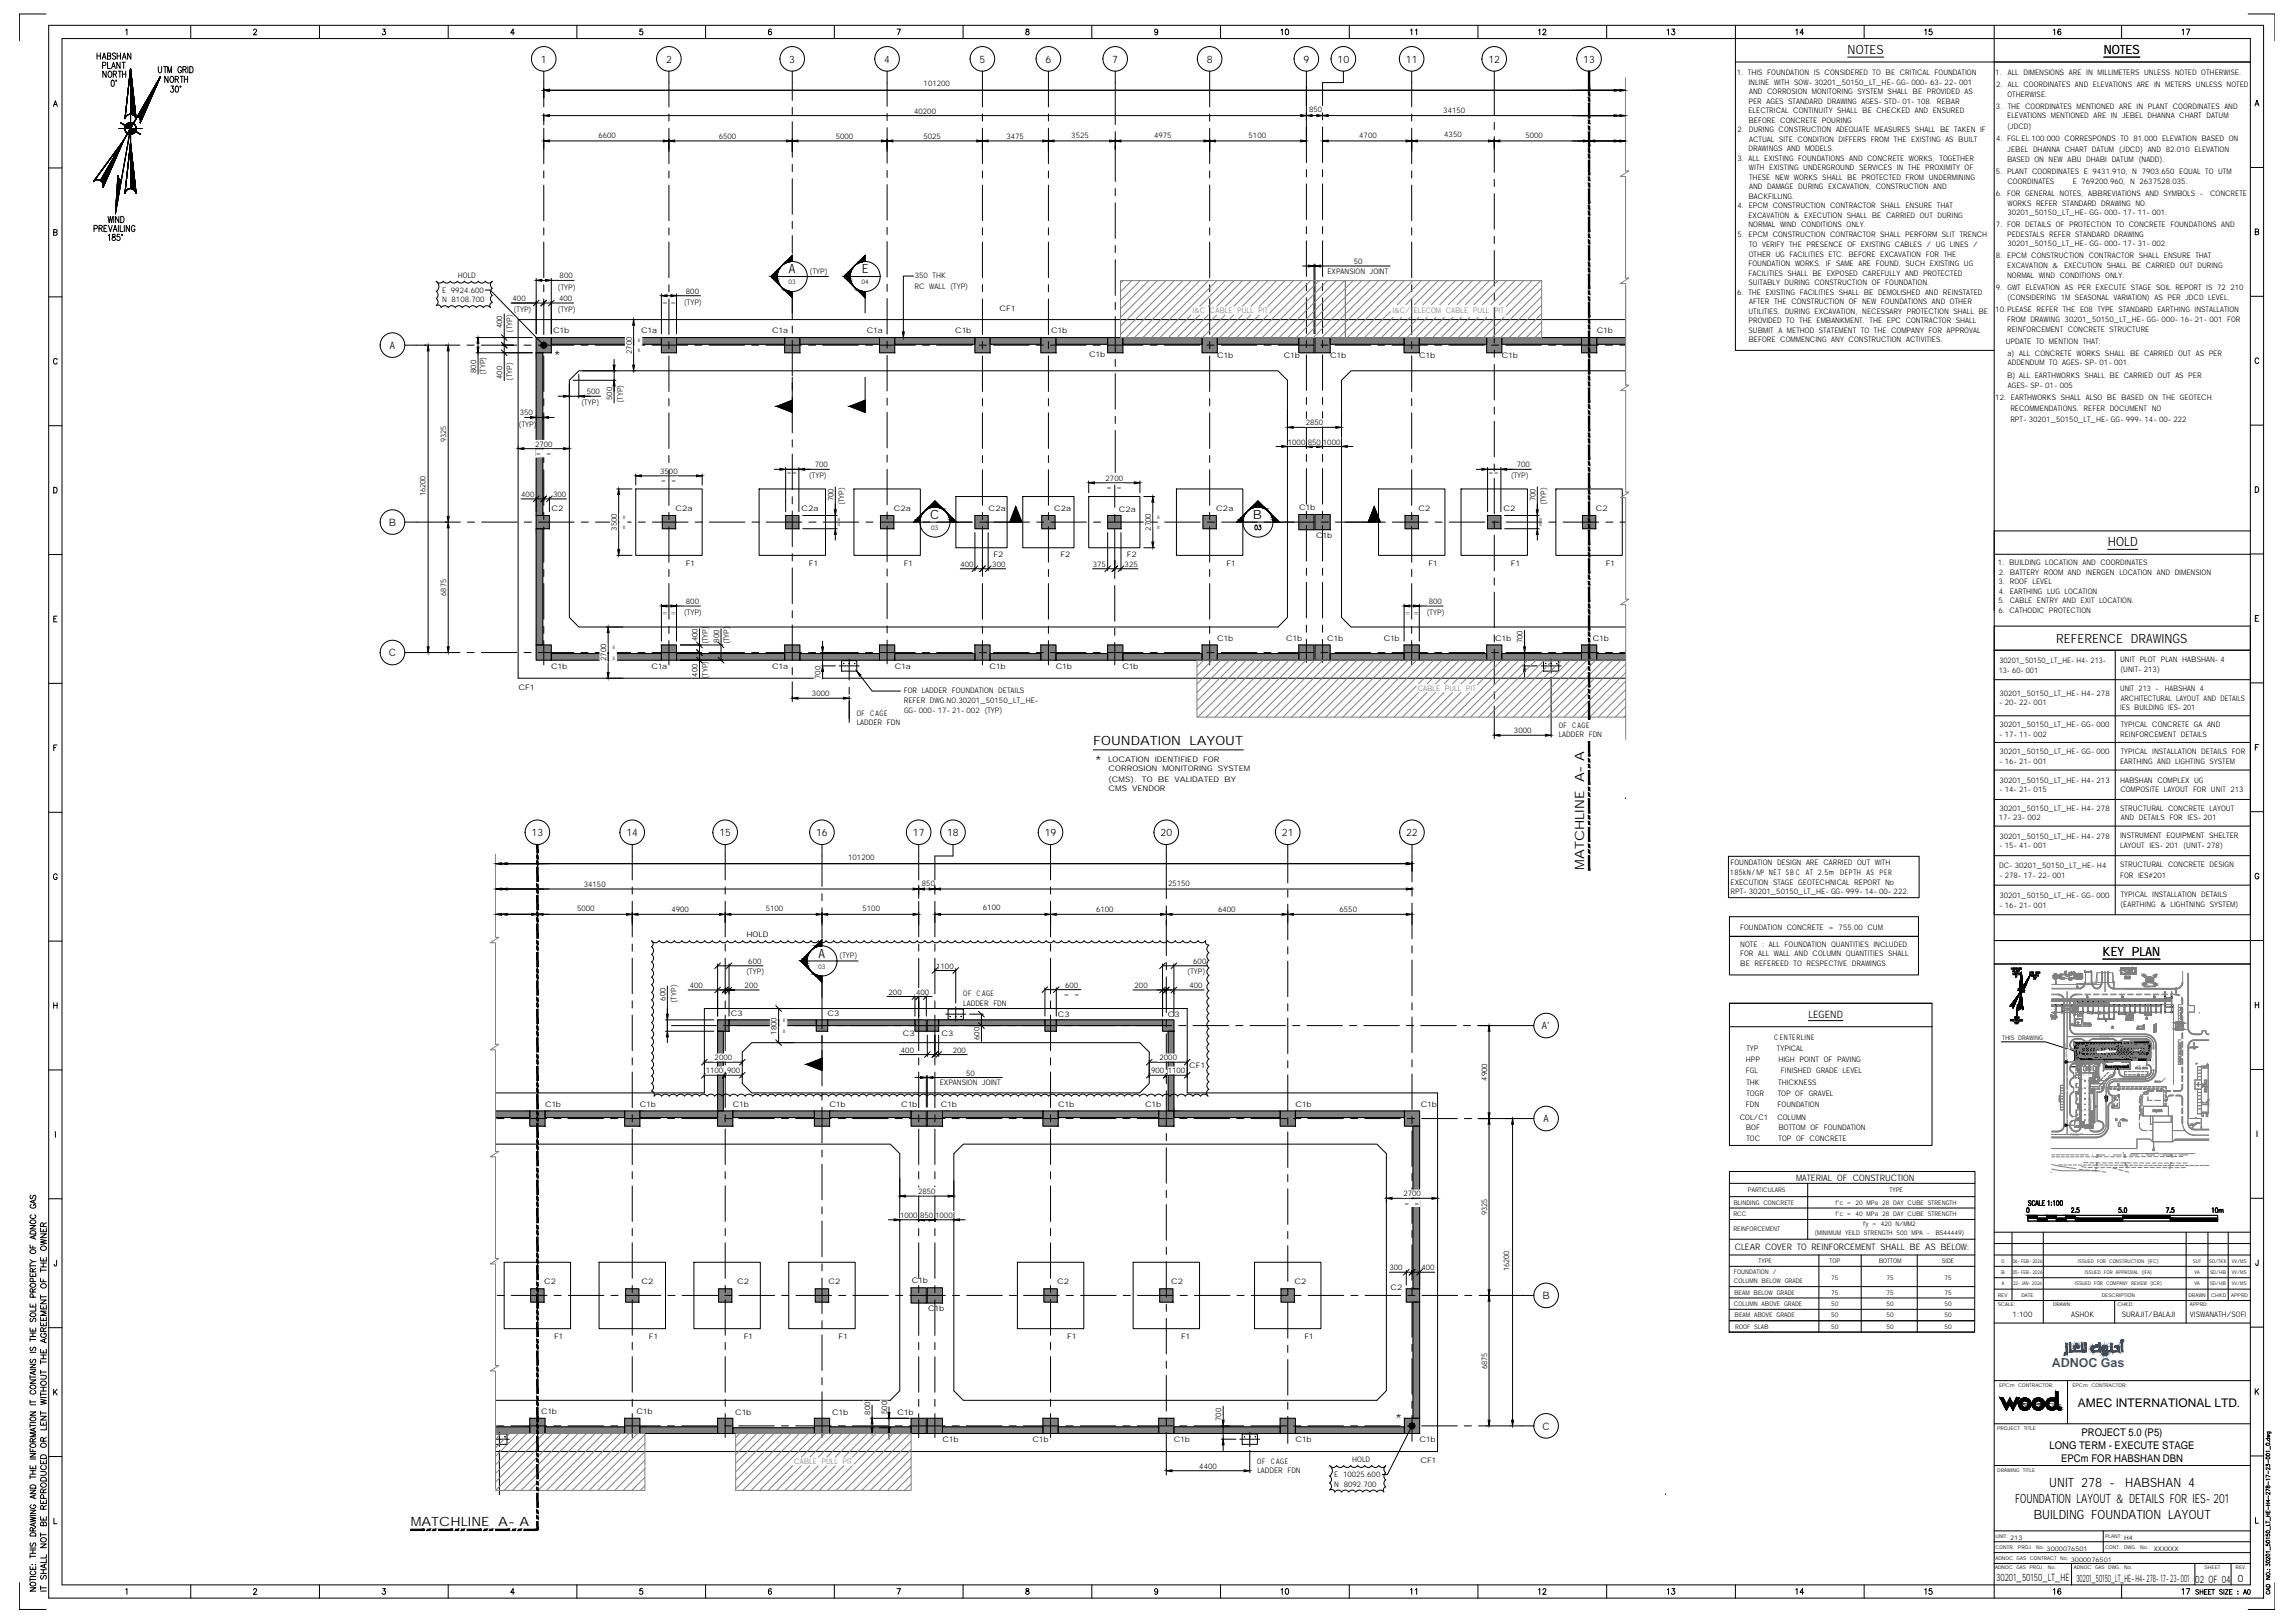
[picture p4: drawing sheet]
<svg xmlns="http://www.w3.org/2000/svg" width="1189mm" height="841mm" viewBox="0 0 1189 841" stroke-linecap="round" stroke-linejoin="round" font-family="sans-serif">
<defs><g id="words">
<g font-size="6.6">
<text x="663" y="19">10</text>
<text x="730" y="19">11</text>
<text x="797" y="19">12</text>
<text x="863" y="19">13</text>
<text x="930" y="19">14</text>
<text x="997" y="19">15</text>
<text x="1063" y="19">16</text>
<text x="1130" y="19">17</text>
<text x="958" y="28">NOTES</text>
<text x="1090" y="28">NOTES</text>
<text x="49" y="32">HABSHAN</text>
<text x="52" y="37">PLANT</text>
<text x="53" y="41">NORTH</text>
<text x="81" y="39">UTM GRID</text>
<text x="85" y="44">NORTH</text>
<text x="87" y="49">30°</text>
<text x="55" y="116">WIND</text>
<text x="409" y="142">A</text>
<text x="447" y="142">E</text>
<text x="287" y="186">*</text>
<text x="482" y="269">C</text>
<text x="649" y="269">B</text>
<text x="1092" y="283">HOLD</text>
<text x="1066" y="333">REFERENCE DRAWINGS</text>
<text x="567" y="386">FOUNDATION LAYOUT</text>
<text x="567" y="397">*</text>
<text x="821" y="451" transform="rotate(-90 821 451)">MATCHLINE A-A</text>
<text x="424" y="496">A</text>
<text x="1090" y="495">KEY PLAN</text>
<text x="723" y="737">*</text>
<text x="1062" y="771">UNIT 278 - HABSHAN 4</text>
<text x="1044" y="779">FOUNDATION LAYOUT &amp; DETAILS FOR IES-201</text>
<text x="213" y="791">MATCHLINE A-A</text>
<text x="1054" y="787">BUILDING FOUNDATION LAYOUT</text>
<text x="25" y="826" transform="rotate(-90 25 826)">IT SHALL NOT BE REPRODUCED OR LENT WITHOUT THE AGREEMENT OF THE OWNER</text>
</g>
<text font-size="6.5" fill="#1859a9" x="1063" y="708">ADNOC Gas</text>
<g font-size="6.2">
<text x="62" y="46" transform="rotate(-90 62 46)">0°</text>
<text x="1077" y="729">AMEC INTERNATIONAL LTD.</text>
<text x="20" y="826" transform="rotate(-90 20 826)">NOTICE: THIS DRAWING AND THE INFORMATION IT CONTAINS IS THE SOLE PROPERTY OF ADNOC GAS</text>
<text x="663" y="827">10</text>
<text x="730" y="827">11</text>
<text x="797" y="827">12</text>
<text x="863" y="827">13</text>
<text x="930" y="827">14</text>
<text x="997" y="827">15</text>
<text x="1063" y="827">16</text>
<text x="1130" y="827">17</text>
</g>
<g font-size="5.7">
<text x="649" y="276">03</text>
<text x="1050" y="626">SCALE</text>
<text x="1072" y="630">2.5</text>
<text x="1097" y="630">5.0</text>
<text x="1145" y="630">10m</text>
</g>
<g font-size="5.5">
<text x="1079" y="744">PROJECT 5.0 (P5)</text>
<text x="1062" y="751">LONG TERM - EXECUTE STAGE</text>
<text x="1068" y="757">EPCm FOR HABSHAN DBN</text>
</g>
<g font-size="5.3">
<text x="280" y="32">1</text>
<text x="345" y="32">2</text>
<text x="409" y="32">3</text>
<text x="458" y="32">4</text>
<text x="508" y="32">5</text>
<text x="542" y="32">6</text>
<text x="576" y="32">7</text>
<text x="625" y="32">8</text>
<text x="676" y="32">9</text>
<text x="693" y="32">10</text>
<text x="729" y="32">11</text>
<text x="771" y="32">12</text>
<text x="821" y="32">13</text>
<text x="202" y="181">A</text>
<text x="202" y="272">B</text>
<text x="202" y="340">C</text>
<text x="275" y="433">13</text>
<text x="325" y="433">14</text>
<text x="373" y="433">15</text>
<text x="423" y="433">16</text>
<text x="473" y="433">17</text>
<text x="491" y="433">18</text>
<text x="541" y="433">19</text>
<text x="601" y="433">20</text>
<text x="664" y="433">21</text>
<text x="729" y="433">22</text>
<text x="937" y="528">LEGEND</text>
<text x="799" y="533">A'</text>
<text x="800" y="582">A</text>
<text x="799" y="673">B</text>
<text x="799" y="741">C</text>
<text x="1034" y="819">30201_50150_LT_HE</text>
<text x="1076" y="820">30201_50150_LT_HE-H4-278-17-23-001</text>
<text x="1138" y="820">02 OF 04</text>
<text x="1160" y="820">0</text>
</g>
<text font-size="4.9" x="1178" y="827" transform="rotate(-90 1178 827)">CAD NO.:</text>
<g font-size="4.6">
<text x="931" y="612">MATERIAL OF CONSTRUCTION</text>
<text x="899" y="648">CLEAR COVER TO REINFORCEMENT SHALL BE AS BELOW:</text>
</g>
<text font-size="4.4" fill="#808080" x="1100" y="508">OMS</text>
<g font-size="4">
<text x="900" y="39">1. THIS FOUNDATION IS CONSIDERED TO BE CRITICAL FOUNDATION</text>
<text x="1034" y="39">1.</text>
<text x="1041" y="39">ALL DIMENSIONS ARE IN MILLIMETERS UNLESS NOTED OTHERWISE.</text>
<text x="479" y="45">101200</text>
<text x="906" y="44">INLINE WITH SOW-30201_50150_LT_HE-GG-000-63-22-001</text>
<text x="1034" y="45">2. ALL COORDINATES AND ELEVATIONS ARE IN METERS UNLESS NOTED</text>
<text x="906" y="54">PER AGES STANDARD DRAWING AGES-STD-01-108. REBAR</text>
<text x="907" y="49">AND CORROSION MONITORING SYSTEM SHALL BE PROVIDED AS</text>
<text x="1040" y="50">OTHERWISE.</text>
<text x="474" y="59">40200</text>
<text x="678" y="58">850</text>
<text x="748" y="58">34150</text>
<text x="906" y="59">ELECTRICAL CONTINUITY SHALL BE CHECKED AND ENSURED</text>
<text x="1034" y="56">3. THE COORDINATES MENTIONED ARE IN PLANT COORDINATES AND</text>
<text x="906" y="64">BEFORE CONCRETE POURING</text>
<text x="1040" y="61">ELEVATIONS MENTIONED ARE IN JEBEL DHANNA CHART DATUM</text>
<text x="310" y="71">6600</text>
<text x="372" y="72">6500</text>
<text x="433" y="72">5000</text>
<text x="479" y="72">5025</text>
<text x="522" y="72">3475</text>
<text x="555" y="71">3525</text>
<text x="598" y="71">4975</text>
<text x="647" y="71">5100</text>
<text x="704" y="72">4700</text>
<text x="748" y="71">4350</text>
<text x="791" y="72">5000</text>
<text x="900" y="69">2. DURING CONSTRUCTION ADEQUATE MEASURES SHALL BE TAKEN IF</text>
<text x="1040" y="67">(JDCD)</text>
<text x="907" y="74">ACTUAL SITE CONDITION DIFFERS FROM THE EXISTING AS BUILT</text>
<text x="1034" y="73">4. FGL.EL.100.000 CORRESPONDS TO 81.000 ELEVATION BASED ON</text>
<text x="900" y="83">3. ALL EXISTING FOUNDATIONS AND CONCRETE WORKS, TOGETHER</text>
<text x="906" y="78">DRAWINGS AND MODELS.</text>
<text x="1040" y="79">JEBEL DHANNA CHART DATUM (JDCD) AND 82.010 ELEVATION</text>
<text x="906" y="88">WITH EXISTING UNDERGROUND SERVICES IN THE PROXIMITY OF</text>
<text x="1040" y="84">BASED ON NEW ABU DHABI DATUM (NADD).</text>
<text x="906" y="93">THESE NEW WORKS SHALL BE PROTECTED FROM UNDERMINING</text>
<text x="1034" y="90">5. PLANT COORDINATES E 9431.910, N 7903.650 EQUAL TO UTM</text>
<text x="1040" y="95">COORDINATES</text>
<text x="1074" y="95">E 769200.960, N 2637528.035.</text>
<text x="907" y="98">AND DAMAGE DURING EXCAVATION, CONSTRUCTION AND</text>
<text x="1034" y="102">6. FOR GENERAL NOTES, ABBREVIATIONS AND SYMBOLS - CONCRETE</text>
<text x="900" y="108">4. EPCM CONSTRUCTION CONTRACTOR SHALL ENSURE THAT</text>
<text x="906" y="103">BACKFILLING.</text>
<text x="1040" y="107">WORKS REFER STANDARD DRAWING NO.</text>
<text x="906" y="113">EXCAVATION &amp; EXECUTION SHALL BE CARRIED OUT DURING</text>
<text x="1040" y="111">30201_50150_LT_HE-GG-000-17-11-001.</text>
<text x="906" y="118">NORMAL WIND CONDITIONS ONLY.</text>
<text x="1034" y="118">7. FOR DETAILS OF PROTECTION TO CONCRETE FOUNDATIONS AND</text>
<text x="900" y="123">5. EPCM CONSTRUCTION CONTRACTOR SHALL PERFORM SLIT TRENCH</text>
<text x="1040" y="123">PEDESTALS REFER STANDARD DRAWING</text>
<text x="906" y="128">TO VERIFY THE PRESENCE OF EXISTING CABLES / UG LINES /</text>
<text x="1040" y="128">30201_50150_LT_HE-GG-000-17-31-002.</text>
<text x="702" y="137">50</text>
<text x="906" y="133">OTHER UG FACILITIES ETC. BEFORE EXCAVATION FOR THE</text>
<text x="1034" y="134">8. EPCM CONSTRUCTION CONTRACTOR SHALL ENSURE THAT</text>
<text x="237" y="144">HOLD</text>
<text x="420" y="142">(TYP)</text>
<text x="688" y="142">EXPANSION JOINT</text>
<text x="906" y="138">FOUNDATION WORKS. IF SAME ARE FOUND, SUCH EXISTING UG</text>
<text x="906" y="143">FACILITIES SHALL BE EXPOSED CAREFULLY AND PROTECTED</text>
<text x="1040" y="139">EXCAVATION &amp;</text>
<text x="1040" y="144">NORMAL WIND CONDITIONS ONLY.</text>
<text x="1070" y="139">EXECUTION SHALL BE CARRIED OUT DURING</text>
<text x="290" y="144">800</text>
<text x="474" y="150">RC WALL (TYP)</text>
<text x="474" y="144">350 THK</text>
<text x="906" y="148">SUITABLY DURING CONSTRUCTION OF FOUNDATION.</text>
<text x="229" y="152">E 9924.600</text>
<text x="289" y="150">(TYP)</text>
<text x="355" y="152">800</text>
<text x="900" y="153">6. THE EXISTING FACILITIES SHALL BE DEMOLISHED AND REINSTATED</text>
<text x="1034" y="150">9. GWT ELEVATION AS PER EXECUTE STAGE SOIL REPORT IS 72 210</text>
<text x="1040" y="156">(CONSIDERING 1M SEASONAL VARIATION) AS PER JDCD LEVEL.</text>
<text x="229" y="157">N 8108.700</text>
<text x="266" y="156">400</text>
<text x="266" y="162">(TYP)</text>
<text x="289" y="162">(TYP)</text>
<text x="290" y="156">400</text>
<text x="343" y="158">= =</text>
<text x="354" y="158">(TYP)</text>
<text x="518" y="161">CF1</text>
<text x="907" y="158">AFTER THE CONSTRUCTION OF NEW FOUNDATIONS AND OTHER</text>
<text x="1034" y="162">10.PLEASE REFER THE E08 TYPE STANDARD EARTHING INSTALLATION</text>
<text x="906" y="163">UTILITIES. DURING EXCAVATION, NECESSARY PROTECTION SHALL BE</text>
<text x="906" y="168">PROVIDED TO THE EMBANKMENT. THE EPC CONTRACTOR SHALL</text>
<text x="1040" y="167">FROM DRAWING 30201_50150_LT_HE-GG-000-16-21-001 FOR</text>
<text x="260" y="170" transform="rotate(-90 260 170)">400</text>
<text x="266" y="172" transform="rotate(-90 266 172)">(TYP)</text>
<text x="287" y="173">C1b</text>
<text x="332" y="173">C1a</text>
<text x="400" y="173">C1a</text>
<text x="449" y="173">C1a</text>
<text x="495" y="173">C1b</text>
<text x="545" y="173">C1b</text>
<text x="827" y="173">C1b</text>
<text x="906" y="172">SUBMIT A METHOD STATEMENT TO THE COMPANY FOR APPROVAL</text>
<text x="1040" y="172">REINFORCEMENT CONCRETE STRUCTURE</text>
<text x="906" y="177">BEFORE COMMENCING ANY CONSTRUCTION ACTIVITIES.</text>
<text x="1039" y="178">UPDATE TO MENTION THAT:</text>
<text x="327" y="183" transform="rotate(-90 327 183)">2700</text>
<text x="332" y="183" transform="rotate(-90 332 183)">= =</text>
<text x="564" y="185">C1b</text>
<text x="631" y="186">C1b</text>
<text x="665" y="186">C1b</text>
<text x="689" y="186">C1b</text>
<text x="736" y="186">C1b</text>
<text x="778" y="186">C1b</text>
<text x="1040" y="184">a) ALL CONCRETE WORKS SHALL BE CARRIED OUT AS PER</text>
<text x="1041" y="189">ADDENDUM TO AGES-SP-01-001.</text>
<text x="247" y="193" transform="rotate(-90 247 193)">800</text>
<text x="252" y="194" transform="rotate(-90 252 194)">(TYP)</text>
<text x="260" y="196" transform="rotate(-90 260 196)">400</text>
<text x="266" y="197" transform="rotate(-90 266 197)">(TYP)</text>
<text x="1040" y="196">B) ALL EARTHWORKS SHALL BE CARRIED OUT AS PER</text>
<text x="1041" y="201">AGES-SP-01-005</text>
<text x="301" y="210">(TYP)</text>
<text x="304" y="204">500</text>
<text x="317" y="207" transform="rotate(-90 317 207)">500</text>
<text x="323" y="209" transform="rotate(-90 323 209)">(TYP)</text>
<text x="1034" y="207">12. EARTHWORKS SHALL ALSO BE BASED ON THE GEOTECH.</text>
<text x="269" y="215">350</text>
<text x="1042" y="213">RECOMMENDATIONS. REFER DOCUMENT NO</text>
<text x="269" y="221">(TYP)</text>
<text x="677" y="220">2850</text>
<text x="1042" y="219">RPT-30201_50150_LT_HE-GG-999-14-00-222</text>
<text x="231" y="229" transform="rotate(-90 231 229)">9325</text>
<text x="277" y="231">2700</text>
<text x="667" y="230">1000</text>
<text x="678" y="230">850</text>
<text x="686" y="230">1000</text>
<text x="278" y="236">= =</text>
<text x="342" y="246">3500</text>
<text x="422" y="242">700</text>
<text x="786" y="242">700</text>
<text x="343" y="251">= =</text>
<text x="419" y="248">(TYP)</text>
<text x="573" y="249">2700</text>
<text x="783" y="248">(TYP)</text>
<text x="220" y="257" transform="rotate(-90 220 257)">16200</text>
<text x="270" y="258">400</text>
<text x="287" y="258">300</text>
<text x="573" y="254">= =</text>
<text x="432" y="260" transform="rotate(-90 432 260)">700</text>
<text x="437" y="262" transform="rotate(-90 437 262)">(TYP)</text>
<text x="796" y="260" transform="rotate(-90 796 260)">700</text>
<text x="801" y="262" transform="rotate(-90 801 262)">(TYP)</text>
<text x="286" y="265">C2</text>
<text x="350" y="265">C2a</text>
<text x="415" y="265">C2a</text>
<text x="463" y="265">C2a</text>
<text x="512" y="265">C2a</text>
<text x="546" y="265">C2a</text>
<text x="580" y="265">C2a</text>
<text x="630" y="265">C2a</text>
<text x="673" y="264">C1b</text>
<text x="735" y="265">C2</text>
<text x="779" y="265">C2</text>
<text x="827" y="265">C2</text>
<text x="320" y="275" transform="rotate(-90 320 275)">3500</text>
<text x="325" y="275" transform="rotate(-90 325 275)">= =</text>
<text x="596" y="275" transform="rotate(-90 596 275)">2700</text>
<text x="601" y="275" transform="rotate(-90 601 275)">= =</text>
<text x="682" y="279">C1b</text>
<text x="355" y="293">F1</text>
<text x="419" y="293">F1</text>
<text x="468" y="293">F1</text>
<text x="498" y="294">400</text>
<text x="514" y="294">300</text>
<text x="515" y="289">F2</text>
<text x="550" y="289">F2</text>
<text x="566" y="294">375</text>
<text x="583" y="294">325</text>
<text x="584" y="289">F2</text>
<text x="636" y="293">F1</text>
<text x="740" y="293">F1</text>
<text x="783" y="293">F1</text>
<text x="832" y="293">F1</text>
<text x="1035" y="293">1. BUILDING LOCATION AND COORDINATES</text>
<text x="1036" y="298">2. BATTERY ROOM AND INERGEN LOCATION AND DIMENSION</text>
<text x="1036" y="303">3. ROOF LEVEL</text>
<text x="231" y="309" transform="rotate(-90 231 309)">6875</text>
<text x="1036" y="308">4. EARTHING LUG LOCATION</text>
<text x="355" y="313">800</text>
<text x="740" y="313">800</text>
<text x="1036" y="317">6. CATHODIC PROTECTION</text>
<text x="1036" y="313">5. CABLE ENTRY AND EXIT LOCATION.</text>
<text x="343" y="319">= =</text>
<text x="354" y="319">(TYP)</text>
<text x="728" y="319">= =</text>
<text x="739" y="319">(TYP)</text>
<text x="361" y="332" transform="rotate(-90 361 332)">400</text>
<text x="367" y="334" transform="rotate(-90 367 334)">(TYP)</text>
<text x="373" y="333" transform="rotate(-90 373 333)">800</text>
<text x="378" y="334" transform="rotate(-90 378 334)">(TYP)</text>
<text x="631" y="332">C1b</text>
<text x="667" y="332">C1b</text>
<text x="688" y="332">C1b</text>
<text x="717" y="332">C1b</text>
<text x="775" y="332">C1b</text>
<text x="789" y="333" transform="rotate(-90 789 333)">700</text>
<text x="825" y="332">C1b</text>
<text x="286" y="347">C1b</text>
<text x="314" y="343" transform="rotate(-90 314 343)">2700</text>
<text x="319" y="342" transform="rotate(-90 319 342)">= =</text>
<text x="338" y="347">C1a</text>
<text x="400" y="347">C1a</text>
<text x="464" y="347">C1a</text>
<text x="513" y="347">C1b</text>
<text x="547" y="347">C1b</text>
<text x="582" y="347">C1b</text>
<text x="1036" y="344">30201_50150_LT_HE-H4-213-</text>
<text x="1099" y="343">UNIT PLOT PLAN HABSHAN-4</text>
<text x="361" y="351" transform="rotate(-90 361 351)">400</text>
<text x="367" y="352" transform="rotate(-90 367 352)">(TYP)</text>
<text x="425" y="352" transform="rotate(-90 425 352)">700</text>
<text x="1036" y="348">13-60-001</text>
<text x="1099" y="348">(UNIT-213)</text>
<text x="269" y="358">CF1</text>
<text x="468" y="359">FOR LADDER FOUNDATION DETAILS</text>
<text x="1099" y="358">UNIT 213 - HABSHAN 4</text>
<text x="421" y="361">3000</text>
<text x="468" y="364">REFER DWG.NO.30201_50150_LT_HE-</text>
<text x="1036" y="366">-20-22-001</text>
<text x="1036" y="361">30201_50150_LT_HE-H4-278</text>
<text x="1099" y="363">ARCHITECTURAL LAYOUT AND DETAILS</text>
<text x="439" y="371">℄ OF CAGE</text>
<text x="469" y="370">GG-000-17-21-002 (TYP)</text>
<text x="1099" y="368">IES BUILDING IES-201</text>
<text x="444" y="376">LADDER FDN</text>
<text x="803" y="377">℄ OF CAGE</text>
<text x="1036" y="377">30201_50150_LT_HE-GG-000</text>
<text x="1099" y="377">TYPICAL CONCRETE GA AND</text>
<text x="785" y="380">3000</text>
<text x="808" y="382">LADDER FDN</text>
<text x="1036" y="382">-17-11-002</text>
<text x="1099" y="382">REINFORCEMENT DETAILS</text>
<text x="574" y="395">LOCATION IDENTIFIED FOR</text>
<text x="1036" y="396">-16-21-001</text>
<text x="1036" y="391">30201_50150_LT_HE-GG-000</text>
<text x="1099" y="396">EARTHING AND LIGHTING SYSTEM</text>
<text x="1099" y="391">TYPICAL INSTALLATION DETAILS FOR</text>
<text x="575" y="400">CORROSION MONITORING SYSTEM</text>
<text x="574" y="405">(CMS). TO BE VALIDATED BY</text>
<text x="1036" y="406">30201_50150_LT_HE-H4-213</text>
<text x="1099" y="406">HABSHAN COMPLEX UG</text>
<text x="575" y="410">CMS VENDOR</text>
<text x="1036" y="411">-14-21-015</text>
<text x="1099" y="411">COMPOSITE LAYOUT FOR UNIT 213</text>
<text x="1036" y="425">17-23-002</text>
<text x="1036" y="420">30201_50150_LT_HE-H4-278</text>
<text x="1099" y="420">STRUCTURAL CONCRETE LAYOUT</text>
<text x="1099" y="425">AND DETAILS FOR IES-201</text>
<text x="1036" y="435">30201_50150_LT_HE-H4-278</text>
<text x="1099" y="434">INSTRUMENT EQUIPMENT SHELTER</text>
<text x="1036" y="440">-15-41-001</text>
<text x="1099" y="439">LAYOUT IES-201 (UNIT-278)</text>
<text x="440" y="445">101200</text>
<text x="897" y="448">FOUNDATION DESIGN ARE CARRIED OUT WITH</text>
<text x="1099" y="449">STRUCTURAL CONCRETE DESIGN</text>
<text x="897" y="454">185kN/M² NET SBC AT 2.5m DEPTH AS PER</text>
<text x="1036" y="450">DC-30201_50150_LT_HE-H4</text>
<text x="1036" y="455">-278-17-22-001</text>
<text x="1099" y="455">FOR IES#201</text>
<text x="303" y="460">34150</text>
<text x="478" y="459">850</text>
<text x="605" y="459">25150</text>
<text x="897" y="458">EXECUTION STAGE GEOTECHNICAL REPORT No</text>
<text x="897" y="463">RPT-30201_50150_LT_HE-GG-999-14-00-222.</text>
<text x="1036" y="465">30201_50150_LT_HE-GG-000</text>
<text x="1099" y="465">TYPICAL INSTALLATION DETAILS</text>
<text x="299" y="472">5000</text>
<text x="348" y="472">4900</text>
<text x="397" y="472">5100</text>
<text x="447" y="472">5100</text>
<text x="509" y="472">6100</text>
<text x="568" y="473">6100</text>
<text x="631" y="473">6400</text>
<text x="694" y="473">6550</text>
<text x="1036" y="470">-16-21-001</text>
<text x="1099" y="470">(EARTHING &amp; LIGHTNING SYSTEM)</text>
<text x="387" y="486">HOLD</text>
<text x="902" y="482">FOUNDATION CONCRETE = 755.00 CUM.</text>
<text x="902" y="491">NOTE : ALL FOUNDATION QUANTITIES INCLUDED.</text>
<text x="435" y="496">(TYP)</text>
<text x="902" y="495">FOR ALL WALL AND COLUMN QUANTITIES SHALL</text>
<text x="388" y="499">600</text>
<text x="485" y="502">1100</text>
<text x="618" y="499">600</text>
<text x="902" y="500">BE REFEREED TO RESPECTIVE DRAWINGS.</text>
<text x="387" y="505">(TYP)</text>
<text x="615" y="505">(TYP)</text>
<text x="1047" y="508" transform="rotate(-90 1047 508)">0°</text>
<text x="357" y="512">400</text>
<text x="386" y="512">200</text>
<text x="461" y="515">200</text>
<text x="475" y="515">400</text>
<text x="552" y="512">600</text>
<text x="588" y="512">200</text>
<text x="616" y="512">400</text>
<text x="345" y="518" transform="rotate(-90 345 518)">600</text>
<text x="351" y="520" transform="rotate(-90 351 520)">(TYP)</text>
<text x="494" y="516">℄ OF CAGE</text>
<text x="499" y="521">LADDER FDN</text>
<text x="551" y="517">= =</text>
<text x="379" y="526">C3</text>
<text x="429" y="526">C3</text>
<text x="548" y="527">C3</text>
<text x="605" y="527">C3</text>
<text x="403" y="536" transform="rotate(-90 403 536)">1800</text>
<text x="407" y="536" transform="rotate(-90 407 536)">= =</text>
<text x="468" y="537">C3</text>
<text x="488" y="537">C3</text>
<text x="508" y="539" transform="rotate(-90 508 539)">600</text>
<text x="920" y="539">CENTERLINE</text>
<text x="467" y="545">400</text>
<text x="494" y="545">200</text>
<text x="905" y="544">TYP</text>
<text x="921" y="544">TYPICAL</text>
<text x="370" y="549">2000</text>
<text x="601" y="549">2000</text>
<text x="905" y="550">HPP</text>
<text x="922" y="550">HIGH POINT OF PAVING</text>
<text x="366" y="556">1100</text>
<text x="377" y="556">900</text>
<text x="501" y="557">50</text>
<text x="597" y="556">900</text>
<text x="605" y="556">1100</text>
<text x="616" y="554">CF1</text>
<text x="905" y="556">FGL</text>
<text x="923" y="556">FINISHED GRADE LEVEL</text>
<text x="487" y="562">EXPANSION JOINT</text>
<text x="771" y="560" transform="rotate(-90 771 560)">4900</text>
<text x="905" y="562">THK</text>
<text x="922" y="562">THICKNESS</text>
<text x="905" y="568">TOGR</text>
<text x="921" y="568">TOP OF GRAVEL</text>
<text x="282" y="573">C1b</text>
<text x="332" y="573">C1b</text>
<text x="380" y="573">C1b</text>
<text x="430" y="573">C1b</text>
<text x="467" y="573">C1b</text>
<text x="488" y="573">C1b</text>
<text x="548" y="573">C1b</text>
<text x="594" y="573">C1b</text>
<text x="671" y="573">C1b</text>
<text x="736" y="573">C1b</text>
<text x="905" y="574">FDN</text>
<text x="921" y="574">FOUNDATION</text>
<text x="902" y="580">COL/C1</text>
<text x="921" y="580">COLUMN</text>
<text x="905" y="586">BOF</text>
<text x="922" y="586">BOTTOM OF FOUNDATION</text>
<text x="905" y="591">TOC</text>
<text x="922" y="591">TOP OF CONCRETE</text>
<text x="476" y="619">2850</text>
<text x="727" y="620">2700</text>
<text x="728" y="625">= =</text>
<text x="771" y="630" transform="rotate(-90 771 630)">9325</text>
<text x="467" y="631">1000</text>
<text x="477" y="631">850</text>
<text x="485" y="631">1000</text>
<text x="720" y="658">300</text>
<text x="737" y="658">400</text>
<text x="782" y="659" transform="rotate(-90 782 659)">16200</text>
<text x="256" y="663" transform="rotate(-90 256 663)">(TYP)</text>
<text x="282" y="666">C2</text>
<text x="332" y="666">C2</text>
<text x="382" y="666">C2</text>
<text x="429" y="666">C2</text>
<text x="473" y="665">C1b</text>
<text x="548" y="666">C2</text>
<text x="607" y="666">C2</text>
<text x="671" y="666">C2</text>
<text x="721" y="668">C2</text>
<text x="481" y="680">C1b</text>
<text x="1043" y="682">1:100</text>
<text x="1073" y="682">ASHOK</text>
<text x="1100" y="682">SURAJIT/BALAJI</text>
<text x="1135" y="682">VISWANATH/SOFI</text>
<text x="287" y="694">F1</text>
<text x="336" y="694">F1</text>
<text x="385" y="694">F1</text>
<text x="435" y="694">F1</text>
<text x="553" y="694">F1</text>
<text x="612" y="694">F1</text>
<text x="676" y="694">F1</text>
<text x="771" y="709" transform="rotate(-90 771 709)">6875</text>
<text x="280" y="733">C1b</text>
<text x="330" y="733">C1b</text>
<text x="381" y="733">C1b</text>
<text x="431" y="733">C1b</text>
<text x="451" y="733" transform="rotate(-90 451 733)">800</text>
<text x="460" y="733" transform="rotate(-90 460 733)">500</text>
<text x="465" y="733">C1b</text>
<text x="633" y="736" transform="rotate(-90 633 736)">700</text>
<text x="488" y="747">C1b</text>
<text x="535" y="747">C1b</text>
<text x="608" y="747">C1b</text>
<text x="671" y="747">C1b</text>
<text x="736" y="747">C1b</text>
<text x="622" y="761">4400</text>
<text x="647" y="759">℄ OF CAGE</text>
<text x="701" y="758">HOLD</text>
<text x="736" y="758">CF1</text>
<text x="652" y="763">LADDER FDN</text>
<text x="692" y="765">E 10025.600</text>
<text x="692" y="770">N 8092.700</text>
<text x="258" y="778">℄ OF CAGE</text>
</g>
<g font-size="4" fill="#808080">
<text x="618" y="162">I&amp;C CABLE PULL PIT</text>
<text x="722" y="162">I&amp;C/TELECOM CABLE PULL PIT</text>
<text x="735" y="358">CABLE PULL PIT</text>
<text x="412" y="759">CABLE PULL PIT</text>
</g>
<g font-size="3.7">
<text x="408" y="246">==</text>
<text x="771" y="246">==</text>
<text x="436" y="273" transform="rotate(-90 436 273)">==</text>
<text x="799" y="273" transform="rotate(-90 799 273)">==</text>
</g>
<g font-size="3.3">
<text x="409" y="147">03</text>
<text x="446" y="147">04</text>
<text x="483" y="275">03</text>
<text x="424" y="502">03</text>
<text x="1038" y="539">THIS DRAWING</text>
<text x="906" y="618">PARTICULARS</text>
<text x="979" y="618">TYPE</text>
<text x="898" y="624">BLINDING CONCRETE</text>
<text x="951" y="624">f'c = 20 MPa 28 DAY CUBE STRENGTH</text>
<text x="898" y="630">RCC</text>
<text x="951" y="630">f'c = 40 MPa 28 DAY CUBE STRENGTH</text>
<text x="966" y="636">fy = 420 N/MM2</text>
<text x="898" y="638">REINFORCEMENT</text>
<text x="940" y="640">(MINIMUM YEILD STRENGTH 500 MPA - BS44449)</text>
<text x="911" y="655">TYPE</text>
<text x="948" y="655">TOP</text>
<text x="974" y="655">BOTTOM</text>
<text x="1006" y="655">SIDE</text>
<text x="899" y="665">COLUMN BELOW GRADE</text>
<text x="899" y="660">FOUNDATION /</text>
<text x="949" y="663">75</text>
<text x="978" y="663">75</text>
<text x="1008" y="663">75</text>
<text x="899" y="671">BEAM BELOW GRADE</text>
<text x="949" y="671">75</text>
<text x="978" y="671">75</text>
<text x="1008" y="671">75</text>
<text x="899" y="677">COLUMN ABOVE GRADE</text>
<text x="949" y="677">50</text>
<text x="978" y="677">50</text>
<text x="1008" y="677">50</text>
<text x="899" y="683">BEAM ABOVE GRADE</text>
<text x="949" y="683">50</text>
<text x="978" y="683">50</text>
<text x="1008" y="683">50</text>
<text x="899" y="689">ROOF SLAB</text>
<text x="949" y="689">50</text>
<text x="978" y="689">50</text>
<text x="1008" y="689">50</text>
<text x="1042" y="798">213</text>
<text x="1061" y="804">3000076501</text>
<text x="1101" y="798">H4</text>
<text x="1116" y="804">XXXXXX</text>
<text x="1073" y="809">3000076501</text>
</g>
<text font-size="3.1" fill="#808080" x="1135" y="586">L</text>
<g font-size="2.6" fill="#808080">
<text x="1100" y="504" transform="rotate(-90 1100 504)">UP</text>
<text x="1078" y="584">AD</text>
</g>
<g font-size="2.6">
<text x="1037" y="654">0</text>
<text x="1043" y="654">06-FEB-2026</text>
<text x="1077" y="654">ISSUED FOR CONSTRUCTION (IFC)</text>
<text x="1136" y="654">SUT</text>
<text x="1145" y="654">SD/TKK</text>
<text x="1157" y="654">VV/MS</text>
<text x="1037" y="660">B</text>
<text x="1043" y="660">05-FEB-2026</text>
<text x="1080" y="660">ISSUED FOR APPROVAL (IFA)</text>
<text x="1137" y="660">VA</text>
<text x="1145" y="660">SD/HB</text>
<text x="1157" y="660">VV/MS</text>
<text x="1037" y="666">A</text>
<text x="1043" y="666">22-JAN-2026</text>
<text x="1048" y="672">DATE</text>
<text x="1075" y="666">ISSUED FOR COMPANY REVIEW (ICR)</text>
<text x="1089" y="672">DESCRIPTION</text>
<text x="1134" y="672">DRAWN</text>
<text x="1137" y="666">VA</text>
<text x="1145" y="666">SD/HB</text>
<text x="1146" y="672">CHKD</text>
<text x="1156" y="672">APPRD</text>
<text x="1157" y="666">VV/MS</text>
<text x="1035" y="677">SCALE:</text>
<text x="1035" y="672">REV</text>
<text x="1064" y="677">DRAWN:</text>
<text x="1097" y="677">CHKD:</text>
<text x="1135" y="677">APPRD:</text>
<text x="1036" y="719">EPCm CONTRACTOR:</text>
<text x="1074" y="719">EPCm CONTRACTOR:</text>
<text x="1035" y="741">PROJECT TITLE</text>
<text x="1035" y="763">DRAWING TITLE</text>
<text x="1034" y="797">UNIT:</text>
<text x="1091" y="797">PLANT:</text>
<text x="1034" y="803">CONTR. PROJ. No.</text>
<text x="1091" y="803">CONT. DWG. No.:</text>
<text x="1034" y="808">ADNOC GAS CONTRACT No.</text>
<text x="1034" y="813">ADNOC GAS PROJ. No.</text>
<text x="1075" y="813">ADNOC GAS DWG. No.</text>
<text x="1142" y="813">SHEET</text>
<text x="1159" y="813">REV.</text>
</g>
<g font-size="1.1" fill="#808080">
<text x="1079" y="558">SS-201</text>
<text x="1107" y="553">UNIT 213</text>
</g>
<g font-size=".9" fill="#808080">
<text x="1087" y="537">℄ 6M ACCESS ROAD</text>
<text x="1088" y="538">N 8121.000</text>
<text x="1071" y="549" transform="rotate(-90 1071 549)">℄ 8M ACCESS ROAD</text>
<text x="1072" y="549" transform="rotate(-90 1072 549)">E 9904.000</text>
<text x="1116" y="554" transform="rotate(-90 1116 554)">℄ 6M ACCESS ROAD</text>
</g>
<g font-size=".8" fill="#808080">
<text x="1072" y="588">℄ 8M ACCESS ROAD</text>
<text x="1073" y="589">N 7971.000</text>
</g>
<text font-size=".7" fill="#808080" x="1084" y="575" transform="rotate(-90 1084 575)">TRANSFORMER YARD</text>
<g font-size=".5" fill="#808080">
<text x="1091" y="545">IES-201</text>
<text x="1096" y="551">CHILLER YARD</text>
<text x="1073" y="553">E 9924.950</text>
<text x="1073" y="553">N 8082.050</text>
<text x="1091" y="555">CHEMICAL FILTER UNIT</text>
<text x="1096" y="571">EDG</text>
</g>
<g font-size=".5">
<text x="1070" y="551">A</text>
<text x="1070" y="583">Q</text>
</g>
<g font-size=".4">
<text x="1078" y="549">1</text>
<text x="1083" y="549">2</text>
<text x="1087" y="549">3</text>
</g>
<g font-size=".3" fill="#808080">
<text x="1087" y="545">(REF DRG NO 30201_50150_LT_HE-H4-278-20-22-001)</text>
<text x="1075" y="548" transform="rotate(-90 1075 548)">APPROACH ROAD</text>
<text x="1092" y="552">(REF DRG NO 30201_50150_LT_HE-H4-280-34-00-016)</text>
<text x="1072" y="557">APPROACH ROAD</text>
<text x="1073" y="557">6M WIDE</text>
<text x="1097" y="557" transform="rotate(-90 1097 557)">6M WIDE</text>
<text x="1097" y="557" transform="rotate(-90 1097 557)">APPROACH ROAD</text>
<text x="1072" y="565">APPROACH ROAD</text>
<text x="1073" y="580">APPROACH ROAD</text>
<text x="1073" y="580">3M WIDE</text>
<text x="1076" y="582">INERGEN</text>
<text x="1076" y="582">ROOM</text>
<text x="1080" y="586">12M WIDE</text>
</g>
</g></defs>
<g fill="#808080" stroke="#808080" stroke-width=".52">
<path d="M827 339h15v1z"/>
<path d="M827 175h15v1z"/>
<path d="M488 739h53z"/>
<path d="M257 741l18 2h-18z"/>
<path d="M257 578l18 1h-18z"/>
<path d="M689 339h39zM689 339h39z"/>
<path d="M689 339l39 3v-3zM689 339l39 3h-39zM689 342h39zM689 342h39z"/>
<path d="M582 339l41 3v-3zM582 339l41 3h-41z"/>
<path d="M547 339l27 3v-3zM547 339l27 3h-27z"/>
<path d="M464 339l41 3v-3zM464 339l41 3h-41z"/>
<path d="M827 342h15v-2zM827 339l15 1-15 2z"/>
<path d="M778 339l42 3v-3zM778 339l42 3h-42z"/>
<path d="M736 339l34 3v-3zM736 339l34 3h-34z"/>
<path d="M631 339l42 3v-3zM631 339l42 3h-42z"/>
<path d="M513 339l26 3v-3zM513 339l26 3h-26z"/>
<path d="M415 339l41 3v-3zM415 339l41 3h-41z"/>
<path d="M351 339l56 3v-3zM351 339l56 3h-56z"/>
<path d="M286 339l57 3v-3zM286 339l57 3h-57z"/>
<path d="M278 183l3 84v-84zM278 183l3 84h-3z"/>
<path d="M278 274l3 60v-60zM278 274l3 60h-3z"/>
<path d="M827 178h15v-2zM827 175l15 1-15 2z"/>
<path d="M778 175l42 3v-3zM778 175l42 3h-42z"/>
<path d="M736 175l34 3v-3zM736 175l34 3h-34z"/>
<path d="M689 175l39 3v-3zM689 175l39 3h-39z"/>
<path d="M631 175l42 3v-3zM631 175l42 3h-42z"/>
<path d="M582 175l41 3v-3zM582 175l41 3h-41z"/>
<path d="M547 175l27 3v-3zM547 175l27 3h-27z"/>
<path d="M513 175l26 3v-3zM513 175l26 3h-26z"/>
<path d="M464 175l41 3v-3zM464 175l41 3h-41z"/>
<path d="M415 175l41 3v-3zM415 175l41 3h-41z"/>
<path d="M351 175l56 3v-3zM351 175l56 3h-56z"/>
<path d="M286 175l57 3v-3zM286 175l57 3h-57z"/>
<path d="M278 175l8 8v-8zM278 175l8 8h-8z"/>
<path d="M343 175l8 8v-8zM343 175l8 8h-8z"/>
<path d="M407 175l8 8v-8zM407 175l8 8h-8z"/>
<path d="M456 175l8 8v-8zM456 175l8 8h-8z"/>
<path d="M505 175l8 8v-8zM505 175l8 8h-8z"/>
<path d="M539 175l8 8v-8zM539 175l8 8h-8z"/>
<path d="M574 175l8 8v-8zM574 175l8 8h-8z"/>
<path d="M623 175l8 8v-8zM623 175l8 8h-8z"/>
<path d="M673 175l8 8v-8zM673 175l8 8h-8z"/>
<path d="M681 175l8 8v-8zM681 175l8 8h-8z"/>
<path d="M728 175l8 8v-8zM728 175l8 8h-8z"/>
<path d="M770 175l8 8v-8zM770 175l8 8h-8z"/>
<path d="M820 175l7 8v-8zM820 175l7 8h-7z"/>
<path d="M278 334l8 8v-8zM278 334l8 8h-8z"/>
<path d="M343 334l8 8v-8zM343 334l8 8h-8z"/>
<path d="M407 334l8 8v-8zM407 334l8 8h-8z"/>
<path d="M456 334l8 8v-8zM456 334l8 8h-8z"/>
<path d="M505 334l8 8v-8zM505 334l8 8h-8z"/>
<path d="M539 334l8 8v-8zM539 334l8 8h-8z"/>
<path d="M574 334l8 8v-8zM574 334l8 8h-8z"/>
<path d="M623 334l8 8v-8zM623 334l8 8h-8z"/>
<path d="M673 334l8 8v-8zM673 334l8 8h-8z"/>
<path d="M681 334l8 8v-8zM681 334l8 8h-8z"/>
<path d="M728 334l8 8v-8zM728 334l8 8h-8z"/>
<path d="M770 334l8 8v-8zM770 334l8 8h-8z"/>
<path d="M820 334l7 8v-8zM820 334l7 8h-7z"/>
<path d="M278 267l7 7v-7zM278 267l7 7h-7z"/>
<path d="M343 267l7 7v-7zM343 267l7 7h-7z"/>
<path d="M407 267l7 7v-7zM407 267l7 7h-7z"/>
<path d="M456 267l7 7v-7zM456 267l7 7h-7z"/>
<path d="M505 267l7 7v-7zM505 267l7 7h-7z"/>
<path d="M574 267l7 7v-7zM574 267l7 7h-7z"/>
<path d="M623 267l7 7v-7zM623 267l7 7h-7z"/>
<path d="M673 267l8 7v-7zM673 267l8 7h-8z"/>
<path d="M681 267l8 7v-7zM681 267l8 7h-8z"/>
<path d="M728 267l7 7v-7zM728 267l7 7h-7z"/>
<path d="M771 267l7 7v-7zM771 267l7 7h-7z"/>
<path d="M820 267l7 7v-7zM820 267l7 7h-7z"/>
<path d="M540 267l7 7v-7zM540 267l7 7h-7z"/>
<path d="M488 739l53 4v-4zM488 739l53 4h-53zM488 743h53zM488 743h53z"/>
<path d="M430 739l42 4v-4zM430 739l42 4h-42z"/>
<path d="M671 739l57 4v-4zM671 739l57 4h-57z"/>
<path d="M608 739l55 4v-4zM608 739l55 4h-55z"/>
<path d="M548 739l52 4v-4zM548 739l52 4h-52z"/>
<path d="M380 740l42 3v-3zM380 740l42 3h-42z"/>
<path d="M332 739l40 4v-4zM332 739l40 4h-40z"/>
<path d="M282 739l42 4v-4zM282 739l42 4h-42z"/>
<path d="M257 741l18 2v-4zM257 739h18l-18 2z"/>
<path d="M671 576l57 3v-3zM671 576l57 3h-57z"/>
<path d="M608 576l55 3v-3zM608 576l55 3h-55z"/>
<path d="M548 576l52 3v-3zM548 576l52 3h-52z"/>
<path d="M488 576l53 3v-3zM488 576l53 3h-53z"/>
<path d="M430 576l42 3v-3zM430 576l42 3h-42z"/>
<path d="M380 576l42 3v-3zM380 576l42 3h-42z"/>
<path d="M332 576l40 3v-3zM332 576l40 3h-40z"/>
<path d="M282 576l42 3v-3zM282 576l42 3h-42z"/>
<path d="M257 578l18 1v-3zM257 576h18l-18 2z"/>
<path d="M732 584l4 84v-84zM732 584l4 84h-4z"/>
<path d="M732 675l4 60v-60zM732 675l4 60h-4z"/>
<path d="M372 534l3 42v-42zM372 534l3 42h-3z"/>
<path d="M547 528l55 3v-3zM547 528l55 3h-55z"/>
<path d="M486 528l56 3v-3zM486 528l56 3h-56z"/>
<path d="M429 528l45 3v-3zM429 528l45 3h-45z"/>
<path d="M378 528l45 3v-3zM378 528l45 3h-45z"/>
<path d="M605 534l3 42v-42zM605 534l3 42h-3z"/>
<path d="M275 576l7 8v-8zM275 576l7 8h-7z"/>
<path d="M324 576l8 8v-8zM324 576l8 8h-8z"/>
<path d="M372 576l8 8v-8zM372 576l8 8h-8z"/>
<path d="M422 576l8 8v-8zM422 576l8 8h-8z"/>
<path d="M472 576l8 8v-8zM472 576l8 8h-8z"/>
<path d="M481 576l7 8v-8zM481 576l7 8h-7z"/>
<path d="M541 576l7 8v-8zM541 576l7 8h-7z"/>
<path d="M600 576l8 8v-8zM600 576l8 8h-8z"/>
<path d="M663 576l8 8v-8zM663 576l8 8h-8z"/>
<path d="M728 576l8 8v-8zM728 576l8 8h-8z"/>
<path d="M275 735l7 8v-8zM275 735l7 8h-7z"/>
<path d="M324 735l8 8v-8zM324 735l8 8h-8z"/>
<path d="M372 735l8 8v-8zM372 735l8 8h-8z"/>
<path d="M422 735l8 8v-8zM422 735l8 8h-8z"/>
<path d="M472 735l8 8v-8zM472 735l8 8h-8z"/>
<path d="M481 735l7 8v-8zM481 735l7 8h-7z"/>
<path d="M541 735l7 8v-8zM541 735l7 8h-7z"/>
<path d="M600 735l8 8v-8zM600 735l8 8h-8z"/>
<path d="M663 735l8 8v-8zM663 735l8 8h-8z"/>
<path d="M728 735l8 8v-8zM728 735l8 8h-8z"/>
<path d="M275 668l7 7v-7zM275 668l7 7h-7z"/>
<path d="M324 668l7 7v-7zM324 668l7 7h-7z"/>
<path d="M372 668l7 7v-7zM372 668l7 7h-7z"/>
<path d="M423 668l6 7v-7zM423 668l6 7h-6z"/>
<path d="M472 667l8 8v-8zM472 667l8 8h-8z"/>
<path d="M481 667l7 8v-8zM481 667l7 8h-7z"/>
<path d="M729 668l7 7v-7zM729 668l7 7h-7z"/>
<path d="M372 528l6 6v-6zM372 528l6 6h-6z"/>
<path d="M423 528l6 6v-6zM423 528l6 6h-6z"/>
<path d="M474 528l6 6v-6zM474 528l6 6h-6z"/>
<path d="M481 528l5 6v-6zM481 528l5 6h-5z"/>
<path d="M542 528l5 6v-6zM542 528l5 6h-5z"/>
<path d="M602 528l6 6v-6zM602 528l6 6h-6z"/>
<path d="M541 668l7 7v-7zM541 668l7 7h-7z"/>
<path d="M601 668l7 7v-7zM601 668l7 7h-7z"/>
<path d="M664 668l7 7v-7zM664 668l7 7h-7z"/>
<path d="M1128 530h3zM1128 530h3z"/>
<path d="M1128 530h3zM1128 530h3z"/>
<path d="M1128 530h3zM1128 530h3z"/>
<path d="M1128 530h3zM1128 530h3z"/>
<path d="M1128 530h3zM1128 530h3z"/>
<path d="M1127 530l1 3zM1127 530l1 3z"/>
<path d="M1131 530v3zM1131 530v3z"/>
<path d="M1128 534h3zM1128 534h3z"/>
<path d="M1128 534h3zM1128 534h3z"/>
<path d="M1128 534h3zM1128 534h3z"/>
<path d="M1128 534h3zM1128 534h3z"/>
<path d="M1128 534h3zM1128 534h3z"/>
<path d="M1128 530h2zM1128 530h2z"/>
<path d="M1128 530h2zM1128 530h2z"/>
<path d="M1128 530h2zM1128 530h2z"/>
<path d="M1128 530h2zM1128 530h2z"/>
<path d="M1128 530h2zM1128 530h2z"/>
<path d="M1128 530l2 1zM1128 530l2 1z"/>
<path d="M1128 531h2zM1128 531h2z"/>
<path d="M1128 531h2zM1128 531h2z"/>
<path d="M1128 531h2zM1128 531h2z"/>
<path d="M1128 531h2zM1128 531h2z"/>
<path d="M1128 531h2zM1128 531h2z"/>
<path d="M1128 531h2zM1128 531h2z"/>
<path d="M1128 531h2zM1128 531h2z"/>
<path d="M1130 531v1zM1130 531v1z"/>
<path d="M1128 531l1 1v-1zM1128 531l1 1h-1z"/>
<path d="M1128 532h2zM1128 532h2z"/>
<path d="M1128 532h2zM1128 532h2z"/>
<path d="M1128 532h2zM1128 532h2z"/>
<path d="M1128 532h2zM1128 532h2z"/>
<path d="M1128 532h2zM1128 532h2z"/>
<path d="M1128 532h2zM1128 532h2z"/>
<path d="M1128 532h2zM1128 532h2z"/>
<path d="M1128 532h2zM1128 532h2z"/>
<path d="M1128 532h2zM1128 532h2z"/>
<path d="M1128 532h2zM1128 532h2z"/>
<path d="M1128 532h2zM1128 532h2z"/>
<path d="M1128 532h2zM1128 532h2z"/>
<path d="M1128 532h2zM1128 532h2z"/>
<path d="M1128 532l1 1v-1zM1128 532l1 1h-1z"/>
</g>
<g fill="none" stroke="#000" stroke-width=".52">
<path d="M24 7h-14v14M25 13h1148v815h-1148zM32 20h1134v801h-1134zM65 16l1-1v3M99 13v7M131 16l1-1 1 1-2 2h2M166 13v7M198 15h2l-1 1a1.1 1.1 0 0 1 1 2 1.1 1.1 0 0 1-2-1M232 13v7M267 17h-2l1-2v3M299 13v7M333 15h-1v1a1 1 0 0 1 1 0 1 1 0 0 1 0 2 1.1 1.1 0 0 1-2-1"/>
<path d="M366 13v7M400 15a1.4 1.4 0 0 0-2 2 1.3 1.3 0 0 0 1 1 1.1 1.1 0 0 0 1-2 1.1 1.1 0 0 0-2 1M432 13v7M465 15h2l-2 3M499 13v7M532 15v1a1.2 1.2 0 0 1 1 1 1.2 1.2 0 0 1 0 1 1 1 0 0 1-1-1 1 1 0 0 1 1-1v-1zM566 13v7M600 16a.8 .8 0 0 1-1 1 1 1 0 0 1 0-2 .8 .8 0 0 1 1 0v3h-2M633 13v7M699 13v7M766 13v7M833 13v7"/>
<path d="M899 13v7M966 13v7M1033 13v815M1100 13v7M1165 7h14v14M282 37v18M347 37v18M411 37v15M460 37v18M509 37v18M543 37v18M578 37v28"/>
<path d="M627 37v18M677 37v47M696 37v6h-11v12M732 37v18M774 37v23M824 37v18M1033 32h133M1090 30h19M28 55l1-3 1 3M28 54h1M282 59v6M285 60h389"/>
<path d="M285 47h557M347 59v4M411 56v3M460 59v3M509 59v4M543 59v4M627 59v4M680 60h2M685 58v4M688 60h154M732 59v4M824 59v4"/>
<path d="M1169 55l1-3 1 3M1169 54h1M282 66v19M285 73h59M347 66v19M350 73h58M411 63v19M414 73h43M460 66v19M463 73h43M509 66v19M512 73h28"/>
<path d="M543 66v19M546 73h29M578 68v26M581 73h43M627 66v19M630 73h44M685 66v18M688 73h41M732 66v19M735 73h36M774 63v4M774 71v18"/>
<path d="M777 73h44M824 66v19M827 73h15M25 87h7M282 89v3M282 96v18M347 89v3M347 96v18M411 85v4M411 93v18M460 88v4M460 96v18"/>
<path d="M509 89v3M509 96v18M543 89v3M543 96v18M578 98v3M627 89v3M627 96v18M677 88v4M677 95v19M685 88v4M685 95v19M732 89v3"/>
<path d="M732 96v18M774 93v4M824 88v4M824 96v18M1166 87h7M282 118v4M347 118v4M411 115v3M460 118v3M509 118v4M543 118v4M578 105v19"/>
<path d="M627 118v4M677 117v4M685 117v4M732 118v4M774 100v19M824 118v4M28 120h1v-1h-1v3h1v-2M282 125v19M347 125v19M411 135a8 8 0 0 0-8 8 8 8 0 0 0 8 8M411 136v-4l-11 11 11 11M411 122v9"/>
<path d="M448 135a8 8 0 0 0-7 8 8 8 0 0 0 7 8M448 136v-4l-11 11 11 11M460 125v19M509 125v19M543 125v19M578 127v4M578 135v18M627 125v19M675 138h3M677 125v18M681 137v36M681 138h.1"/>
<path d="M684 138h36M685 125v18M732 125v19M774 122v4M774 130v18M824 125v19M1169 120h1v-1h-1v3l1-1v-1M25 154h7M251 150h3l27 28M255 157a2.2 2.2 0 0 1 0-4 2.2 2.2 0 0 1 0-4 2.2 2.2 0 0 1 0-3 2.2 2.2 0 0 1-3 0 2.2 2.2 0 0 1-4 0 2.2 2.2 0 0 1-4 0 2.2 2.2 0 0 1-3 0 2.2 2.2 0 0 1-4 0 2.2 2.2 0 0 1-4 0 2.2 2.2 0 0 1-3 0 2.2 2.2 0 0 1-4 0 3 3 0 0 1 0 5 2.2 2.2 0 0 1 0 4 2.2 2.2 0 0 1 0 3 1.7 1.7 0 0 1 3 1 2.2 2.2 0 0 1 3 0 2.2 2.2 0 0 1 4 0 2.2 2.2 0 0 1 4 0 2.2 2.2 0 0 1 3 0 2.2 2.2 0 0 1 4 0 2.2 2.2 0 0 1 4 0 2.2 2.2 0 0 1 3 0 1.7 1.7 0 0 1 1-2M265 157h32M265 157h13"/>
<path d="M278 144v29M279 156l-3 2M281 145h2M282 148v3M282 155v18M283 156l-3 2M286 144v29M286 145h12M287 156l-3 2M343 152v21M346 153h2M347 148v3"/>
<path d="M347 155v18M351 152v21M351 153h12M403 143h26M411 151v14M441 143h15M448 151v11M460 147v4M460 155v18M473 143h-5v29M509 148v3M509 155v18"/>
<path d="M543 148v3M543 155v18M578 157v3M627 148v3M627 155v18M677 147v4M677 154v19M685 147v4M685 154v19M732 148v3M732 155v18M774 152v4"/>
<path d="M774 159v19M824 147v4M824 155v18M1166 154h7M210 179h28M242 179h4M247 175h29M248 178v2M249 179h19M260 177l3 3M260 173l3 3M261 163v34"/>
<path d="M272 179h3M278 175h8v8h-8zM279 179h18M282 177v4M286 175h57v3h-57zM301 179h4M308 179h19M328 169v20M331 179h3M338 179h18M343 175h8v8h-8zM347 177v4"/>
<path d="M351 175h56v3h-56zM360 179h4M367 179h19M390 179h3M397 179h18M407 175h8v8h-8zM411 169v4M411 176v19M415 175h41v3h-41zM419 179h4M426 179h19M449 179h3"/>
<path d="M456 175h8v8h-8zM456 179h18M460 177v3M464 175h41v3h-41zM478 179h4M485 179h19M505 175h8v8h-8zM508 179h3M509 177v4M513 175h26v3h-26zM515 179h18M537 179h4"/>
<path d="M539 175h8v8h-8zM543 177v4M544 179h19M547 175h27v3h-27zM567 179h3M574 179h18M574 175h8v8h-8zM578 164v19M582 175h41v3h-41zM596 179h4M603 179h19M623 175h8v8h-8z"/>
<path d="M626 179h3M627 177v4M631 175h42v3h-42zM633 179h18M655 179h4M662 179h19M673 175h8v8h-8zM677 176v4M681 175h8v8h-8zM685 179h3M685 176v4M689 175h39v3h-39z"/>
<path d="M692 179h18M714 179h4M721 179h19M728 175h8v8h-8zM732 177v4M736 175h34v3h-34zM744 179h3M751 179h18M770 175h8v8h-8zM773 179h4M778 175h42v3h-42zM780 179h19"/>
<path d="M803 179h3M810 179h18M820 175h7v8h-7zM824 177v4M832 179h4M839 179h3M842 175h-15v3h15M842 166h-573v185h573M30 186a1 1 0 0 0-2 0 1 1 0 0 0 0 1v1a1 1 0 0 0 0 1 1.1 1.1 0 0 0 2-1M222 182v153M232 182v86M247 183h29"/>
<path d="M248 183v11M260 181l3 3M278 183h3v84h-3zM282 184v19M295 197l5-5h362l5 5v123l-5 5h-362l-5-5zM297 197h22M300 194v12M302 192h17M318 186v3M318 192v17M328 192h1M347 184v19"/>
<path d="M411 195v29M448 195v19M460 184v19M509 184v19M543 184v19M578 186v4M578 194v18M627 184v19M677 184v18M685 184v18M732 184v19M774 181v4"/>
<path d="M774 189v18M824 184v19M842 192h-142l-5 5v123l5 5h142M1171 186a1.1 1.1 0 0 0-2-1 1 1 0 0 0 0 2 1 1 0 0 0 0 1 1 1 0 0 0 2 0M272 216h3M278 215v3M278 216h3M281 215v3M282 207v3M282 214v18M284 216h3M289 205h3"/>
<path d="M295 205h16M347 207v3M347 214v18M403 211l8-4v7zM440 211l8-4v7zM460 206v4M460 214v18M509 207v3M509 214v18M543 207v3M543 214v18M578 216v3"/>
<path d="M627 207v3M627 214v18M667 212v10M677 206v4M677 213v19M685 206v4M685 213v19M732 207v3M732 214v18M774 211v4M774 218v19M824 206v4"/>
<path d="M824 214v18M25 221h7M271 232h21M282 236v4M347 236v4M411 228v4M411 235v19M460 236v3M509 236v4M543 236v4M578 223v22M627 236v4"/>
<path d="M661 231h3M667 231h10M667 231v1M670 221h22M677 235v4M679 231h4M685 235v4M685 231h10M698 231h3M732 236v4M824 236v4M1166 220h7"/>
<path d="M28 253a1.5 1.5 0 0 1 2 1 1.5 1.5 0 0 1-2 1zM270 259h24M278 258v7M279 257l-3 3M282 243v19M283 257l-3 3M285 258v7M286 257l-3 3M320 253h8M321 256v29M329 253h35v35h-35zM329 246v5"/>
<path d="M332 247h29M347 243v19M364 246v5M393 253h35v35h-35zM401 243h3M407 243h7h-7M407 242v23M411 257v4M414 242v23M414 243h16M433 252v15M443 253h34v35h-34z"/>
<path d="M460 243v19M495 257h27v27h-27zM509 243v19M530 257h27v27h-27zM543 243v19M564 257h27v27h-27zM564 249v6M567 250h21M578 251v12M591 249v6M593 257h5M610 253h34v35h-34z"/>
<path d="M627 243v19M677 243v18M685 243v18M714 253h35v35h-35zM732 243v19M757 253h35v35h-35zM765 243h3M771 243h7h-7M771 242v23M774 240v4M774 248v18M778 243h16"/>
<path d="M778 242v23M797 252v15M806 253h35v35h-35zM824 243v19M1169 252a1.5 1.5 0 0 1 2 2 1.5 1.5 0 0 1-2 1zM210 271h29M232 274v61M242 271h4M250 271h18M272 271h3M278 267h7v7h-7zM278 274h3v60h-3z"/>
<path d="M279 271h19M282 266v3M282 273v18M301 271h4M309 271h18M331 271h3M338 271h19M343 267h7v7h-7zM347 266v3M347 273v18M360 271h4M368 271h18"/>
<path d="M390 271h3M397 271h19M407 267h7v7h-7zM411 265v18M416 274h18M416 267h18M419 271h4M427 271h18M433 274v-7v7M433 277v3M449 271h3M456 271h48"/>
<path d="M456 267h7v7h-7zM460 265v4M460 273v18M473 271l12-11 11 11h-4M477 271a8 8 0 0 1 8-8 8 8 0 0 1 7 8M505 267h7v7h-7zM505 276v20M508 271h26M509 266v3M509 273v26M512 276v20M526 263l4 8h-7z"/>
<path d="M537 271h4M540 267h7v7h-7zM543 266v3M543 273v18M545 271h18M567 271h3M574 267h7v7h-7zM574 276v20M574 271h19M578 267v3M578 274v22M581 276v20"/>
<path d="M596 271h4M597 260v21M604 271h18M623 267h7v7h-7zM626 271h3M627 266v3M627 273v18M633 271h48M641 271l11-11 11 11h-3M644 271a8 8 0 0 1 8-8 8 8 0 0 1 8 8M673 267h8v7h-8zM677 265v4"/>
<path d="M677 272v19M681 267h8v7h-8zM685 271h3M685 265v4M685 272v19M692 271h26M712 263l3 8h-6zM722 271h18M728 267h7v7h-7zM732 266v3M732 273v18M744 271h3"/>
<path d="M751 271h18M771 267h7v7h-7zM773 271h4M774 270v4M774 277v19M780 274h18M780 267h18M781 271h18M797 274v-7v7M797 277v3M803 271h3M810 271h19"/>
<path d="M820 267h7v7h-7zM824 265v4M824 273v18M832 271h4M840 271h2M1033 275h133M25 287h7M282 295v4M320 288h8M347 295v4M411 287v4M411 294v19"/>
<path d="M460 295v3M498 295h14M507 293l-3 3M511 293l-3 3M512 295h9M514 293l-3 3M543 295v4M566 295h24M576 293l-3 3M578 296v4M579 293l-3 3M582 293l-3 3"/>
<path d="M593 284h5M627 295v4M677 294v4M685 294v4M732 295v4M774 299v4M824 295v4M1033 287h133M1092 285h16M1166 287h7M30 319h-2v3h2M282 302v19"/>
<path d="M343 313v19M346 314h2M347 302v19M351 313v19M351 314h12M411 316v4M460 302v19M509 302v19M543 302v19M578 303v19M627 302v19M677 302v18"/>
<path d="M685 302v18M728 313v19M731 314h2M732 302v19M736 314h12M736 313v19M774 307v18M824 302v19M1170 319h-1v3h1M28 321h1M210 338h28M242 338h4"/>
<path d="M249 338h19M272 338h3M278 334h8v8h-8zM279 338h18M282 325v3M282 332v13M286 339h57v3h-57zM301 338h4M308 338h19M314 325h9M315 328v20M331 338h3"/>
<path d="M338 338h26M343 334h8v8h-8zM347 325v3M347 332v13M351 339h56v3h-56zM353 334h22M361 337l3 3M361 333l3 3M363 326v25M367 338h19M372 333l3 3M374 326v16"/>
<path d="M390 338h3M397 338h18M407 334h8v8h-8zM411 324v18M415 339h41v3h-41zM419 338h4M425 338h20M426 332v3M426 338v14M449 338h3M456 334h8v8h-8zM456 338h18"/>
<path d="M460 324v4M460 332v12M464 339h41v3h-41zM478 338h4M485 338h19M505 334h8v8h-8zM508 338h3M509 325v3M509 332v13M513 339h26v3h-26zM515 338h18M537 338h4"/>
<path d="M539 334h8v8h-8zM543 325v3M543 332v13M544 338h19M547 339h27v3h-27zM567 338h3M574 338h18M574 334h8v8h-8zM578 326v3M578 333v12M582 339h41v3h-41zM596 338h4"/>
<path d="M603 338h19M623 334h8v8h-8zM626 338h3M627 325v3M627 332v13M631 339h42v3h-42zM633 338h18M655 338h4M662 338h19M673 334h8v8h-8zM677 324v4M677 331v12"/>
<path d="M681 334h8v8h-8zM685 338h3M685 324v4M685 331v12M689 339h39v3h-39zM692 338h18M714 338h4M721 338h19M728 334h8v8h-8zM732 325v3M732 332v13M736 339h34v3h-34z"/>
<path d="M744 338h3M751 338h18M770 334h8v8h-8zM773 338h4M774 329v4M774 336v19M778 339h42v3h-42zM780 338h19M790 327v18M803 338h3M810 338h18M820 334h7v8h-7z"/>
<path d="M824 324v4M824 332v12M832 338h4M839 338h3M842 339h-15v3h15M1033 324h133M1096 337v137M1166 337h-133v137h133M1169 320h1M25 354h7M353 342h22M361 341l3 3"/>
<path d="M372 341l3 3M411 346v4M411 353v11M425 345h8M435 345h10M436 342h8v6h-8zM440 344h.1M440 342v10M440 356v4M446 350l6 8h15M774 358v4M789 345h8"/>
<path d="M790 348v3M799 345h10M800 342h8v6h-8zM804 344h.1M804 342v7M804 351v31M1033 352h133M1166 354h7M414 362h23M440 361v13M774 366v17M1033 371h133"/>
<path d="M28 387h1M30 386h-2v3M567 389h77M777 381h24M1033 385h133M1033 399h133M1169 387h1M1170 386h-1v3M842 414h.1M1033 414h133M25 421h7M279 438v18"/>
<path d="M328 438v18M376 438v18M426 438v21M476 438v18M494 438v6h-9v12M544 438v18M604 438v28M667 438v19M732 438v19M1033 428h133M1166 421h7M30 454a1.1 1.1 0 0 0-2-1 1 1 0 0 0 0 1v1a1 1 0 0 0 1 1 1 1 0 0 0 1-1h-1"/>
<path d="M257 448h472M279 460v3M328 460v3M376 460v3M476 459v6M485 459v4M544 460v3M732 460v4M1033 443h133M1033 459h133M1171 453a1 1 0 0 0-2 0 1 1 0 0 0 0 1 1 1 0 0 0 1 1 1 1 0 0 0 1-1h-1M257 474h19"/>
<path d="M257 461h216M279 467v18M281 474h44M328 467v18M331 474h42M376 467v18M379 474h44M426 463v4M426 470v16M429 474h44M476 467v18M479 461h3"/>
<path d="M485 467v18M487 474h55M487 461h242M544 467v18M547 474h54M604 469v26M607 474h57M667 461v4M667 469v18M670 474h59M732 468v18M25 488h7"/>
<path d="M279 489v4M279 497v18M328 489v4M328 497v18M338 488v1v2a2.4 2.4 0 0 1 0 4 2.4 2.4 0 0 1 0 3 2.4 2.4 0 0 1 0 4 2.4 2.4 0 0 1 0 4 2.4 2.4 0 0 1 0 4 2.4 2.4 0 0 1 0 4 2.4 2.4 0 0 1 0 4 2.4 2.4 0 0 1 0 4M338 488a2.4 2.4 0 0 0 4 0 2.4 2.4 0 0 0 4 0 2.4 2.4 0 0 0 3 0 2.4 2.4 0 0 0 4 0 2.4 2.4 0 0 0 4 0 2.4 2.4 0 0 0 4 0 2.4 2.4 0 0 0 4 0 2.4 2.4 0 0 0 4 0 2.4 2.4 0 0 0 4 0 2.4 2.4 0 0 0 4 0 2.4 2.4 0 0 0 4 0 2.4 2.4 0 0 0 4 0M372 499v28M373 499l-3 3M376 489v4M376 497v18M378 499v28M379 499l-3 3"/>
<path d="M385 488a2.4 2.4 0 0 0 4 0 2.4 2.4 0 0 0 4 0 2.4 2.4 0 0 0 4 0 2.4 2.4 0 0 0 4 0 2.4 2.4 0 0 0 4 0 2.4 2.4 0 0 0 3 0 2.4 2.4 0 0 0 4 0 2.4 2.4 0 0 0 4 0 2.4 2.4 0 0 0 4 0 2.4 2.4 0 0 0 4 0 2.4 2.4 0 0 0 4 0 2.4 2.4 0 0 0 4 0 2.4 2.4 0 0 0 4 0 2.4 2.4 0 0 0 4 0 2.4 2.4 0 0 0 4 0 2.4 2.4 0 0 0 4 0 2.4 2.4 0 0 0 4 0 2.4 2.4 0 0 0 4 0 2.4 2.4 0 0 0 4 0 2.4 2.4 0 0 0 4 0 2.4 2.4 0 0 0 3 0 2.4 2.4 0 0 0 4 0 2.4 2.4 0 0 0 4 0 2.4 2.4 0 0 0 4 0 2.4 2.4 0 0 0 4 0 2.4 2.4 0 0 0 4 0 2.4 2.4 0 0 0 4 0 2.4 2.4 0 0 0 4 0 2.4 2.4 0 0 0 4 0 2.4 2.4 0 0 0 4 0 2.4 2.4 0 0 0 4 0 2.4 2.4 0 0 0 4 0 2.4 2.4 0 0 0 4 0 2.4 2.4 0 0 0 4 0 2.4 2.4 0 0 0 4 0 2.4 2.4 0 0 0 3 0 2.4 2.4 0 0 0 4 0 2.4 2.4 0 0 0 4 0 2.4 2.4 0 0 0 4 0 2.4 2.4 0 0 0 4 0 2.4 2.4 0 0 0 4 0 2.4 2.4 0 0 0 4 0 2.4 2.4 0 0 0 4 0 2.4 2.4 0 0 0 4 0 2.4 2.4 0 0 0 4 0 2.4 2.4 0 0 0 4 0 2.4 2.4 0 0 0 4 0 2.4 2.4 0 0 0 4 0 2.4 2.4 0 0 0 4 0 2.4 2.4 0 0 0 4 0 2.4 2.4 0 0 0 3 0 2.4 2.4 0 0 0 4 0 2.4 2.4 0 0 0 4 0 2.4 2.4 0 0 0 4 0 2.4 2.4 0 0 0 4 0 2.4 2.4 0 0 0 4 0 2.4 2.4 0 0 0 4 0 2.4 2.4 0 0 0 4 0 2.4 2.4 0 0 0 4 0 2.4 2.4 0 0 0 4 0 2.4 2.4 0 0 0 4 0 1.7 1.7 0 0 0 1 2 2.4 2.4 0 0 0 0 4M418 498h27M476 489v4M476 497v18M485 489v4M485 497v18M544 489v4M544 497v18M602 499v28M604 499l-3 3M604 499v4M608 499v28"/>
<path d="M610 499l-3 3M626 494a2.4 2.4 0 0 0 0 4 2.4 2.4 0 0 0 0 4 2.4 2.4 0 0 0 0 3M667 491v3M667 498v18M732 490v4M732 498v18M1033 487h140M1033 500h133M1090 497h29M28 520v3M30 520v3M279 519v3"/>
<path d="M328 519v3M346 511v17M357 513h19M372 500h23M373 513h3M373 512l-3 2M376 513h2h-2M376 519v3M377 512l-3 2M379 512l-3 2M381 513h-3h15M426 509l-11-11 11-11v3a8 8 0 0 0-8 8 8 8 0 0 0 8 8v27"/>
<path d="M460 516h16M473 516h10M474 515v12M476 515l-3 3M476 515v29M478 515l-3 3M480 515v12M482 515l-3 3M485 519v3M485 503h10M486 501l-3 3M495 502v18"/>
<path d="M497 501l-3 3M542 513h18M542 512v15M543 511l-3 3M544 519v3M547 512v15M549 511l-3 3M587 513h15M602 500h24M602 513h2h-2M604 512l-3 2M604 506v19"/>
<path d="M606 512l-3 2M607 513h-3h20M610 512l-3 2M626 506a2.4 2.4 0 0 0 0 3 2.4 2.4 0 0 0 0 4 2.4 2.4 0 0 0 0 4 2.4 2.4 0 0 0 0 4 2.4 2.4 0 0 0 0 4 2.4 2.4 0 0 0 0 4 2.4 2.4 0 0 0 0 4 2.4 2.4 0 0 0 0 4 2.4 2.4 0 0 0 0 4M732 520v3M1077 520h.1M1079 520h.1M1082 520h.1M1085 520h.1M1088 520h.1M1090 520h.1M1122 517h.1"/>
<path d="M1125 517h1M1125 517h.1M1126 517h.1M1169 519v3M1171 519v3M28 521h2M279 526v18M328 526v18M338 522a2.4 2.4 0 0 1 0 4 2.4 2.4 0 0 1 0 4 2.4 2.4 0 0 1 0 4 2.4 2.4 0 0 1 0 4 2.4 2.4 0 0 1 0 4 2.4 2.4 0 0 1 0 4 2.4 2.4 0 0 1 0 4 2.4 2.4 0 0 1 0 4 2.4 2.4 0 0 1 0 3 2.4 2.4 0 0 1 0 4 2.4 2.4 0 0 1 0 4l1 1v2a2.4 2.4 0 0 1 4 0M345 528h25M345 534h25M346 528v6v-6"/>
<path d="M346 537v3M348 531h23M372 528h6v6h-6zM372 534h3v42h-3zM375 531h4M376 526v18M378 528h45v3h-45zM382 531h19M402 539l3 3M402 521l3 3M404 523v17M404 531h4"/>
<path d="M412 531h18M423 528h6v6h-6zM426 536v27M429 528h45v3h-45zM434 531h4M441 531h19M463 531h4M471 531h18M474 528h6v6h-6zM481 528h5v6h-5zM481 536v11M485 526v21"/>
<path d="M486 528h56v3h-56zM486 536v11M490 526h10M491 523h8v5h-8zM493 531h4M495 527h.1M495 522v7M500 531h19M502 526h8M507 524l3 3M507 530l3 3M509 526v14"/>
<path d="M522 531h4M530 531h18M542 528h5v6h-5zM544 526v18M547 528h55v3h-55zM552 531h4M559 531h19M581 531h4M589 531h18M602 528h6v6h-6zM604 528v4M604 536v18"/>
<path d="M605 534h3v42h-3zM611 531h4M618 531h19M640 531h4M648 531h18M667 520v4M667 528v18M670 531h4M677 531h19M699 531h4M707 531h18M729 531h4"/>
<path d="M732 527v18M736 531h19M758 531h4M766 531h29M772 534v43M1065 525h.1M1065 521h.1M1069 525h.1M1069 521h.1M1074 525h.1M1074 521h.1M1077 525h.1"/>
<path d="M1077 521h.1M1079 525h.1M1079 521h.1M1082 525h.1M1082 521h.1M1085 525h.1M1085 521h.1M1088 525h.1M1088 521h.1M1088 528h.1M1090 525h.1M1090 521h.1"/>
<path d="M1090 528h.1M1092 529h.1M1093 525h.1M1093 521h.1M1093 528h.1M1096 525h.1M1096 521h.1M1096 528h.1M1098 525h.1M1098 521h.1M1098 526h.1M1098 525v1"/>
<path d="M1101 525h.1M1101 521h.1M1101 526h.1M1101 525v1M1104 525h.1M1104 521h.1M1106 525h.1M1106 525h1M1106 521h.1M1106 521h1M1107 525h.1M1107 521h.1"/>
<path d="M1109 525h.1M1109 521h.1M1112 525h.1M1112 521h.1M1112 526h.1M1115 525h.1M1115 521h.1M1115 526h.1M1117 525h.1M1117 521h.1M1120 525h.1M1120 521h.1"/>
<path d="M1122 522h.1M1122 525h.1M1125 522h1M1125 522h.1M1125 525h1M1125 525h.1M1126 522h.1M1126 525h.1M1169 521h2M25 554h7M279 548v4M279 555v19"/>
<path d="M328 548v4M328 555v19M365 550h20M365 557h20M366 549l-2 3M366 556l-2 3M376 548v4M376 555v19M377 556l-3 3M385 545l5-5h201l5 5v16l-5 5h-201l-5-5zM386 549l-3 3M386 556l-3 3"/>
<path d="M403 540h9M418 552l8-4v7zM466 546h35M474 558h3M476 548v4M476 556v18M480 557v17M480 558h1M481 557v17M482 545l-3 3M483 558h36M485 548v4"/>
<path d="M485 556v18M486 545l-3 3M488 545l-3 3M544 548v4M544 555v19M596 550h19M596 549v9M596 557h19M597 549l-3 3M597 556l-3 3M604 556v6M606 556l-3 3"/>
<path d="M617 549l-3 3M617 556l-3 3M626 541a2.4 2.4 0 0 0 0 4 2.4 2.4 0 0 0 0 4 2.4 2.4 0 0 0 0 4 2.4 2.4 0 0 0 0 4 2.4 2.4 0 0 0 0 4 2.4 2.4 0 0 0 0 3 2.2 2.2 0 0 0 0 4 2.3 2.3 0 0 0-4 0 2.4 2.4 0 0 0-4 0 2.4 2.4 0 0 0-4 0 2.4 2.4 0 0 0-4 0 2.4 2.4 0 0 0-4 0 2.4 2.4 0 0 0-4 0 2.4 2.4 0 0 0-3 0 2.4 2.4 0 0 0-4 0 2.4 2.4 0 0 0-4 0 2.4 2.4 0 0 0-4 0 2.4 2.4 0 0 0-4 0 2.4 2.4 0 0 0-4 0 2.4 2.4 0 0 0-4 0 2.4 2.4 0 0 0-4 0 2.4 2.4 0 0 0-4 0 2.4 2.4 0 0 0-4 0 2.4 2.4 0 0 0-4 0 2.4 2.4 0 0 0-4 0 2.4 2.4 0 0 0-4 0 2.4 2.4 0 0 0-4 0 2.4 2.4 0 0 0-4 0 2.4 2.4 0 0 0-3 0 2.4 2.4 0 0 0-4 0 2.4 2.4 0 0 0-4 0 2.4 2.4 0 0 0-4 0 2.4 2.4 0 0 0-4 0 2.4 2.4 0 0 0-4 0 2.4 2.4 0 0 0-4 0 2.4 2.4 0 0 0-4 0 2.4 2.4 0 0 0-4 0 2.4 2.4 0 0 0-4 0 2.4 2.4 0 0 0-4 0 2.4 2.4 0 0 0-4 0 2.4 2.4 0 0 0-4 0 2.4 2.4 0 0 0-4 0 2.4 2.4 0 0 0-4 0 2.4 2.4 0 0 0-3 0 2.4 2.4 0 0 0-4 0 2.4 2.4 0 0 0-4 0M667 550v3M667 557v18M732 549v4M732 557v18M1166 554h7M257 576h18v3h-18M257 566h108v-43h250v43h130v186h-488M257 580h4M265 580h18"/>
<path d="M275 576h7v8h-7zM279 578v3M282 576h42v3h-42zM287 580h4M294 580h19M316 580h4M324 576h8v8h-8zM324 580h18M328 578v3M332 576h40v3h-40zM343 568a2.4 2.4 0 0 1 4 0 2.4 2.4 0 0 1 4 0 2.4 2.4 0 0 1 4 0M346 580h4"/>
<path d="M353 580h19M355 568a2.4 2.4 0 0 1 4 0 2.4 2.4 0 0 1 4 0 2.4 2.4 0 0 1 3 0 2.4 2.4 0 0 1 4 0 2.4 2.4 0 0 1 4 0 2.4 2.4 0 0 1 4 0M372 576h8v8h-8zM375 580h4M376 578v3M378 568a2.4 2.4 0 0 1 4 0 2.4 2.4 0 0 1 4 0 2.4 2.4 0 0 1 4 0M380 576h42v3h-42zM383 580h18M390 568a2.4 2.4 0 0 1 4 0 2.4 2.4 0 0 1 4 0 2.4 2.4 0 0 1 4 0 2.4 2.4 0 0 1 4 0 2.4 2.4 0 0 1 4 0 2.4 2.4 0 0 1 4 0 2.4 2.4 0 0 1 4 0 2.4 2.4 0 0 1 4 0 2.4 2.4 0 0 1 3 0M405 580h4M412 580h19M422 576h8v8h-8z"/>
<path d="M426 568a2.4 2.4 0 0 1 3 0 2.4 2.4 0 0 1 4 0 2.4 2.4 0 0 1 4 0 2.4 2.4 0 0 1 4 0 2.4 2.4 0 0 1 4 0 2.4 2.4 0 0 1 4 0 2.4 2.4 0 0 1 4 0 2.4 2.4 0 0 1 4 0 2.4 2.4 0 0 1 4 0 2.4 2.4 0 0 1 4 0 2.4 2.4 0 0 1 4 0 2.4 2.4 0 0 1 4 0M426 566v4M426 574v18M430 576h42v3h-42zM434 580h4M442 580h18M464 580h4M471 580h19M472 576h8v8h-8zM476 578v3M481 576h7v8h-7zM485 578v3"/>
<path d="M488 576h53v3h-53zM493 580h4M501 580h18M523 580h4M530 580h19M541 576h7v8h-7zM544 578v3M548 576h52v3h-52zM552 580h4M560 580h18M582 580h4M589 580h19"/>
<path d="M600 576h8v8h-8zM604 565v19M608 576h55v3h-55zM611 580h4M619 580h18M641 580h4M648 580h19M663 576h8v8h-8zM667 579v4M670 580h4M671 576h57v3h-57zM678 580h18"/>
<path d="M700 580h4M707 580h19M728 576h8v8h-8zM729 580h4M732 579v3M737 580h18M759 580h4M766 580h29M1091 568h.1M1091 570h1M1091 570h.1M1091 568v1"/>
<path d="M1091 569h.1M1091 568h1M1091 569h1M1091 569v2M1091 571h1M1091 571h.1M1092 571h.1M1092 568h-1M1092 569h-1M1092 569h.1M1092 568h.1M1092 569v1"/>
<path d="M1092 569v2M1092 570h.1M1092 568v1M1092 568l-1 1M29 586v3M257 593h204l5 5v123l-5 5h-204M279 585v18M328 585v18M376 585v18M426 596v4M476 585v18M485 585v18"/>
<path d="M494 598l5-5h215l4 5v123l-4 5h-215l-5-5zM544 585v18M604 587v4M604 595v18M667 587v18M732 586v18M732 584h4v84h-4zM772 583v85M784 583v153M1170 586v3M279 607v4M279 615v18"/>
<path d="M328 607v4M328 615v18M376 607v4M376 615v18M426 603v19M466 610v11M469 620h22M476 607v4M476 615v18M485 607v4M485 615v18M544 607v4"/>
<path d="M544 615v18M604 617v4M667 609v3M667 616v18M718 620v3M732 608v4M732 615v19M25 621h7M279 637v3M328 637v3M376 637v3M426 625v4"/>
<path d="M426 633v18M460 632h3M466 632h10M466 631v2M476 637v3M479 632h3M485 637v3M485 632h9M497 632h3M544 637v3M604 624v19M667 638v4"/>
<path d="M721 621h21M732 638v3M1033 639h133M1043 639v35M1051 626a1.1 1.1 0 0 1 1 1 1.1 1.1 0 0 1-1 1zM1051 630h98v3h-98zM1051 631h98M1056 630v3M1059 639v47M1061 630v3M1063 623h.1M1063 624h.1"/>
<path d="M1064 623l1-1v3M1066 630v3M1066 622a1.1 1.1 0 0 1 1 1 1.1 1.1 0 0 1-1 2zM1068 622a1.1 1.1 0 0 1 1 1 1.1 1.1 0 0 1-1 2zM1071 630v3M1123 626h1l-1 2M1125 628h.1M1127 626h-1v1a.7 .7 0 0 1 1 0 .7 .7 0 0 1-1 1 .7 .7 0 0 1-1 0M1133 639v47M1144 639v35M1155 639v35M1166 621h7"/>
<path d="M29 653v3h-1v-1M261 654h35v35h-35zM279 644v18M310 654h35v35h-35zM328 644v18M360 654h34v35h-34zM376 644v18M409 654h34v35h-34zM426 655v4M476 644v18M485 644v18M527 654h35v35h-35z"/>
<path d="M544 644v18M587 654h35v35h-35zM604 646v4M604 654v18M650 654h35v35h-35zM667 645v19M720 659h24M729 658v8M730 658l-3 3M732 645v18M733 658l-3 3M736 658v8"/>
<path d="M737 658l-3 3M1033 656h133M1033 650h133M1033 644h133M1170 653v3h-1v-1M258 671h3M265 671h18M275 668h7v7h-7zM279 666v4M279 673v19M287 671h4M295 671h18"/>
<path d="M317 671h3M324 671h18M324 668h7v7h-7zM328 666v4M328 673v19M346 671h4M354 671h18M372 668h7v7h-7zM376 671h3M376 666v4M376 673v19M383 671h18"/>
<path d="M405 671h4M412 671h19M423 668h6v7h-6zM426 662v19M435 671h3M442 671h18M464 671h4M472 671h18M472 667h8v8h-8zM476 666v4M476 674v18M481 667h7v8h-7z"/>
<path d="M485 666v4M485 674v18M494 671h3M501 671h18M523 671h4M530 671h19M541 668h7v7h-7zM544 666v4M544 673v19M553 671h3M560 671h18M582 671h4"/>
<path d="M589 671h19M601 668h7v7h-7zM604 676v4M612 671h3M619 671h18M641 671h4M648 671h19M664 668h7v7h-7zM667 668v3M667 675v18M671 671h3M678 671h18"/>
<path d="M700 671h4M707 671h19M729 668h7v7h-7zM730 671h3M732 667v4M732 674v19M732 675h4v60h-4zM737 671h18M759 671h4M766 671h29M772 674v62M1033 662h133"/>
<path d="M1033 674h133M1033 668h133M1096 674v12M25 688h7M279 696v3M328 696v3M376 696v3M426 684v4M426 692v18M476 696v3M485 696v3M544 696v3"/>
<path d="M604 683v19M667 697v4M732 697v3M1033 686h133M1166 688h7M28 720v3M30 720l-2 2M279 703v18M328 703v18M376 703v18M426 714v4M476 703v18"/>
<path d="M485 703v18M544 703v18M604 705v4M604 713v18M667 705v18M732 704v18M1033 715h133M1071 715v23M1169 720v3M1171 720l-2 2M28 721l2 2M257 739h18v4h-18"/>
<path d="M257 739h4M265 739h18M275 735h7v8h-7zM279 725v4M279 732v13M282 739h42v4h-42zM287 739h4M294 739h19M316 739h4M324 735h8v8h-8zM324 739h18M328 725v4"/>
<path d="M328 732v13M332 739h40v4h-40zM346 739h4M353 739h19M372 735h8v8h-8zM375 739h4M376 725v4M376 732v13M380 740h42v3h-42zM383 739h18M405 739h4M412 739h19"/>
<path d="M422 735h8v8h-8zM426 721v24M430 739h42v4h-42zM434 739h4M442 739h18M451 735h20M452 728v7M452 738v2M456 740h6M461 729v3M461 735v5M464 739h4"/>
<path d="M471 739h19M472 735h8v8h-8zM476 725v4M476 733v12M481 735h7v8h-7zM485 725v4M485 733v12M488 739h53v4h-53zM493 739h4M501 739h18M523 739h4M530 739h19"/>
<path d="M541 735h7v8h-7zM544 725v4M544 732v13M548 739h52v4h-52zM552 739h4M560 739h18M582 739h4M589 739h19M600 735h8v8h-8zM604 735v4M608 739h55v4h-55zM611 739h4"/>
<path d="M619 739h22M634 729v7M634 739v7M641 739h4M648 739h19M663 735h8v8h-8zM667 727v3M667 734v14M670 739h4M671 739h57v4h-57zM678 739h18M700 739h4"/>
<path d="M707 739h19M728 735h8v8h-8zM729 739h4M732 726v4M732 733v14M737 739h18M759 739h4M766 739h29M1033 738h133M1037 724h1l2 4 2-4 1 4 2-4h2l-4 7-1-3-2 3zM1065 725v-4h2v7M1065 725a3 3 0 0 0-5 1 3 3 0 0 0 3 5 3 3 0 0 0 4-3"/>
<path d="M1067 728h.1M1169 721l2 2M25 755h7M257 743h6v5h-6M257 746h7M259 745h.1M259 742v8M259 752v23M451 743h6M461 743v3M604 742v22M633 746h8"/>
<path d="M634 749v3M643 746h10M644 743h8v5h-8zM648 745h.1M648 742v8M648 752v11M731 740l-12 24h-3M1033 759h133M1166 754h7M1174 760v-1h1a.6 .6 0 0 1 1 0 .6 .6 0 0 1 0 1M1174 745h2M1175 744h1h-1l1 1h-1"/>
<path d="M1175 742h2v1M1175 745a1.1 1.1 0 0 0 1 2 .6 .6 0 0 0 0-1v-1M1175 742a.7 .7 0 0 0 1 1 .6 .6 0 0 0 0-1M1176 757v1M1176 747h.1M1176 752h-2h1M1177 749v2M607 762h38M689 765a2.2 2.2 0 0 1 0 3 2.2 2.2 0 0 1 0 4M689 765a3 3 0 0 0 0-6 2.2 2.2 0 0 0 4 0 2.2 2.2 0 0 0 3 0 2.2 2.2 0 0 0 4 0 2.2 2.2 0 0 0 4 0 2.2 2.2 0 0 0 3 0 2.2 2.2 0 0 0 4 0 2.2 2.2 0 0 0 4 0 2.2 2.2 0 0 0 3 1 2.3 2.3 0 0 0 0 3 2.2 2.2 0 0 0 0 4 2.2 2.2 0 0 0 0 3 1.8 1.8 0 0 0-1 3 2.2 2.2 0 0 0-3 0 2.2 2.2 0 0 0-4 0 2.2 2.2 0 0 0-4 0 2.2 2.2 0 0 0-3 0 2.2 2.2 0 0 0-4 0 2.2 2.2 0 0 0-4 0 2.2 2.2 0 0 0-3 0 1.7 1.7 0 0 0-3-1M863 775h.1M1174 779h2"/>
<path d="M1174 770l1 1 1-1v1a.7 .7 0 0 1-1-1zM1175 779v1M1176 762v2M1176 768v1M1176 775v2M1176 777v1l-2-1h2M1176 773v1l-1-1-1 1h1M1176 772h-2v1M1176 767h-2h1M1176 765l-2-1v2M1176 760v2l-1-1h-1l1 1M28 787v3h1"/>
<path d="M1033 799h133M1033 793h133M1090 793v12M1169 786v3h1M1174 795v1h1a.6 .6 0 0 1 0-1 .6 .6 0 0 1 1 0 .6 .6 0 0 1 0 1M1174 783v1h2v-1M1174 789h2M1174 788v1M1174 786h2M1174 785h2M1174 780h2M1175 783v1"/>
<path d="M1175 785v1M1176 781v1M1176 797h-2h1M1176 790v1h-2M1177 786v2M1177 791v2M1033 805h133M1033 810h133M1074 810v11M1137 810v11M1156 810v11M1174 811v-1l1 1a.6 .6 0 0 1 1 0 .6 .6 0 0 1 0 1"/>
<path d="M1174 800v1h1a.6 .6 0 0 1 0-1 .6 .6 0 0 1 1 0 .6 .6 0 0 1 0 1M1176 807v1l-1-1-1 1h1M1176 804h-2l1 1M1177 801v2M10 820v14h14M65 824l1-1v3M99 821v7M131 824l1-1 1 1-2 2h2M166 821v7M198 823h2l-1 1a1.1 1.1 0 0 1 1 2 1 1 0 0 1-2 0M232 821v7M267 825h-2l1-2v3"/>
<path d="M299 821v7M333 823h-1v1a1 1 0 0 1 1 0 1 1 0 0 1 0 2 1 1 0 0 1-2 0M366 821v7M400 824v-1a1.4 1.4 0 0 0-2 2 1.3 1.3 0 0 0 1 1 .9 .9 0 0 0 1-1 1 1 0 0 0-2 0M432 821v7M465 823h2l-2 3M499 821v7M532 823v1a1.2 1.2 0 0 1 1 1 1.2 1.2 0 0 1 0 1 1 1 0 0 1-1-1 1 1 0 0 1 1-1v-1zM566 821v7M600 824a.8 .8 0 0 1-1 1 .8 .8 0 0 1 0-1 .8 .8 0 0 1 1 0v2h-2M633 821v7M699 821v7"/>
<path d="M766 821v7M833 821v7M899 821v7M966 821v7M1100 821v7M1139 824h-1v1l1 1h-1M1140 824v2M1140 825h2M1142 824v2M1142 825h1M1144 824h-2v2h2M1145 825h.1"/>
<path d="M1146 824h-1v2h1M1146 824h2M1147 824v2M1152 824h-2v1l2 1h-2M1153 824v2M1153 824h2l-2 2h2M1155 825h1M1157 824h-2v2h2M1160 825h.1M1160 826h.1M1163 826v-2l1 2M1163 825h1"/>
<path d="M1179 820v14h-14"/>
<circle cx="282" cy="31" r="6"/>
<circle cx="347" cy="31" r="6"/>
<circle cx="411" cy="31" r="6"/>
<circle cx="460" cy="31" r="6"/>
<circle cx="509" cy="31" r="6"/>
<circle cx="543" cy="31" r="6"/>
<circle cx="578" cy="31" r="6"/>
<circle cx="627" cy="31" r="6"/>
<circle cx="677" cy="31" r="6"/>
<circle cx="696" cy="31" r="6"/>
<circle cx="732" cy="31" r="6"/>
<circle cx="774" cy="31" r="6"/>
<circle cx="824" cy="31" r="6"/>
<circle cx="411" cy="143" r="8"/>
<circle cx="448" cy="143" r="8"/>
<circle cx="203" cy="179" r="6"/>
<circle cx="203" cy="271" r="6"/>
<circle cx="485" cy="271" r="8"/>
<circle cx="652" cy="271" r="8"/>
<circle cx="203" cy="338" r="6"/>
<circle cx="437" cy="344" r=".1"/>
<circle cx="443" cy="344" r=".1"/>
<circle cx="801" cy="344" r=".1"/>
<circle cx="807" cy="344" r=".1"/>
<circle cx="278" cy="431" r="6"/>
<circle cx="328" cy="431" r="6"/>
<circle cx="376" cy="431" r="6"/>
<circle cx="426" cy="431" r="6"/>
<circle cx="476" cy="431" r="6"/>
<circle cx="494" cy="431" r="6"/>
<circle cx="544" cy="431" r="6"/>
<circle cx="604" cy="431" r="6"/>
<circle cx="667" cy="431" r="6"/>
<circle cx="732" cy="431" r="6"/>
<circle cx="426" cy="498" r="8"/>
<circle cx="492" cy="527" r=".1"/>
<circle cx="498" cy="527" r=".1"/>
<circle cx="801" cy="531" r="6"/>
<circle cx="801" cy="580" r="6"/>
<circle cx="1092" cy="570" r=".1"/>
<circle cx="801" cy="671" r="6"/>
<circle cx="801" cy="739" r="6"/>
<circle cx="1049" cy="728" r="1.8"/>
<circle cx="1049" cy="728" r="3"/>
<circle cx="1056" cy="728" r="3"/>
<circle cx="1056" cy="728" r="1.8"/>
<circle cx="1063" cy="728" r="1.8"/>
<circle cx="1067" cy="730" r=".8"/>
<circle cx="262" cy="745" r=".1"/>
<circle cx="645" cy="745" r=".1"/>
<circle cx="651" cy="745" r=".1"/>
<circle cx="1175" cy="754" r=".9"/>
<circle cx="1175" cy="755" r=".9"/>
<circle cx="1175" cy="748" r=".9"/>
<circle cx="1175" cy="794" r=".9"/>
<circle cx="1175" cy="799" r=".9"/>
<circle cx="1175" cy="806" r=".9"/>
<circle cx="1175" cy="809" r=".9"/>
<circle cx="1165" cy="825" r="1.1"/>
</g>
<g fill="#000" stroke="#000" stroke-width=".52">
<path d="M282 60l3-1v1zM282 47l3-1v1zM674 59l3 1h-3zM677 60l3-1v1zM682 59l3 1h-3zM685 60l3-1v1zM282 73h3v1zM344 73h3l-3 1zM347 73h3v1zM408 73h3l-3 1zM411 73h3v1zM457 73h3l-3 1z"/>
<path d="M460 73h3v1zM506 73h3l-3 1zM509 73h3v1zM540 73h3l-3 1zM543 73h3v1zM575 73h3l-3 1zM578 73h3v1zM624 73h3l-3 1zM627 73h3v1zM674 73h3l-3 1zM685 73h3v1zM729 73h3l-3 1z"/>
<path d="M732 73h3v1zM771 73h3l-3 1zM774 73h3v1zM821 73h3l-3 1zM824 73h3v1zM407 136h1zM411 132v4h-4zM448 132v4h-3zM678 137l3 1h-3zM681 138l3-1v1zM278 145h3v1zM283 145h3l-3 1z"/>
<path d="M343 153h3v1zM348 153h3l-3 1zM407 151h4zM445 151h3zM248 175v3h-1zM247 180h1v3zM328 166l1 3h-1zM468 172h1l-1 3zM222 179v3h-1zM232 179l1 3h-1zM318 189h1l-1 3zM328 189h1l-1 3z"/>
<path d="M275 216h3l-3 1zM281 216h3v1zM292 205h3l-3 1zM300 205h3v1zM318 197l1 3h-1zM269 232h2v1zM292 232h3l-3 1zM664 231h3l-3 1zM667 221h3v1zM677 231h3v1zM682 231h3l-3 1zM692 221h3l-3 1z"/>
<path d="M695 231h3v1zM321 253v3h-1zM329 247l3-1v1zM361 246l3 1h-3zM404 243h3l-3 1zM414 243h3v1zM485 260l3 3h-7zM564 250h3v1zM588 250h3l-3 1zM652 260l3 3h-6zM768 243h3l-3 1zM778 243h3v1z"/>
<path d="M232 271l1 3h-1zM232 268h1l-1 3zM433 274v3h-1zM432 264h1v3zM481 263h1zM526 263l4 8h-7zM597 257l1 3h-1zM712 263l3 8h-6zM797 274v3h-1zM796 264h1v3zM320 285h1v3zM597 281h1l-1 3z"/>
<path d="M343 314h3zM348 314h3h-3zM728 314h3zM733 314h3h-3zM221 335h1v3zM232 335h1l-1 3zM315 325l1 3h-1zM426 335h1l-1 3zM790 335h1l-1 3zM315 348h1l-1 3zM426 345l1 3h-1zM444 348l2 2h-1z"/>
<path d="M790 345l1 3h-1zM411 362l3-1v1zM437 361l3 1h-3zM774 381h3v1zM801 381h3l-3 1zM729 447l3 1h-3zM276 473l3 1h-3zM279 474l2-1v1zM325 473l3 1h-3zM328 474l3-1v1zM373 473l3 1h-3zM376 474l3-1v1z"/>
<path d="M423 473l3 1h-3zM426 474l3-1v1zM473 473l3 1h-3zM473 460l3 1h-3zM476 461l3-1v1zM482 460l3 1h-3zM485 474l2-1v1zM485 461l2-1v1zM542 473l2 1h-2zM544 474l3-1v1zM601 473l3 1h-3zM604 474l3-1v1z"/>
<path d="M664 473l3 1h-3zM667 474l3-1v1zM729 473l3 1h-3zM729 460l3 1h-3zM422 491h1zM423 490l3-3v3zM423 506h3zM345 526h1v2zM346 534v3h-1zM772 531v3h-1zM477 558h3l-3 1zM481 558h2v1z"/>
<path d="M771 577h1v3zM772 580v3h-1zM784 580v3h-1zM466 620l3-1v1zM491 619l3 1h-3zM463 632h3l-3 1zM476 632h3v1zM482 632h3l-3 1zM494 632h3v1zM718 621l3-1v1zM742 620l3 1h-3zM772 671v3h-1z"/>
<path d="M771 668h1v3zM452 735v3h-1zM451 740h1v3zM460 732h1v3zM633 736h1v3zM771 736h1v3zM783 736h1v3zM1037 724h1zM1045 724h1zM1067 729h1zM1067 731h1zM461 740v3h-1z"/>
<path d="M634 746v3h-1zM604 762h3v1zM645 762h3l-3 1z"/>
<path d="M404 139l-1 1zM404 139l-1 1z"/>
<path d="M405 137v1zM405 137v1z"/>
<path d="M405 138l-1 1zM405 138l-1 1z"/>
<path d="M406 137h-1zM406 137h-1z"/>
<path d="M407 136l-1 1 1-1zM406 137l1-1z"/>
<path d="M407 136h2zM407 136h1z"/>
<path d="M407 136h4zM407 136h2z"/>
<path d="M442 139l-1 1zM441 140l1-1-1 1z"/>
<path d="M442 138v1zM442 138v1z"/>
<path d="M443 137l-1 1zM442 138l1-1z"/>
<path d="M444 137h-1zM444 137h-1z"/>
<path d="M444 136v1l1-1zM444 136v1z"/>
<path d="M445 136h1zM445 136h-1z"/>
<path d="M445 136h2zM445 136h1z"/>
<path d="M445 136h3zM445 136h2z"/>
<path d="M400 143l3 1v-1zM400 143l3 1h-2z"/>
<path d="M401 142l2 1v-1zM400 143l1-1 2 1z"/>
<path d="M401 144l2 1v-1zM401 144l2 1h-1z"/>
<path d="M402 141l1 1v-1zM402 141l1 1h-2z"/>
<path d="M402 145l1 2v-2zM402 145l1 2z"/>
<path d="M403 140v1v-1zM402 141l1-1v1z"/>
<path d="M403 147l1 1-1-1zM403 147l1 1z"/>
<path d="M404 148h1zM404 148h1z"/>
<path d="M405 148v1zM405 148v1z"/>
<path d="M405 149l1 1zM405 149l1 1z"/>
<path d="M406 150h1zM406 150h1z"/>
<path d="M407 151h4zM407 151h4v3z"/>
<path d="M407 150l1 1zM407 150l1 1z"/>
<path d="M407 151h2zM407 151h2z"/>
<path d="M437 143l4 1v-1zM437 143l4 1h-3z"/>
<path d="M438 142l3 1v-1zM437 143l1-1 3 1z"/>
<path d="M438 144l3 1v-1zM438 144l3 1h-1z"/>
<path d="M440 141l1 1v-1zM440 141l1 1h-3z"/>
<path d="M440 145l1 2v-2zM440 145l1 2z"/>
<path d="M441 140v1v-1zM441 140v1h-1z"/>
<path d="M441 147l1 1-1-1zM441 147l1 1z"/>
<path d="M442 148l1 1zM442 148l1 1z"/>
<path d="M443 149l1 1zM443 149l1 1z"/>
<path d="M444 150h1zM444 150h1z"/>
<path d="M445 151h3zM445 151h3v3z"/>
<path d="M444 150l2 1zM444 150l2 1z"/>
<path d="M445 151h2zM445 151h2z"/>
<path d="M280 179h2zM280 179h2l-2 1zM280 180h1l1-1z"/>
<path d="M281 180l1-1zM282 179v1h-1zM282 179v1z"/>
<path d="M281 178l1 1-1-1zM281 178l1 1-1-1zM281 178l-1 1h2z"/>
<path d="M282 177v2v-1zM282 177v2zM281 178l1 1v-2z"/>
<path d="M282 179l1 1zM282 179h1v1zM282 179h1z"/>
<path d="M282 179h1v-1zM282 179l1-1zM282 178v1l1-1z"/>
<path d="M282 179v1zM282 179l1 1h-1z"/>
<path d="M403 211l8-4v4zM403 211l8 3v-3z"/>
<path d="M440 211l8-4v4zM440 211l8 3v-3z"/>
<path d="M475 269l2 2v-2zM475 269l2 2h-4z"/>
<path d="M476 268l1 1v-1zM476 268l1 1h-2z"/>
<path d="M477 267v1v-1zM476 268l1-1v1z"/>
<path d="M478 266l-1 1zM478 266l-1 1z"/>
<path d="M479 265l-1 1zM479 265l-1 1z"/>
<path d="M480 264l-1 1zM480 264l-1 1z"/>
<path d="M481 263l-1 1 1-1zM481 263l-1 1z"/>
<path d="M481 263h2zM481 263h1z"/>
<path d="M481 263h4zM481 263h2z"/>
<path d="M485 263h3zM485 263h3z"/>
<path d="M486 263h2zM486 263h2z"/>
<path d="M487 263h1zM487 263h1z"/>
<path d="M488 263l1 1zM488 263l1 1z"/>
<path d="M489 264l1 1zM489 264l1 1z"/>
<path d="M490 265l1 1zM490 265l1 1z"/>
<path d="M491 266l1 1zM491 266l1 1z"/>
<path d="M492 267l1 1zM492 267l1 1h-1z"/>
<path d="M492 268l2 1-1-1zM492 268l2 1h-2z"/>
<path d="M492 269l4 2-2-2zM492 269l4 2h-4z"/>
<path d="M642 269l2 2v-2zM642 269l2 2h-3z"/>
<path d="M643 268l1 1v-1zM643 268l1 1h-2z"/>
<path d="M644 267v1l1-1zM643 268l1-1v1z"/>
<path d="M646 265l-1 1zM645 266l1-1z"/>
<path d="M645 266v1zM645 266v1h-1z"/>
<path d="M647 265h-1zM647 265h-1z"/>
<path d="M647 264v1zM647 264v1z"/>
<path d="M648 263v1l1-1zM648 263l-1 1z"/>
<path d="M648 263h2zM648 263h1z"/>
<path d="M649 263h2zM649 263h1z"/>
<path d="M649 263h3zM649 263h2z"/>
<path d="M652 263h3zM652 263h3z"/>
<path d="M653 263h2zM653 263h2z"/>
<path d="M654 263h2zM654 263h2z"/>
<path d="M655 263l1 1zM655 263l1 1z"/>
<path d="M656 264l1 1zM656 264l1 1z"/>
<path d="M657 265h1zM657 265h1z"/>
<path d="M658 265l1 1zM658 265l1 1z"/>
<path d="M658 266l2 1zM658 266l2 1h-1z"/>
<path d="M659 267l2 1zM659 267l2 1h-2z"/>
<path d="M659 268l3 1-1-1zM659 268l3 1h-2z"/>
<path d="M660 269l3 2-1-2zM660 269l3 2h-3z"/>
<path d="M415 498l3 1v-1zM415 498l3 1h-2z"/>
<path d="M416 497l2 1v-1zM416 497l2 1h-3z"/>
<path d="M416 499l3 1-1-1zM416 499l3 1h-2z"/>
<path d="M417 496l1 1 1-1zM416 497l1-1 1 1z"/>
<path d="M418 495l1 1v-1zM418 495l1 1h-2z"/>
<path d="M420 493l-1 1zM420 493l-1 1z"/>
<path d="M419 494v1zM419 494v1h-1z"/>
<path d="M421 492l-1 1zM421 492l-1 1z"/>
<path d="M422 491l-1 1zM422 491l-1 1z"/>
<path d="M422 490h2zM422 490l1 1h-1z"/>
<path d="M423 490h2zM423 490h1z"/>
<path d="M423 490h3zM423 490h2z"/>
<path d="M417 500l2 1v-1zM417 500l2 1z"/>
<path d="M418 501l1 1v-1zM418 501l1 1z"/>
<path d="M419 502l1 1zM419 502l1 1z"/>
<path d="M420 503l1 1zM420 503l1 1z"/>
<path d="M421 504l1 1zM421 504l1 1z"/>
<path d="M422 505h1zM422 505h1z"/>
<path d="M423 506h3zM423 506h3v3z"/>
<path d="M422 505h2zM422 505h2z"/>
<path d="M422 505l3 1zM422 505l3 1z"/>
<path d="M418 552l8-4v4zM418 552l8 3v-3z"/>
<path d="M1051 630l5 1h-5zM1051 630l5 1v-1z"/>
<path d="M1056 631l5 2h-5zM1056 631l5 2v-2z"/>
<path d="M1061 630l5 1h-5zM1061 630l5 1v-1z"/>
<path d="M1066 631l5 2h-5zM1066 631l5 2v-2z"/>
<path d="M1076 631l24 2h-24zM1076 631l24 2v-2z"/>
<path d="M1100 630l25 1h-25zM1100 630l25 1v-1z"/>
<path d="M1125 631l24 2h-24zM1125 631l24 2v-2z"/>
<path d="M730 739h2zM730 739h2l-2 1zM730 740h1l1-1z"/>
<path d="M731 740l1-1zM732 739v1h-1zM732 739v1z"/>
<path d="M731 738l1 1-1-1zM731 738l1 1-2-1zM730 738v1h2z"/>
<path d="M732 737v2v-1zM732 737v2zM731 738l1 1v-2z"/>
<path d="M732 739l1 1v-1zM732 739h1zM732 739h1v-1z"/>
<path d="M733 738l-1 1 1-1zM732 738h1l-1 1z"/>
<path d="M1037 724l3 4-2-4zM1037 724l3 4h-2z"/>
<path d="M1038 728h5zM1038 728h5z"/>
<path d="M1038 728l2 3 1-3zM1038 728l2 3z"/>
<path d="M1042 725l1 3zM1042 725l1 3h-3z"/>
<path d="M1038 728h4zM1038 728h3z"/>
<path d="M1043 728h2zM1043 728h2z"/>
<path d="M1042 728l1 3 2-3zM1042 728l1 3z"/>
<path d="M1038 728h7zM1038 728h7z"/>
<path d="M1042 728h3zM1042 728h3z"/>
<path d="M1046 728h2zM1046 728h2z"/>
<path d="M1045 724h2zM1045 724h2z"/>
<path d="M1045 724v4l2-4zM1045 724v4h-2z"/>
<path d="M1047 726h2zM1047 726h2z"/>
<path d="M1047 729h2zM1047 729h2z"/>
<path d="M1046 728h2zM1046 728h2z"/>
<path d="M1046 727h2zM1046 727l2 1z"/>
<path d="M1046 728h2zM1046 728h2z"/>
<path d="M1046 727h2zM1046 727h2z"/>
<path d="M1046 727h2zM1046 727h2z"/>
<path d="M1046 728h2zM1046 728h2z"/>
<path d="M1046 728l2 1zM1046 728l2 1z"/>
<path d="M1046 727h2zM1046 727h2z"/>
<path d="M1046 729h2zM1046 729h2z"/>
<path d="M1046 726h2zM1046 726l2 1z"/>
<path d="M1046 729h2zM1046 729h2z"/>
<path d="M1046 726h2zM1046 726h2z"/>
<path d="M1046 729h2zM1046 729h2z"/>
<path d="M1046 726h2zM1046 726h2z"/>
<path d="M1046 729h3zM1046 729h3z"/>
<path d="M1047 726h2zM1047 726h1z"/>
<path d="M1047 729h2zM1047 729h2z"/>
<path d="M1047 726h2zM1047 726h2z"/>
<path d="M1047 729h2zM1047 729h2z"/>
<path d="M1047 726h2zM1047 726h2z"/>
<path d="M1049 724h1zM1048 724h2z"/>
<path d="M1050 726h2zM1050 726h2z"/>
<path d="M1050 729h2zM1050 729h2z"/>
<path d="M1048 724l3 1zM1048 725h3z"/>
<path d="M1048 731h2zM1048 731h2z"/>
<path d="M1048 725h3zM1047 725h4z"/>
<path d="M1048 730h3zM1048 730l2 1z"/>
<path d="M1051 728h2zM1051 728h2z"/>
<path d="M1047 725h5zM1047 725h5z"/>
<path d="M1047 730h4zM1047 730h4z"/>
<path d="M1047 725l5 1zM1047 725l5 1h-5z"/>
<path d="M1047 730h4h1zM1047 730h4z"/>
<path d="M1049 726h3zM1049 726h3z"/>
<path d="M1047 729l5 1v-1zM1047 729l5 1z"/>
<path d="M1050 726h2zM1050 726h2z"/>
<path d="M1050 729h2zM1049 729h3z"/>
<path d="M1050 726h2zM1050 726h2z"/>
<path d="M1050 729h2zM1050 729h2z"/>
<path d="M1050 726h2zM1050 726h2z"/>
<path d="M1050 729h2zM1050 729h2z"/>
<path d="M1051 726h1zM1051 726h1z"/>
<path d="M1051 726l1 1zM1051 726l1 1z"/>
<path d="M1051 729h1zM1051 729h1z"/>
<path d="M1051 729h1zM1050 729h2z"/>
<path d="M1051 727h1zM1051 727h1z"/>
<path d="M1051 729h1zM1051 729h1z"/>
<path d="M1051 727h1zM1051 727h1z"/>
<path d="M1051 727h2zM1051 727h2z"/>
<path d="M1051 728h1zM1051 728h1z"/>
<path d="M1051 728h1zM1051 728l1 1z"/>
<path d="M1051 727l2 1zM1051 727l2 1z"/>
<path d="M1051 728h2zM1051 728h2z"/>
<path d="M1051 728h2zM1051 728h1z"/>
<path d="M1053 728h2zM1053 728h2z"/>
<path d="M1054 726h2zM1054 726h2z"/>
<path d="M1054 729h2zM1054 729h2z"/>
<path d="M1053 727l2 1zM1053 727l2 1z"/>
<path d="M1053 728h2zM1053 728h2z"/>
<path d="M1053 728h2zM1053 728h2z"/>
<path d="M1053 727h2zM1053 727h2z"/>
<path d="M1053 727h2zM1053 727h2z"/>
<path d="M1053 728h2zM1053 728h2z"/>
<path d="M1053 728l2 1zM1053 728l2 1z"/>
<path d="M1053 727h2zM1053 727h2z"/>
<path d="M1053 729h2zM1053 729h2z"/>
<path d="M1053 726h2zM1053 726h2z"/>
<path d="M1053 726h2zM1053 726l2 1z"/>
<path d="M1053 729h2zM1053 729h2z"/>
<path d="M1053 729h2zM1053 729h2z"/>
<path d="M1054 726h1zM1054 726h1z"/>
<path d="M1054 729h2zM1054 729h2z"/>
<path d="M1054 726h2zM1054 726h1z"/>
<path d="M1054 729h2zM1054 729h2z"/>
<path d="M1054 726h2zM1054 726h2z"/>
<path d="M1054 729h2zM1054 729h2z"/>
<path d="M1054 726h2zM1054 726h2z"/>
<path d="M1057 729h2zM1057 729h2z"/>
<path d="M1056 724h1zM1055 724h2z"/>
<path d="M1057 726h2zM1057 726h2z"/>
<path d="M1056 731h1zM1056 731h1z"/>
<path d="M1055 724l3 1zM1055 725h3z"/>
<path d="M1055 731h3zM1055 731h2z"/>
<path d="M1055 725h3zM1054 725h4z"/>
<path d="M1058 728h2zM1058 728h2z"/>
<path d="M1055 730h3zM1055 730l3 1z"/>
<path d="M1054 725h5zM1054 725h5h-5z"/>
<path d="M1054 730h4h1zM1054 730h4z"/>
<path d="M1054 725l5 1zM1054 725l5 1h-5z"/>
<path d="M1057 726h2zM1057 726h2z"/>
<path d="M1057 729h2zM1057 729h2z"/>
<path d="M1054 729l5 1v-1zM1054 729l5 1h-5z"/>
<path d="M1057 726h2zM1057 726h2z"/>
<path d="M1057 726h2zM1057 726h2z"/>
<path d="M1057 729h2zM1057 729h2z"/>
<path d="M1057 726h2zM1057 726h2z"/>
<path d="M1057 729h2zM1057 729h2z"/>
<path d="M1058 726h1zM1058 726h1z"/>
<path d="M1058 729h1zM1058 729h1z"/>
<path d="M1058 726l1 1zM1058 726l1 1z"/>
<path d="M1058 729h1zM1058 729h1z"/>
<path d="M1058 727h2zM1058 727h2z"/>
<path d="M1058 729h1zM1058 729h1z"/>
<path d="M1058 727h2zM1058 727h2z"/>
<path d="M1058 728h2zM1058 728l1 1z"/>
<path d="M1058 727h2zM1058 727h2z"/>
<path d="M1058 727l2 1zM1058 727l2 1z"/>
<path d="M1058 728h2zM1058 728h2z"/>
<path d="M1058 728h2zM1058 728h2z"/>
<path d="M1058 728h2zM1058 728h2z"/>
<path d="M1060 729h2zM1060 729h2z"/>
<path d="M1061 726h1zM1061 726h1z"/>
<path d="M1060 728h2zM1060 728h2z"/>
<path d="M1060 727h2zM1060 727h2z"/>
<path d="M1060 727h2zM1060 727l2 1z"/>
<path d="M1060 728h2zM1060 728h2z"/>
<path d="M1060 728h2zM1060 728h2z"/>
<path d="M1060 727h2zM1060 727h2z"/>
<path d="M1060 728l2 1zM1060 728l2 1z"/>
<path d="M1060 727h2zM1060 727h2z"/>
<path d="M1060 727h2zM1060 727h2z"/>
<path d="M1060 729h2zM1060 729h2z"/>
<path d="M1060 726h2zM1060 726l2 1z"/>
<path d="M1060 729h2zM1060 729h2z"/>
<path d="M1061 726h1zM1061 726h1z"/>
<path d="M1061 729h2zM1061 729h2z"/>
<path d="M1061 729h2zM1061 729h2z"/>
<path d="M1061 726h2zM1061 726h1z"/>
<path d="M1061 729h2zM1061 729h2z"/>
<path d="M1061 726h2zM1061 726h2z"/>
<path d="M1061 729h2zM1061 729h2z"/>
<path d="M1061 726h2zM1061 726h2z"/>
<path d="M1063 724h1zM1063 724h1z"/>
<path d="M1063 731h1zM1063 731h1z"/>
<path d="M1063 724h1zM1063 724h1z"/>
<path d="M1063 724l2 1zM1062 725h3z"/>
<path d="M1063 731h1zM1063 731h1z"/>
<path d="M1062 731h2zM1062 731h2z"/>
<path d="M1062 725h3zM1062 725h3z"/>
<path d="M1062 725h3zM1062 725h3z"/>
<path d="M1062 730h3zM1062 730l2 1z"/>
<path d="M1062 730h3zM1062 730h3z"/>
<path d="M1062 725h3zM1062 725h3z"/>
<path d="M1062 730h3zM1062 730h3z"/>
<path d="M1061 730h4zM1061 730h4z"/>
<path d="M1061 730h5zM1061 730h4z"/>
<path d="M1061 730h5zM1061 730h5z"/>
<path d="M1061 729h5zM1061 729l5 1z"/>
<path d="M1064 729h2zM1064 729h2z"/>
<path d="M1064 729h2zM1064 729h2z"/>
<path d="M1064 729h2zM1064 729h2z"/>
<path d="M1065 729h1zM1064 729h2z"/>
<path d="M1065 729h1zM1065 729h1z"/>
<path d="M1065 729h1zM1065 729h1z"/>
<path d="M1065 729h2zM1065 729h1z"/>
<path d="M1065 728h2zM1065 728h2z"/>
<path d="M1065 728h2zM1065 728h2z"/>
<path d="M1065 728h2zM1065 728l2 1z"/>
<path d="M1065 721l2 4v-4zM1065 721l2 4h-2z"/>
<path d="M1062 725h5zM1061 725h6z"/>
<path d="M1061 725l6 1v-1zM1061 725l6 1h-6z"/>
<path d="M1061 726h6zM1061 726h6z"/>
<path d="M1064 726h3zM1064 726h3z"/>
<path d="M1064 726h3zM1064 726h3z"/>
<path d="M1064 726h3zM1064 726h3z"/>
<path d="M1065 726h2zM1065 726h2z"/>
<path d="M1065 726l2 1zM1065 726l2 1z"/>
<path d="M1065 727h2zM1065 727h2z"/>
<path d="M1065 727h2zM1065 727h2z"/>
<path d="M1065 727l2 1zM1065 727l2 1z"/>
<path d="M1065 728h2zM1065 728h2z"/>
<path d="M1065 728h2zM1065 728h2z"/>
<path d="M1067 729h1zM1067 729h1z"/>
<path d="M1067 729h1zM1067 729h1z"/>
<path d="M1067 731h1zM1067 731h1z"/>
<path d="M1067 729h1zM1067 729h1z"/>
<path d="M1067 731h1zM1067 731h1z"/>
<path d="M1067 729l1 1zM1067 729l1 1z"/>
<path d="M1067 731h1zM1067 731h1z"/>
<path d="M1067 730h1zM1067 730h1z"/>
<path d="M1067 730h1zM1067 730l1 1z"/>
<path d="M1067 730h1zM1067 730h1z"/>
<path d="M1067 730h1zM1067 730h1z"/>
<path d="M1067 730h1zM1067 730h1z"/>
<path d="M1067 730h1zM1067 730h1z"/>
<path d="M1067 730h1zM1067 730h1z"/>
<path d="M732 739v1zM732 739l1 1h-1zM732 739l1 1z"/>
</g>
<g fill="#fff" stroke="#fff" stroke-width=".52">
<path d="M342 242v4l9-4zM342 246l9-4v4z"/>
<path d="M343 247v4l8-4zM343 251l8-4v4z"/>
<path d="M686 227v4l9-4zM686 231l9-4v4z"/>
<path d="M668 227v4l9-4zM668 231l9-4v4z"/>
<path d="M678 227v4l7-4zM678 231l7-4v4z"/>
<path d="M573 246v4l9-4zM573 250l9-4v4z"/>
<path d="M573 251v3l8-3zM573 254l8-3v3z"/>
<path d="M593 266v9h4zM593 266h4v9z"/>
<path d="M598 267v8h4zM598 267h4v8z"/>
<path d="M243 186v7h4zM243 186h4v7z"/>
<path d="M290 141v4l7-4zM290 145l7-4v4z"/>
<path d="M422 345v7h4zM422 345h4v7z"/>
<path d="M786 327v6h3zM786 327h3v6z"/>
<path d="M355 149v4l7-4zM355 153l7-4v4z"/>
<path d="M355 310v3l7-3zM355 313l7-3v3z"/>
<path d="M740 310v3l7-3zM740 313l7-3v3z"/>
<path d="M677 217v4l9-4zM677 221l9-4v4z"/>
<path d="M316 266v9h4zM316 266h4v9z"/>
<path d="M321 267v8h4zM321 267h4v8z"/>
<path d="M324 174v9h4zM324 174h4v9z"/>
<path d="M329 175v8h4zM329 175h4v8z"/>
<path d="M277 228v4l9-4zM277 232l9-4v4z"/>
<path d="M278 233v4l8-4zM278 237l8-4v4z"/>
<path d="M311 334v9h3zM311 334h3v9z"/>
<path d="M316 334v8h3zM316 334h3v8z"/>
<path d="M287 254v4l6-4zM287 258l6-4v4z"/>
<path d="M583 290v4l7-4zM583 294l7-4v4z"/>
<path d="M514 290v4l7-4zM514 294l7-4v4z"/>
<path d="M485 628v3l9-3zM485 631l9-3v3z"/>
<path d="M467 628v3l9-3zM467 631l9-3v3z"/>
<path d="M477 628v3l7-3zM477 631l7-3v3z"/>
<path d="M630 730v6h3zM630 730h3v6z"/>
<path d="M467 542v4l7-4zM467 546l7-4v4z"/>
<path d="M494 542v4l7-4zM494 546l7-4v4z"/>
<path d="M448 726v7h3zM448 726h3v7z"/>
<path d="M456 726v7h4zM456 726h4v7z"/>
<path d="M476 616v3l9-3zM476 619l9-3v3z"/>
<path d="M370 546v4l9-4zM370 550l9-4v4z"/>
<path d="M601 546v4l9-4zM601 550l9-4v4z"/>
<path d="M460 512v4l7-4zM460 516l7-4v4z"/>
<path d="M475 512v4l7-4zM475 516l7-4v4z"/>
<path d="M727 617v3l9-3zM727 620l9-3v3z"/>
<path d="M728 622v3l8-3zM728 625l8-3v3z"/>
<path d="M399 527v9h4zM399 527h4v9z"/>
<path d="M404 527v8h4zM404 527h4v8z"/>
<path d="M366 553v3l9-3zM366 556l9-3v3z"/>
<path d="M377 553v3l7-3zM377 556l7-3v3z"/>
<path d="M597 553v3l6-3zM597 556l6-3v3z"/>
<path d="M605 553v3l9-3zM605 556l9-3v3z"/>
<path d="M737 655v4l6-4zM737 659l6-4v4z"/>
</g>
<g fill="#000">
<path d="M348 157h2zM348 157h2z"/>
<path d="M348 317h2zM348 318h2z"/>
<path d="M733 317h2zM733 318h2z"/>
<circle cx="1091" cy="568" r=".2"/>
<circle cx="1091" cy="571" r=".2"/>
<circle cx="1092" cy="571" r=".2"/>
<circle cx="1092" cy="568" r=".2"/>
</g>
<g fill="none" stroke="#808080" stroke-width=".52">
<path d="M581 145h116v30h-116zM582 145l-1 2M586 145l-5 6M591 145l-10 11M595 145l-14 15M600 145l-19 19M604 145l-23 24M609 145l-28 28M613 145l-30 30M617 145l-29 30M622 145l-30 30M626 145l-29 30"/>
<path d="M631 145l-30 30M635 145l-13 14M639 145l-13 14M644 145l-13 14M648 145l-13 14M653 145l-14 14M657 145l-13 14M662 145l-14 14M666 145l-13 14M670 145l-13 14M675 145l-17 17M679 145l-29 30"/>
<path d="M684 145l-30 30M688 145l-29 30M692 145l-29 30M697 145l-30 30M697 145h102v30h-102zM701 145l-29 30M706 145l-30 30M710 145l-29 30M715 145l-30 30M719 145l-30 30M723 145l-29 30M728 145l-30 30"/>
<path d="M732 145l-29 30M737 145l-13 13M741 145l-12 13M745 145l-12 13M750 145l-13 13M754 145l-12 13M759 145l-13 13M763 145l-12 13M768 145l-13 13M772 145l-13 13M776 145l-12 13M781 145l-13 13"/>
<path d="M785 145l-12 13M790 145l-13 13M794 145l-13 14M798 145l-17 18M799 149l-26 26M799 154l-21 21M799 158l-17 17M617 163l-11 12M622 163l-12 12M626 163l-12 12M631 163l-12 12M635 163l-12 12"/>
<path d="M639 163l-11 12M644 163l-12 12M648 163l-12 12M653 163l-12 12M657 163l-12 12M721 161l-14 14M722 164l-11 11M726 164l-10 11M731 164l-11 11M735 164l-10 11M740 164l-11 11M744 164l-10 11"/>
<path d="M749 164l-11 11M753 164l-11 11M757 164l-10 11M762 164l-11 11M766 164l-10 11M771 164l-11 11M775 164l-11 11M779 164l-10 11M799 171l-4 4M799 163l-12 12M799 167l-8 8M624 342l-4 4"/>
<path d="M628 342l-8 8M633 342l-13 12M637 342l-17 17M641 342l-21 21M646 342l-26 26M650 342l-29 30M655 342l-30 30M659 342l-29 30M664 342l-30 30M668 342l-30 30M672 342l-29 30M677 342l-30 30"/>
<path d="M681 342l-29 30M686 342l-30 30M690 342l-29 30M694 342l-29 30M699 342l-30 30M703 342l-29 30M708 342l-30 30M712 342l-29 30M717 342l-30 30M721 342l-30 30M725 342l-29 30M730 342l-30 30"/>
<path d="M734 356l-16 16M734 342l-29 30M735 359l-13 13M739 342l-30 30M740 359l-13 13M743 342l-29 30M744 359l-13 13M747 342l-12 12M748 359l-12 13M752 342l-12 12M753 359l-13 13M756 342l-12 12"/>
<path d="M757 359l-13 13M761 342l-13 12M762 359l-13 13M765 342l-12 12M769 342l-12 12M774 342l-12 12M778 342l-12 13M783 342l-30 30M787 342l-29 30M792 342l-30 30M796 342l-30 30M800 342l-29 30"/>
<path d="M805 342l-30 30M809 342l-29 30M814 342l-30 30M818 342l-29 30M822 342l-29 30M827 342l-30 30M831 342l-29 30M836 342l-30 30M840 342l-29 30M842 342h-222v30h222M842 344l-27 28M842 349l-23 23"/>
<path d="M842 353l-18 19M842 357l-14 15M842 362l-9 10M842 366l-5 6M842 371v1M1063 518h62v1h-62M1063 518h62M1064 506l1 1M1064 506h.1M1065 507h.1M1065 505l-1 1M1065 506h.1"/>
<path d="M1065 505h.1M1065 505h1M1066 510h.1M1065 508v1M1065 509h1M1065 509v1M1066 508h-1M1066 510h-1M1066 507h-1M1066 505h.1M1066 505v1M1066 507h.1"/>
<path d="M1066 506h.1M1066 505h2M1066 506v1M1066 505h1M1067 515a3 3 0 0 1 3 4M1067 515l1 1 2 3M1067 506l-1-1h-1l-1 1v1h1h3M1067 505v1M1067 507h.1M1067 506h.1M1067 506v1M1068 505h.1"/>
<path d="M1068 506h.1M1068 507h.1M1068 505v2M1068 505h7M1068 507h7M1069 507h.1M1070 507h.1M1070 505h-2v2h2M1071 514v74M1072 507v1M1072 504v1M1072 507l1 1"/>
<path d="M1072 505h.1M1072 504h1M1072 507h.1M1072 504h.1M1072 508h.1M1072 505h1M1073 507h-1M1073 507h.1M1073 505h.1M1073 519v14a3 3 0 0 0 3 3h36a5 5 0 0 1 5 6v13a5 5 0 0 1-5 5M1073 508h.1M1073 504h.1"/>
<path d="M1073 505h-1M1073 504v1M1073 507v1M1073 507l-1 1M1073 519v14v1l2 1 37 1a6 6 0 0 1 5 6M1073 505h6M1073 505h1M1074 505h-1M1074 505h.1M1074 507h.1M1074 507h-1M1075 505h.1"/>
<path d="M1075 507h.1M1075 505v2M1075 506h.1M1075 506h1M1075 505v1M1075 506v1M1076 506h.1M1076 507h1M1076 505v1M1076 505h.1M1076 507h.1M1076 505h1"/>
<path d="M1076 505v2M1076 506h-1M1076 506v1M1076 507h-1M1076 511h1v1h-1zM1076 520h17v8M1076 519l1 1zM1076 512h.1M1077 512h.1M1077 511v1M1077 512h-1M1077 511h.1"/>
<path d="M1077 520v5h2M1077 519v6M1077 520h16M1077 506h.1M1077 505h.1M1077 507h.1M1077 505l2 1M1077 505v2M1077 506v1M1077 507h1M1077 506h1M1078 506h.1"/>
<path d="M1078 507h.1M1078 506h-1M1078 506l-1 1M1078 505h.1M1078 507h-5M1078 507h1M1079 507h.1M1079 505h.1M1079 505v2M1079 506h.1M1079 519l1 1zM1079 505h-1v2"/>
<path d="M1079 519v6h-1M1080 509a3 3 0 0 1-2 3M1081 504v6l-1 2h-2M1082 519v1zM1082 520v1M1082 519v6M1085 519v1zM1085 520h4M1085 519v6M1085 520h.1M1087 519l1 1zM1088 519v9"/>
<path d="M1089 503v5a2.5 2.5 0 0 1-1 4 2.5 2.5 0 0 1-3-1l-1-3M1090 503v5a2.8 2.8 0 0 1-2 4 2.8 2.8 0 0 1-4-1v-7M1090 519v1zM1090 520h.1M1090 520h3v1M1090 519v9M1091 503v11M1092 503v6M1093 520v1M1095 509l1 1v2M1095 509h.1M1095 510h.1"/>
<path d="M1095 511h.1M1095 512h.1M1122 517h4M1122 517h.1M1122 514v11M1122 517h3M1125 517h1zM1125 514v11M1128 512v2M1128 515l1 1M1131 517v4M1131 519v2"/>
<path d="M1134 504v29a3 3 0 0 0 3 3h3h1v-2h2l1 2h1M1134 504v17M1063 521h63v41M1063 525h3M1063 521h57M1064 527h1M1064 527h.1M1064 525h.1M1065 525h.1M1065 521h.1M1065 521v1M1065 524h.1"/>
<path d="M1065 522h.1M1065 524v1M1065 522v-1v1M1065 524l1 1zM1065 521h1zM1065 523h.1M1065 525v-1v1M1065 521v5v-1M1065 525h1M1066 525h.1M1066 525h-1M1066 525h-2"/>
<path d="M1068 524l1 1zM1068 521h1zM1069 521l5 4M1069 521v4M1071 537h41a4 4 0 0 1 4 5v13a4 4 0 0 1-4 4h-13M1074 524v1zM1074 521h.1M1074 521v4M1074 521l-5 4M1076 538a3 3 0 0 0-3 4M1076 539h-2l-1 3M1076 524l1 1z"/>
<path d="M1076 521h1zM1077 520h13M1077 521h.1M1077 524v1M1077 524h.1M1077 522h.1M1077 523h.1M1077 520h.1M1077 521v1M1077 522v-1v1M1077 525v-1v1M1077 520v2"/>
<path d="M1077 521h2M1077 520v1M1078 520v1M1078 525h.1M1078 525h1M1079 520v1M1079 525h.1M1079 521h4M1079 524l1 1zM1079 521h1zM1079 520h.1M1079 521h.1"/>
<path d="M1079 520h4M1080 520h.1M1080 521h.1M1082 524v1zM1082 521h.1M1082 525h-3M1082 521v4h11h-5M1082 525h.1M1083 525h.1M1083 524v1M1083 524h.1M1083 521h.1"/>
<path d="M1083 521h4M1084 521h.1M1084 521h-1M1084 520h5M1084 525h4M1084 521h4M1085 524v1zM1085 521h.1M1086 520h-9M1087 520h1M1087 528h9M1087 524l1 1z"/>
<path d="M1087 521h1zM1087 528h1zM1088 521h3M1088 525h.1M1088 524h.1M1088 524v1M1088 521h.1M1088 521h1M1089 525h.1M1089 521h.1M1089 520l1 1M1090 524v1z"/>
<path d="M1090 521h.1M1090 528h.1M1090 521h-11h5M1091 529h1zM1092 528v1M1092 521h4M1093 524v1zM1093 521h.1M1093 528h.1M1093 525h.1M1093 521v4M1093 525v3"/>
<path d="M1093 525h2M1095 524l1 1zM1095 521h1zM1095 528h1zM1096 525h5h-2M1096 521v7M1096 521v4M1096 525v3M1096 525h.1M1096 521h5v4M1096 524h.1M1096 524v1"/>
<path d="M1097 524h.1M1097 521h.1M1097 524v1M1097 525h.1M1098 526h3M1098 524l1 1zM1098 521h1zM1098 525l1 1zM1098 521v4M1098 525h.1M1098 521v5M1098 525h1"/>
<path d="M1098 525h3M1099 525h2M1099 525h.1M1100 525h.1M1100 524h.1M1101 522h.1M1101 521v1M1101 522v-1v1M1101 524h.1M1101 524v2M1101 525v-1v1M1101 521l-1 1"/>
<path d="M1101 524v1zM1101 521h.1M1101 525v1zM1101 523h.1M1101 525h.1M1101 524h-1M1101 524v1M1101 521v5M1101 522v4M1102 527h3M1104 524v1zM1104 521h.1"/>
<path d="M1104 521v4M1104 526v2M1106 524l1 1zM1106 521h1zM1106 521v4M1107 521v4M1109 524v1zM1109 521h.1M1109 521v4h6M1109 525h.1M1112 526h3M1112 524v1z"/>
<path d="M1112 521h.1M1112 526h.1M1112 538a3 3 0 0 1 3 4v5l-1 2M1112 539h2l1 2v6l-1 2M1112 525h.1M1112 521h3v4h-3zM1112 521v5M1112 521v4M1112 525v1M1112 525h2M1112 526h2M1113 525v1"/>
<path d="M1113 521h.1M1113 521v4M1113 523h.1M1113 522h.1M1113 524v1M1113 525h.1M1113 524h.1M1114 525v1M1114 524l1 1zM1114 521h1zM1114 526h1zM1114 525h.1"/>
<path d="M1114 521h.1M1114 526h.1M1114 525h-5M1115 521h.1M1115 526h.1M1115 526h-1M1115 521v5M1117 524l1 1zM1117 521h1zM1117 521v4M1120 524v1zM1120 521h.1"/>
<path d="M1120 521v4M1120 525h-57M1122 525h4M1122 522h4M1122 522h.1M1122 524v1zM1122 522h3M1125 522h1zM1125 524l1 1zM1127 530h4v3l-3 1zM1129 531h.1M1130 532h.1"/>
<path d="M1130 531h.1M1130 531h-1v1h1M1130 530h.1M1130 531v1M1130 530v1M1130 530h-2v3h1v-1h1M1131 522v3M1131 526v3M1131 531v3M1131 535v3M1131 540v3M1131 530h-3v3l3 1v-1"/>
<path d="M1134 520v1h3v3l-3 1M1134 525l1 9 2 2h4M1140 525h.1M1144 536h1M1145 539h-8a3 3 0 0 0-3 3v40a3 3 0 0 0 3 3M1145 539h-8l-2 1-1 1v38M1096 559a4 4 0 0 0-5 5M1113 552h1l1 2M1113 552l1 1 1 1M1115 554a3 3 0 0 1-3 4M1115 554a4 4 0 0 1-3 4M1117 555a6 6 0 0 1-5 5"/>
<path d="M1118 542v13M1131 544v3M1131 549v3M1131 553v3M1131 557v3M1131 549v2M1135 543h.1M1135 543h1M1136 543h.1M1137 543h.1M1137 543h1h-3M1137 541h.1"/>
<path d="M1137 542h.1M1137 543v1M1137 540v3M1138 542h.1M1138 543h.1M1138 551h.1M1138 542v1M1139 543h.1M1139 551h-1M1139 542h.1M1139 551h.1M1139 558h2"/>
<path d="M1139 555h2M1139 556h2M1139 542v1M1141 560h-3v4h3M1141 553h3M1141 553h-2v7M1142 553h1M1142 553h.1M1144 552l1 19M1144 552h.1M1144 551h.1M1144 552h-3v25h-2v-13"/>
<path d="M1068 565h1M1068 572h1M1068 574h1M1068 571h1M1068 569h1M1068 568h1M1068 567h1M1068 564h1M1069 562h-1v13h1M1109 573v3M1109 577v3M1110 567l-1 5"/>
<path d="M1110 575v3h1M1111 568l-1 5M1113 566a4 4 0 0 0-4 4v8M1113 567h-1M1113 568v2h2M1114 578v5h2M1116 578v14M1116 565l-4 1h-1M1116 565h-3v2M1116 575v1M1117 570h3M1117 575v1"/>
<path d="M1117 576h1M1118 565h3M1118 575l-1 1M1118 575v1M1118 575l1 1h-1M1122 565h3M1124 578v-5h-13v5h15v14M1124 568h2M1125 578v4h-9M1126 568h-2l-1 2h-2M1127 568h4v5M1128 568h2h1v5"/>
<path d="M1131 562v2l-1 1h-4M1131 574v3M1131 579v3M1131 562v2v1h-5M1134 580h7v5M1138 562h1M1138 579l-1 1M1138 579v1M1139 568h2M1139 571h2M1139 570h2M1139 566h2"/>
<path d="M1139 573h2M1139 575h2M1139 561h.1M1139 562h.1M1139 562v1M1139 563h.1M1139 561v1M1140 562h1M1141 576h1v1l2-1M1141 577h1v2h-1zM1142 563h.1M1142 562h.1"/>
<path d="M1142 571h-1v1M1142 562v1M1142 572h3M1142 563v-1h1v1M1142 560h1M1142 563l2 1M1142 563h2M1143 565v1l1-1v1M1143 564l-1 1 2-1v1M1143 563v1M1143 577h1v2h-1zM1144 571h.1"/>
<path d="M1144 571v1M1144 570h1M1144 572l1 1M1144 574h1M1145 572h.1M1145 573v4M1145 571l-1 1M1145 572h-4M1063 586h4M1063 589h23M1063 590h23M1063 586h.1"/>
<path d="M1063 587h4M1082 584l2 2h1M1083 585l1 1h3M1085 587h2M1093 582v1M1100 597h.1M1109 582v2l1 1 3 1M1114 586h2M1116 592v2M1116 594v2zM1119 598h-15M1126 586h6"/>
<path d="M1127 591h18M1132 585l1 2 3 1h9M1137 586h8M1137 585h8M1138 582h.1M1139 582h.1M1140 582h.1M1141 584v1M1141 584h.1M257 743h77v29h-77M260 743l-3 3M264 743l-7 7"/>
<path d="M269 743l-12 12M273 743l-16 16M277 743l-20 20M282 743l-25 25M286 743l-29 29M291 743l-30 29M295 743l-29 29M300 743l-30 29M304 743l-30 29M308 743l-29 29M313 743l-30 29M317 743l-29 29"/>
<path d="M322 743l-30 29M326 743l-29 29M330 743l-29 29M334 743l-29 29M334 748l-24 24M334 752l-20 20M334 757l-15 15M381 743h91v29h-91zM383 743l-2 2M388 743l-7 6M392 743l-11 11M397 743l-16 15"/>
<path d="M401 743l-20 20M405 743l-24 24M410 743l-29 28M411 759l-13 13M414 743l-29 29M415 760l-13 12M419 743l-30 29M420 760l-13 12M423 743l-29 29M424 760l-13 12M428 743l-13 12M428 760l-12 12"/>
<path d="M432 743l-12 12M433 760l-13 12M436 743l-12 12M437 760l-12 12M441 743l-13 12M442 760l-13 12M445 743l-12 12M450 743l-13 12M454 743l-12 12M458 743l-15 16M463 743l-30 29M467 743l-29 29"/>
<path d="M472 743l-30 29M472 747l-25 25M472 751l-21 21M472 756l-17 16M472 760l-12 12M334 761l-11 11M334 766l-7 6M334 770l-2 2M472 764l-8 8M472 769l-3 3"/>
<circle cx="1089" cy="520" r=".3"/>
<circle cx="1064" cy="527" r=".3"/>
<circle cx="1079" cy="521" r=".3"/>
<circle cx="1083" cy="521" r=".3"/>
<circle cx="1084" cy="520" r=".3"/>
<circle cx="1084" cy="525" r=".3"/>
<circle cx="1084" cy="521" r=".3"/>
<circle cx="1087" cy="521" r=".3"/>
<circle cx="1088" cy="525" r=".3"/>
<circle cx="1088" cy="521" r=".3"/>
<circle cx="1092" cy="521" r=".3"/>
<circle cx="1095" cy="525" r=".3"/>
<circle cx="1096" cy="521" r=".3"/>
<circle cx="1101" cy="522" r=".3"/>
<circle cx="1104" cy="527" r="1"/>
<circle cx="1119" cy="575" r=".4"/>
<circle cx="1120" cy="575" r=".4"/>
<circle cx="1142" cy="562" r=".1"/>
<circle cx="1142" cy="563" r=".1"/>
<circle cx="1143" cy="561" r=".6"/>
<circle cx="1140" cy="582" r=".1"/>
</g>
<g fill="#1859a9" stroke="#1859a9" stroke-width=".52">
<path d="M1071 697v4v-4zM1071 697v4z"/>
<path d="M1070 701l1 1h-1zM1070 701l1 1zM1070 701l1 1zM1070 701l1 1zM1071 701v1z"/>
<path d="M1070 701v1zM1070 701v1z"/>
<path d="M1071 696v1zM1071 696v1z"/>
<path d="M1072 696l1 4v-4zM1072 696l1 4-1 1zM1073 700l-1 1 7-1zM1072 701l7-1 1 1zM1079 696v4l1 1zM1079 696h1v5z"/>
<path d="M1075 699v1h1zM1075 699h1v1z"/>
<path d="M1077 699l1-1v1zM1077 698h1zM1077 698h1h-1zM1077 697v1zM1077 697v1zM1077 697v1zM1077 697v1zM1076 697h1l-1 1zM1076 697v1zM1076 697v1zM1076 697v1zM1075 697h1v1zM1075 697l1 1zM1075 698v-1l1 1zM1075 698h1zM1075 698h1h-1zM1075 698h1zM1075 698h1l-1 1zM1075 699l1-1z"/>
<path d="M1076 696v1h1zM1076 696h1v1z"/>
<path d="M1080 696v5h1zM1080 696h1v5z"/>
<path d="M1086 697h1zM1086 697h1z"/>
<path d="M1086 697h1zM1086 697h1z"/>
<path d="M1086 697v1zM1086 697v1zM1086 698h1zM1086 698h1z"/>
<path d="M1088 696l1 5v-5zM1088 696l1 5-1-1zM1085 701h4l-1-1zM1085 700h3l-3 1z"/>
<path d="M1085 697v1zM1085 697v1zM1084 698l1-1v1zM1084 698h1zM1084 698h1h-1zM1084 698h1zM1084 698l1 1h-1zM1084 699h1zM1084 699h1h-1zM1084 699h1zM1084 699h1l-1 1zM1084 700l1-1zM1084 700l1-1-1 1zM1085 699l-1 1zM1085 700h-1zM1085 700v1v-1zM1085 700v1z"/>
<path d="M1100 695v-1zM1100 694v1zM1100 694v1zM1100 694v1zM1100 694v1zM1100 694v1zM1100 694v1z"/>
<path d="M1099 694l1 1zM1099 694l1 1zM1099 694l1 1zM1099 695h1z"/>
<path d="M1099 695h1zM1099 695h1h-1zM1100 695h-1h1zM1099 695h1z"/>
<path d="M1094 696v1h1zM1094 696h1v1z"/>
<path d="M1094 698h1zM1094 698h1zM1094 698l1 3v-3zM1094 698l1 3-1-1zM1091 701h4l-1-1zM1091 700h3l-3 1z"/>
<path d="M1090 697h1v1zM1090 697l1 1zM1090 698v-1l1 1zM1090 698h1zM1090 698h-1zM1089 698h1zM1089 698l1 1h-1zM1089 699h1zM1089 699h1h-1zM1089 699h1zM1089 699h1v1zM1090 699v1zM1090 700v-1v1zM1090 699v1zM1090 700v1v-1zM1090 700v1zM1091 700v1h-1zM1091 700v1z"/>
<path d="M1091 699l1-1v1zM1091 698h1zM1092 698h-1zM1092 698h-1zM1091 697l1 1h-1zM1091 697v1zM1091 697v1zM1091 697v1z"/>
<path d="M1091 699l1 2v-2zM1091 699l1 2h-1z"/>
<path d="M1089 701h1l-1 1zM1090 701l-1 1zM1089 702l1-1v1zM1090 701v1zM1090 701v1zM1090 701v1zM1091 701v1h-1zM1091 701v1zM1091 701v1zM1091 701v1zM1091 701l1 1h-1zM1091 701l1 1zM1091 701l1 1zM1091 701l1 1zM1091 701h1v1zM1091 701h1z"/>
<path d="M1095 700v1l3-1zM1095 701l3-1v1zM1098 699v1v1zM1098 699v2z"/>
<path d="M1098 699v-1v1zM1098 699v-1zM1098 698v1zM1097 698h1zM1098 698h-1zM1098 698h-1zM1097 697l1 1h-1zM1097 697v1zM1097 697v1zM1097 697v1z"/>
<path d="M1096 698h1v-1zM1096 697h1l-1 1z"/>
<path d="M1099 696l1 5v-5zM1099 696l1 5h-1z"/>
<path d="M1080 700v1zM1080 700v1z"/>
</g>
<circle cx="1066" cy="527" r=".2" fill="#808080"/>
<path d="M1066 527h.1" fill="none" stroke="#808080" stroke-width=".52"/>
<circle cx="1066" cy="527" r=".2" fill="#808080"/>
<path d="M1066 527h.1" fill="none" stroke="#808080" stroke-width=".52"/>
<circle cx="1066" cy="527" r=".2" fill="#808080"/>
<path d="M1066 527h.1" fill="none" stroke="#808080" stroke-width=".52"/>
<circle cx="1066" cy="527" r=".2" fill="#808080"/>
<path d="M1066 527h.1" fill="none" stroke="#808080" stroke-width=".52"/>
<circle cx="1066" cy="527" r=".2" fill="#808080"/>
<path d="M1066 527h.1" fill="none" stroke="#808080" stroke-width=".52"/>
<circle cx="1066" cy="527" r=".2" fill="#808080"/>
<g fill="none" stroke="#808080" stroke-width=".52">
<path d="M1070 519v64l-1 2-2 1M1070 519v64M1076 515a3 3 0 0 0-3 4M1076 515l-2 1-1 3M1099 501h8v4h-8zM1100 503h2M1101 503h1zM1101 503h1M1102 503h.1M1101 503h.1M1102 503h-1M1102 503v1"/>
<path d="M1102 502h-2v2h3M1102 502v1M1102 502h1M1103 502h.1M1103 502v2h-1M1103 502h-1v1M1103 502v2M1103 503h.1M1103 503h2M1103 502h1M1104 502v2M1104 502h.1"/>
<path d="M1104 502h3v2M1105 503h.1M1105 502h.1M1105 502h1v2M1105 502h1M1105 501v3M1106 502h.1M1107 503h.1M1063 527h.1M1063 526h2M1063 526h.1M1063 526v1"/>
<path d="M1063 526v2M1063 528h2M1063 528h.1M1064 528h.1M1063 527l1 1M1063 527h1M1064 527v1M1064 527l-1 1M1064 528h-1M1064 527h.1M1064 526h1M1064 526h.1"/>
<path d="M1064 526v2M1064 527h1M1064 526v1M1065 527h.1M1065 526v1M1065 526v2M1065 527h-1M1065 528h.1M1065 527v1M1065 526h.1M1065 528h-2M1065 526h-2"/>
<path d="M1065 527h1M1065 527h1zM1066 527h.1M1066 526v1M1075 526h4v4h4v2h-8zM1075 526h.1M1075 526h1M1076 526h.1M1076 526h-1M1076 530h2M1077 526v1zM1077 526h.1"/>
<path d="M1077 530h.1M1077 526v1M1078 526h1M1079 526v1M1080 530h1v1h-1zM1081 530h1v1h-1zM1082 530h1v1h-1zM1083 532h.1M1083 531h.1M1083 531v1M1102 525h4v4h-4zM1102 529h.1"/>
<path d="M1102 528h.1M1102 528v1M1103 529h.1M1105 525h1M1105 525h.1M1105 526h.1M1105 525v1M1105 526h1M1106 526h.1M1106 525h.1M1108 532h3v1h-3zM1116 531h2v4h-2z"/>
<path d="M1116 535h.1M1116 535h1M1116 534h.1M1116 531h1v1h-1zM1116 532h1v1h-1zM1116 533h1v1h-1zM1117 535h.1M1117 535h-1M1117 531h.1M1117 531h1M1063 588h24M1070 583a3 3 0 0 1-3 3"/>
<path d="M1078 584l-1 2h-2M1145 590h-17l-2 2h-10l-2-2h-7v5h-44"/>
<circle cx="1077" cy="530" r=".1"/>
<circle cx="1077" cy="526" r=".3"/>
<circle cx="1079" cy="526" r=".1"/>
<circle cx="1079" cy="526" r=".2"/>
<circle cx="1104" cy="527" r="1.2"/>
<circle cx="1104" cy="527" r="1.5"/>
</g>
<circle cx="1074" cy="531" r=".2" fill="#808080"/>
<path d="M1074 531h.1" fill="none" stroke="#808080" stroke-width=".52"/>
<circle cx="1074" cy="531" r=".2" fill="#808080"/>
<path d="M1074 531h.1" fill="none" stroke="#808080" stroke-width=".52"/>
<circle cx="1074" cy="531" r=".2" fill="#808080"/>
<path d="M1074 531h.1" fill="none" stroke="#808080" stroke-width=".52"/>
<circle cx="1074" cy="531" r=".2" fill="#808080"/>
<path d="M1074 531h.1" fill="none" stroke="#808080" stroke-width=".52"/>
<circle cx="1074" cy="531" r=".2" fill="#808080"/>
<path d="M1074 531h.1" fill="none" stroke="#808080" stroke-width=".52"/>
<circle cx="1074" cy="531" r=".2" fill="#808080"/>
<path d="M1074 531h.1" fill="none" stroke="#808080" stroke-width=".52"/>
<circle cx="1074" cy="531" r=".2" fill="#808080"/>
<path d="M1074 531h.1" fill="none" stroke="#808080" stroke-width=".52"/>
<circle cx="1074" cy="531" r=".2" fill="#808080"/>
<path d="M1074 531h.1" fill="none" stroke="#808080" stroke-width=".52"/>
<circle cx="1074" cy="531" r=".2" fill="#808080"/>
<path d="M1074 531h.1" fill="none" stroke="#808080" stroke-width=".52"/>
<circle cx="1074" cy="531" r=".2" fill="#808080"/>
<path d="M1074 531h.1" fill="none" stroke="#808080" stroke-width=".52"/>
<circle cx="1074" cy="531" r=".2" fill="#808080"/>
<path d="M1074 531h.1" fill="none" stroke="#808080" stroke-width=".52"/>
<circle cx="1074" cy="531" r=".2" fill="#808080"/>
<path d="M1074 531h.1M1074 531h1h-1zM1074 531h1" fill="none" stroke="#808080" stroke-width=".52"/>
<circle cx="1095" cy="532" r=".2" fill="#808080"/>
<path d="M1095 532v1" fill="none" stroke="#808080" stroke-width=".52"/>
<circle cx="1095" cy="532" r=".2" fill="#808080"/>
<path d="M1095 532v1M1095 532h.1" fill="none" stroke="#808080" stroke-width=".52"/>
<circle cx="1095" cy="532" r=".2" fill="#808080"/>
<path d="M1095 532h.1" fill="none" stroke="#808080" stroke-width=".52"/>
<circle cx="1095" cy="532" r=".2" fill="#808080"/>
<path d="M1095 532v1" fill="none" stroke="#808080" stroke-width=".52"/>
<circle cx="1095" cy="532" r=".2" fill="#808080"/>
<path d="M1095 532v1M1095 532h.1" fill="none" stroke="#808080" stroke-width=".52"/>
<circle cx="1095" cy="532" r=".2" fill="#808080"/>
<path d="M1095 532h.1" fill="none" stroke="#808080" stroke-width=".52"/>
<g fill="#808080">
<circle cx="1095" cy="532" r=".2"/>
<circle cx="1095" cy="533" r=".2"/>
</g>
<path d="M1095 533h.1M1095 532h.1" fill="none" stroke="#808080" stroke-width=".52"/>
<circle cx="1095" cy="532" r=".2" fill="#808080"/>
<path d="M1095 533h.1M1095 532h.1" fill="none" stroke="#808080" stroke-width=".52"/>
<circle cx="1095" cy="532" r=".2" fill="#808080"/>
<path d="M1095 532v1M1095 533h.1" fill="none" stroke="#808080" stroke-width=".52"/>
<circle cx="1095" cy="532" r=".2" fill="#808080"/>
<path d="M1095 533h.1M1095 532h.1" fill="none" stroke="#808080" stroke-width=".52"/>
<circle cx="1095" cy="532" r=".2" fill="#808080"/>
<path d="M1095 532h.1" fill="none" stroke="#808080" stroke-width=".52"/>
<circle cx="1095" cy="532" r=".2" fill="#808080"/>
<path d="M1094 533h.1M1094 532h1v1h-1zM1094 532h.1M1095 532v1M1095 532h.1M1095 533h.1" fill="none" stroke="#808080" stroke-width=".52"/>
<circle cx="1112" cy="528" r=".2" fill="#808080"/>
<path d="M1113 527v1" fill="none" stroke="#808080" stroke-width=".52"/>
<circle cx="1112" cy="528" r=".2" fill="#808080"/>
<path d="M1112 528h1" fill="none" stroke="#808080" stroke-width=".52"/>
<circle cx="1112" cy="528" r=".2" fill="#808080"/>
<path d="M1112 528h.1" fill="none" stroke="#808080" stroke-width=".52"/>
<circle cx="1112" cy="528" r=".2" fill="#808080"/>
<path d="M1112 528h.1" fill="none" stroke="#808080" stroke-width=".52"/>
<circle cx="1113" cy="528" r=".2" fill="#808080"/>
<path d="M1113 528h.1" fill="none" stroke="#808080" stroke-width=".52"/>
<circle cx="1113" cy="528" r=".2" fill="#808080"/>
<path d="M1113 528h.1" fill="none" stroke="#808080" stroke-width=".52"/>
<circle cx="1113" cy="528" r=".2" fill="#808080"/>
<path d="M1113 528h.1" fill="none" stroke="#808080" stroke-width=".52"/>
<circle cx="1113" cy="528" r=".2" fill="#808080"/>
<path d="M1112 528h.1M1113 528h.1M1113 528h-1" fill="none" stroke="#808080" stroke-width=".52"/>
<circle cx="1113" cy="528" r=".2" fill="#808080"/>
<path d="M1112 528h.1" fill="none" stroke="#808080" stroke-width=".52"/>
<g fill="#808080">
<circle cx="1113" cy="528" r=".2"/>
<circle cx="1112" cy="528" r=".2"/>
</g>
<path d="M1113 528h.1" fill="none" stroke="#808080" stroke-width=".52"/>
<circle cx="1112" cy="528" r=".2" fill="#808080"/>
<path d="M1112 528h.1M1113 528h.1" fill="none" stroke="#808080" stroke-width=".52"/>
<circle cx="1113" cy="528" r=".2" fill="#808080"/>
<path d="M1112 528h1M1112 528h.1M1113 528h-1M1113 528h.1" fill="none" stroke="#808080" stroke-width=".52"/>
<circle cx="1113" cy="528" r=".2" fill="#808080"/>
<path d="M1112 528h.1" fill="none" stroke="#808080" stroke-width=".52"/>
<circle cx="1113" cy="528" r=".2" fill="#808080"/>
<path d="M1112 528h.1M1113 528h.1" fill="none" stroke="#808080" stroke-width=".52"/>
<circle cx="1113" cy="528" r=".2" fill="#808080"/>
<path d="M1112 528h.1M1113 528h.1M1112 528h1" fill="none" stroke="#808080" stroke-width=".52"/>
<circle cx="1113" cy="528" r=".2" fill="#808080"/>
<path d="M1075 520h.1M1112 528h.1M1112 527h1v1h-1zM1112 527h.1M1113 528h.1M1113 527h.1" fill="none" stroke="#808080" stroke-width=".52"/>
<circle cx="1075" cy="520" r=".2" fill="#808080"/>
<path d="M1075 520h.1" fill="none" stroke="#808080" stroke-width=".52"/>
<circle cx="1075" cy="520" r=".2" fill="#808080"/>
<path d="M1075 520h.1M1081 517h.1M1082 517h.1" fill="none" stroke="#808080" stroke-width=".52"/>
<circle cx="1082" cy="517" r=".2" fill="#808080"/>
<path d="M1081 517h.1" fill="none" stroke="#808080" stroke-width=".52"/>
<circle cx="1082" cy="517" r=".2" fill="#808080"/>
<path d="M1081 517h1h-1zM1081 517h.1M1081 517h1zM1082 517h.1M1100 517h.1" fill="none" stroke="#808080" stroke-width=".52"/>
<circle cx="1100" cy="517" r=".2" fill="#808080"/>
<path d="M1100 517h.1" fill="none" stroke="#808080" stroke-width=".52"/>
<circle cx="1100" cy="517" r=".2" fill="#808080"/>
<path d="M1100 517h.1M1116 517h.1M1116 517h1M1117 517h.1" fill="none" stroke="#808080" stroke-width=".52"/>
<circle cx="1116" cy="517" r=".2" fill="#808080"/>
<path d="M1116 517h.1" fill="none" stroke="#808080" stroke-width=".52"/>
<circle cx="1116" cy="517" r=".2" fill="#808080"/>
<path d="M1116 517h1h-1zM1116 517h1zM1116 517h.1M1117 517h.1M1069 524h.1M1074 521h1zM1074 524l1 1z" fill="none" stroke="#808080" stroke-width=".52"/>
<circle cx="1074" cy="521" r=".2" fill="#808080"/>
<path d="M1074 524h1h-1M1075 521h-1h1" fill="none" stroke="#808080" stroke-width=".52"/>
<circle cx="1075" cy="524" r=".2" fill="#808080"/>
<path d="M1074 521v4M1074 521h1v3h-1zM1075 524v1M1075 521v4" fill="none" stroke="#808080" stroke-width=".52"/>
<circle cx="1075" cy="525" r=".2" fill="#808080"/>
<g fill="none" stroke="#808080" stroke-width=".52">
<path d="M1074 521h.1M1074 524h.1M1075 521h.1M1075 524h.1M1075 521h2zM1075 524l2 1z"/>
<circle cx="1075" cy="525" r=".1"/>
</g>
<circle cx="1075" cy="521" r=".2" fill="#808080"/>
<path d="M1077 521h-2h2M1077 524h-2h2" fill="none" stroke="#808080" stroke-width=".52"/>
<circle cx="1075" cy="524" r=".2" fill="#808080"/>
<g fill="none" stroke="#808080" stroke-width=".52">
<path d="M1075 521v4M1075 521h2v3h-2zM1076 524v1M1076 523h.1"/>
<circle cx="1076" cy="522" r=".6"/>
<circle cx="1076" cy="523" r=".6"/>
</g>
<circle cx="1076" cy="525" r=".2" fill="#808080"/>
<g fill="none" stroke="#808080" stroke-width=".52">
<path d="M1075 524v1M1075 525h1"/>
<circle cx="1076" cy="525" r=".1"/>
</g>
<circle cx="1075" cy="525" r=".2" fill="#808080"/>
<g fill="none" stroke="#808080" stroke-width=".52">
<path d="M1076 524v1"/>
<circle cx="1075" cy="525" r=".1"/>
</g>
<circle cx="1076" cy="525" r=".2" fill="#808080"/>
<g fill="none" stroke="#808080" stroke-width=".52">
<path d="M1076 525h.1M1076 524l1 1"/>
<circle cx="1076" cy="525" r=".1"/>
</g>
<circle cx="1076" cy="525" r=".2" fill="#808080"/>
<g fill="none" stroke="#808080" stroke-width=".52">
<path d="M1074 524l1 1zM1074 521h3M1074 524v1M1075 523h.1M1075 522h.1M1075 521h.1M1075 524h.1M1076 522h.1M1077 521h.1M1077 524h.1M1077 521v4"/>
<circle cx="1075" cy="522" r=".6"/>
<circle cx="1075" cy="523" r=".6"/>
<circle cx="1076" cy="525" r=".1"/>
</g>
<circle cx="1074" cy="525" r=".2" fill="#808080"/>
<g fill="none" stroke="#808080" stroke-width=".52">
<path d="M1074 525h.1M1076 528h3v3h-3zM1108 533h.1M1111 532h.1M1071 550h16M1075 541h.1M1076 551v2M1076 553v2M1076 556v1M1076 550v5M1077 557h-2v1v1h1M1077 554v2h1"/>
<path d="M1077 552v2M1077 559h.1M1077 556h.1M1077 556v3M1077 559h1M1077 557h1M1077 559h1v5M1077 549h1M1078 549h-2v1M1078 550h-1v1M1078 549v1M1078 553h.1"/>
<path d="M1078 550h.1M1078 560h.1M1078 550h1M1078 552h.1M1078 551h.1M1078 554h.1M1078 555h.1M1078 559v1M1079 550h.1M1079 552h.1M1079 556h.1M1079 560h.1"/>
<path d="M1078 550h9v10h-4v23h-5zM1078 559h.1M1078 554v1M1078 556v3M1078 553v1M1078 551v1M1078 555v1M1078 559l1 1zM1078 556h.1M1078 554h-1M1078 550v2M1078 555h1z"/>
<path d="M1078 554h1zM1078 549v36M1078 550v1M1079 550h1M1079 556h1M1079 550h-1M1079 559v1zM1079 551v1zM1079 551h1zM1079 551h.1M1080 551h-1M1080 550h.1"/>
<path d="M1080 550h-1M1080 551h.1M1080 553h1v2h-1zM1080 550h1M1081 552h.1M1081 550h.1M1081 556h.1M1081 560h.1M1080 551h1zM1081 550h-1M1081 551h.1M1081 550h2"/>
<path d="M1081 556h2M1081 550h1M1081 551h1zM1082 550h.1M1082 550h-1M1082 550h-1h1M1082 551h.1M1082 550h1M1082 553h2v2h-2zM1082 553h1v2h-1zM1082 551h1zM1083 550h.1"/>
<path d="M1083 560h.1M1083 556h.1M1083 552h.1M1083 551h.1M1083 550h-1M1083 549v36M1083 556v3M1083 550h2M1083 556h2M1083 559h.1M1083 550h1M1083 557h1v1h-1z"/>
<path d="M1084 556h.1M1083 551h1zM1084 550h.1M1084 550h-1M1084 551h.1M1084 557v1zM1084 550h1M1084 559h2zM1084 560h.1M1085 550h-1M1085 550h.1M1085 557v1z"/>
<path d="M1085 556h.1M1085 551h.1M1085 560h.1M1085 552h.1M1085 553h1v2h-1zM1085 550h2M1085 556h2M1085 560h2M1085 550h1M1085 550h1v1h-1zM1085 551h1zM1086 551h.1"/>
<path d="M1086 550h.1M1086 550h-1M1086 550v1M1086 557v1zM1086 555l1 1zM1086 556h.1M1086 555v1M1086 555h.1M1086 550h1M1086 556h1M1086 557h1v1h-1zM1087 556h.1"/>
<path d="M1087 550h.1M1087 551v1zM1087 551h.1M1087 550h-1M1087 560h.1M1087 552h.1M1087 555h.1M1087 554h.1M1087 553h.1M1087 555v1M1087 554v1M1087 553v1"/>
<path d="M1087 552v1M1087 551v1M1087 549v11M1087 556h-2M1087 550v1M1087 551h1v1h-1zM1087 551h1zM1087 560h1zM1087 550v2M1087 552v3M1087 556v3M1087 560h1h-1"/>
<path d="M1088 552h.1M1088 553v5M1088 553v-3h2v4h6M1090 550v4h6M1090 550h-2v3M1090 554h.1M1090 554h1M1090 553l1 1M1090 553h1M1090 551h1M1090 553h.1M1090 552l1 1"/>
<path d="M1090 552v1M1090 552h.1M1090 551l1 1M1090 551h.1M1090 550l1 1M1090 550h.1M1090 551v1M1090 550h1M1090 553v1M1090 550v1M1091 554h.1M1091 554h-1"/>
<path d="M1091 550h.1M1091 550h-1M1091 550l-1 1M1091 550v4h6M1091 550h-16M1091 553h.1M1091 552v1M1091 553h3M1091 552h.1M1091 552h1M1091 550h1M1091 552l3 1z"/>
<path d="M1091 553h1zM1091 554h1M1091 552h3M1091 553h1M1092 553h-1M1092 553h.1M1092 550h-1M1092 552h.1M1092 554h.1M1092 550h.1M1092 554h-1M1092 550h12v4h-6"/>
<path d="M1092 553h1zM1092 550h1M1092 552h1M1092 553h2M1092 554h1M1093 553h.1M1093 554h.1M1093 554h-1M1093 550h.1M1093 553h-1M1093 550h-1M1093 552h.1"/>
<path d="M1093 553h1zM1093 550h1M1093 552h1M1093 553h1M1094 553h-1M1094 552h.1M1094 553h.1M1094 554h.1M1094 554h-1M1094 550h.1M1094 550h-1M1094 550h1"/>
<path d="M1094 552v1M1094 552h-3v1M1094 552v1zM1094 554h1M1095 554h.1M1095 550h-1M1095 554h-1M1095 550h.1M1095 550h1M1095 554h1M1095 553h.1M1095 552v1"/>
<path d="M1095 553h4M1095 552h.1M1095 552h1M1095 552l4 1zM1095 553h1zM1095 553h1M1096 553h.1M1096 554h.1M1096 553h-1M1096 552h.1M1096 550h-1M1096 550h.1"/>
<path d="M1096 554h-1M1096 554v2M1096 552h3M1096 552v1M1096 550h1M1096 553h1M1097 553h.1M1097 553h-1M1097 552h-1M1097 550h.1M1097 552h.1M1097 553h1"/>
<path d="M1097 550h1M1097 550h-1M1097 553h1zM1098 553h.1M1098 552h.1M1098 552h-1M1098 550h.1M1098 550h-1M1098 553h1h-1M1098 553h1zM1098 554h.1M1098 550h1"/>
<path d="M1098 554v3l3 1M1098 554h1M1098 552h1M1098 554l1 3 2 1M1098 553h1M1099 553h.1M1099 554h-1M1099 550h.1M1099 553h-1M1099 552h.1M1099 552h-4v1M1099 554h.1"/>
<path d="M1099 552v1M1099 552v1zM1099 550h-1M1099 550h1M1099 554h1M1100 554h.1M1100 550h.1M1100 550h-1M1100 554h-1M1100 553h.1M1100 552h.1M1100 552v1"/>
<path d="M1100 553h3M1100 552h3v1M1100 552v1zM1100 552l3 1zM1100 553h1zM1100 554h1M1100 550h1M1100 552h1M1100 553h1M1101 553h-1M1101 553h.1M1101 550h-1"/>
<path d="M1101 552h.1M1101 554h.1M1101 554h-1M1101 550h.1M1101 553h1M1101 553h-1h1M1101 550h1M1101 554h1M1101 553h1zM1102 553h.1M1102 554h.1M1102 554h-1"/>
<path d="M1102 550h.1M1102 553h-1M1102 550h-1M1102 550h1M1102 552h.1M1102 552h-1M1102 554h1M1102 553h1M1102 553h1zM1102 552h1M1103 553h-1M1103 552h.1"/>
<path d="M1103 553h.1M1103 554h-1M1103 550h-1M1103 554h.1M1103 550h.1M1103 553h-3M1103 550l1 1M1103 554h1M1103 550h1M1104 550h-1M1104 554h-1M1104 550h.1"/>
<path d="M1104 554h.1M1104 550h-2M1104 551h.1M1104 551v1M1104 553v1M1104 553h.1M1104 552v1M1104 552h.1M1104 550v1M1104 553l-1 1M1107 554h.1M1107 553v1"/>
<path d="M1108 553l-1 1M1108 553v1M1109 554h.1M1109 554v-1v1M1110 553v1M1112 554h.1M1075 579h.1M1076 579l-1 1M1076 571h.1M1076 568h.1M1076 579h1M1076 578h1"/>
<path d="M1076 577h1M1076 575h1M1076 572h1M1076 570h1M1076 564h1M1076 562h1M1076 561v3M1076 567v2M1076 570v2M1076 575v4M1076 576h.1M1076 578h.1"/>
<path d="M1076 569h1M1076 567h1M1076 579h-1v1l1-1M1077 579l-2 2M1077 564h1M1077 567h.1M1077 565v-1l1 1M1077 565h.1M1077 566v1M1077 566h.1M1077 565l1 1M1077 564l1 1"/>
<path d="M1077 564v1M1077 564h.1M1077 566l1 1M1077 565h1v1M1077 565l1 2M1077 565v1M1078 579h.1M1078 578h.1M1078 577h.1M1078 575h.1M1078 572h.1M1078 570h.1"/>
<path d="M1078 564h.1M1078 562h.1M1078 569h.1M1078 567h.1M1078 579l-3 3M1078 580l-3 2M1078 566v1M1078 564v1M1078 565h.1M1078 565v1M1078 566h.1M1078 569v1z"/>
<path d="M1078 561h.1M1078 568h.1M1078 578v1M1078 567v5M1078 575v9M1078 564h-1M1078 567v1M1078 568v1M1078 575v1M1078 565l-1 1M1078 565l-1 1 1 1M1078 564l-1 1"/>
<path d="M1078 564l-1 1 1 1M1078 564l-1 2M1078 566l-1 1M1079 564h.1M1079 567h.1M1079 569h.1M1079 570h.1M1079 575h.1M1079 572h.1M1079 578h.1M1078 576h.1M1078 560v4"/>
<path d="M1078 570v2M1078 576v2M1078 578v2M1078 575l1 1zM1078 564l1 1zM1078 574h1zM1079 575v1zM1079 564v1zM1081 578h.1M1081 575h.1M1081 572h.1M1081 570h.1"/>
<path d="M1081 569h.1M1081 567h.1M1081 564h.1M1083 578h.1M1083 575h.1M1083 572h.1M1083 570h.1M1083 569h.1M1083 566v1zM1083 564h.1M1083 579l2 1zM1083 577l2 1z"/>
<path d="M1083 574h2zM1083 576h2zM1083 573h2zM1083 571h2zM1083 569h2zM1083 567h2zM1083 565h2zM1083 561v3M1083 564v2l1-1M1083 567v2l2-2-2 2M1083 570v2M1083 572v3l1-1"/>
<path d="M1083 575v3M1083 578v2M1083 579l2-1-2 2M1083 578l2 1-2 2M1083 576l2 1M1083 574l2 2M1083 571l2 2M1083 569l2 2M1083 565l2 2M1083 574h1l-1 1M1083 565h.1M1083 574h.1"/>
<path d="M1083 562v3h3v17M1084 565l-1 1M1084 561h.1M1084 574h-1M1084 565l-1 2M1085 574l-2 1M1085 565l-2 2M1085 574l-2 2M1085 574h1M1085 565l-2 2 2 2M1085 578v3h-2v-16h2v12l-2 2M1085 569l-2 2"/>
<path d="M1085 570l-2 2M1085 577l-2 3 2 1M1085 576l-2 1M1085 571l-2 2M1085 565l-2 3M1085 566l-2 2M1085 567l-2 2M1085 567l-2 3M1085 568l-2 2M1085 568l-2 3M1085 570l-2 3M1085 572l-1 1"/>
<path d="M1085 573h.1M1085 575l-2 2M1085 576l-2 2M1085 576l-2 3M1085 577l-2 2M1085 578l-2 2M1085 578l-2 3M1085 579l-2 2M1085 580l-1 1M1085 573h1M1086 573v1M1086 573h.1"/>
<path d="M1100 580h.1M1101 580h.1M1063 588h8M1075 581l2-2h1v1l-3 3M1075 581v1M1078 584h-1h1v-1l-1 1M1078 581l-3 2v1h1l2-1M1078 581l-3 2M1078 581l-3 3M1078 582l-3 2M1078 582l-2 2M1078 581v1"/>
<path d="M1078 583l-2 1M1078 584h-1M1079 581h.1M1078 581v2M1081 581h.1M1081 583h1zM1081 583h2v2h-3M1081 584h1M1082 585h.1M1082 583h.1M1082 584h.1M1083 583h.1"/>
<path d="M1083 581h.1M1083 584h.1M1083 581h2zM1083 585h.1M1083 581v2h-12M1083 581l2-1-2 1M1083 584v1M1083 584h1M1083 585h2M1084 584l-1 1M1084 584v1M1084 583h.1"/>
<path d="M1084 583l1 1M1084 584h1M1084 584l1 1M1085 584h-1M1085 584h.1M1085 583v1M1085 583h.1M1085 584v1M1085 584h-1l1 1M1085 584l-1 1M1085 584l-1 1h-1M1085 583l-1 1"/>
<path d="M1085 585h.1M1085 581h-1M1085 581h.1M1098 582h1v2h-1zM1100 580v1M1100 581h.1M1101 580l-1 1M1101 580v1M1101 581h.1M1102 581h.1M1102 580v1"/>
<circle cx="1074" cy="525" r=".1"/>
<circle cx="1085" cy="551" r=".1"/>
<circle cx="1087" cy="551" r=".1"/>
<circle cx="1111" cy="553" r=".3"/>
<circle cx="1112" cy="553" r=".3"/>
<circle cx="1113" cy="553" r=".3"/>
<circle cx="1101" cy="581" r=".1"/>
</g>
<g fill="none" stroke="#000" stroke-width=".52">
<path d="M1071 550h1M1078 549h.1M1083 549h.1M1087 549h.1M1091 550h1M1091 550h.1M1091 552h3v1h-3zM1092 550h.1M1095 552h4v1h-4zM1097 554h.1M1097 554h1M1098 554h.1"/>
<path d="M1100 552h3v1h-3zM1071 583h1"/>
<circle cx="1071" cy="550" r=".5"/>
<circle cx="1078" cy="548" r=".4"/>
<circle cx="1083" cy="548" r=".4"/>
<circle cx="1087" cy="548" r=".4"/>
<circle cx="1071" cy="583" r=".5"/>
</g>
<g fill="#fff" stroke="#fff" stroke-width=".52">
<path d="M1115 544v10h2zM1115 544h2v10z"/>
<path d="M1071 544v5h1zM1071 544h1v5z"/>
<path d="M1073 552v1l3-1zM1073 553l3-1v1z"/>
</g>
<circle cx="1075" cy="541" r=".2" fill="#808080"/>
<path d="M1075 541h.1" fill="none" stroke="#808080" stroke-width=".52"/>
<circle cx="1075" cy="541" r=".2" fill="#808080"/>
<path d="M1075 541h.1M1108 557h.1M1108 557v1" fill="none" stroke="#808080" stroke-width=".52"/>
<circle cx="1108" cy="557" r=".2" fill="#808080"/>
<path d="M1108 557h1v1h-1zM1108 557v1zM1108 557h.1" fill="none" stroke="#808080" stroke-width=".52"/>
<circle cx="1098" cy="562" r=".2" fill="#808080"/>
<path d="M1097 562h1" fill="none" stroke="#808080" stroke-width=".52"/>
<circle cx="1098" cy="562" r=".2" fill="#808080"/>
<path d="M1098 562h.1" fill="none" stroke="#808080" stroke-width=".52"/>
<circle cx="1098" cy="562" r=".2" fill="#808080"/>
<path d="M1098 562h.1" fill="none" stroke="#808080" stroke-width=".52"/>
<circle cx="1098" cy="562" r=".2" fill="#808080"/>
<path d="M1098 562h.1" fill="none" stroke="#808080" stroke-width=".52"/>
<circle cx="1098" cy="562" r=".2" fill="#808080"/>
<path d="M1098 562h.1" fill="none" stroke="#808080" stroke-width=".52"/>
<circle cx="1098" cy="562" r=".2" fill="#808080"/>
<path d="M1098 562h.1" fill="none" stroke="#808080" stroke-width=".52"/>
<circle cx="1098" cy="562" r=".2" fill="#808080"/>
<path d="M1098 562h.1" fill="none" stroke="#808080" stroke-width=".52"/>
<circle cx="1098" cy="562" r=".2" fill="#808080"/>
<path d="M1098 562h.1" fill="none" stroke="#808080" stroke-width=".52"/>
<circle cx="1098" cy="562" r=".2" fill="#808080"/>
<path d="M1098 562h.1" fill="none" stroke="#808080" stroke-width=".52"/>
<circle cx="1098" cy="562" r=".2" fill="#808080"/>
<path d="M1098 562h.1" fill="none" stroke="#808080" stroke-width=".52"/>
<circle cx="1098" cy="562" r=".2" fill="#808080"/>
<path d="M1098 562h.1" fill="none" stroke="#808080" stroke-width=".52"/>
<circle cx="1098" cy="562" r=".2" fill="#808080"/>
<path d="M1098 562h.1" fill="none" stroke="#808080" stroke-width=".52"/>
<circle cx="1098" cy="562" r=".2" fill="#808080"/>
<path d="M1098 562h.1" fill="none" stroke="#808080" stroke-width=".52"/>
<circle cx="1098" cy="562" r=".2" fill="#808080"/>
<path d="M1098 562h.1" fill="none" stroke="#808080" stroke-width=".52"/>
<circle cx="1098" cy="562" r=".2" fill="#808080"/>
<path d="M1098 562h.1" fill="none" stroke="#808080" stroke-width=".52"/>
<circle cx="1097" cy="562" r=".2" fill="#808080"/>
<path d="M1097 563h.1M1097 562h.1M1097 562h1v1h-1zM1098 562h.1M1098 563h.1" fill="none" stroke="#808080" stroke-width=".52"/>
<circle cx="1098" cy="565" r=".2" fill="#808080"/>
<path d="M1098 565h.1" fill="none" stroke="#808080" stroke-width=".52"/>
<circle cx="1098" cy="565" r=".2" fill="#808080"/>
<path d="M1098 565h.1" fill="none" stroke="#808080" stroke-width=".52"/>
<circle cx="1098" cy="565" r=".2" fill="#808080"/>
<path d="M1098 565h.1" fill="none" stroke="#808080" stroke-width=".52"/>
<circle cx="1098" cy="565" r=".2" fill="#808080"/>
<path d="M1098 565h.1" fill="none" stroke="#808080" stroke-width=".52"/>
<circle cx="1098" cy="565" r=".2" fill="#808080"/>
<path d="M1098 565h.1" fill="none" stroke="#808080" stroke-width=".52"/>
<circle cx="1098" cy="565" r=".2" fill="#808080"/>
<path d="M1098 565h.1" fill="none" stroke="#808080" stroke-width=".52"/>
<circle cx="1098" cy="565" r=".2" fill="#808080"/>
<path d="M1098 565h.1" fill="none" stroke="#808080" stroke-width=".52"/>
<circle cx="1098" cy="565" r=".2" fill="#808080"/>
<path d="M1098 565h.1" fill="none" stroke="#808080" stroke-width=".52"/>
<circle cx="1098" cy="565" r=".2" fill="#808080"/>
<path d="M1098 565h.1" fill="none" stroke="#808080" stroke-width=".52"/>
<circle cx="1098" cy="565" r=".2" fill="#808080"/>
<path d="M1098 565h.1" fill="none" stroke="#808080" stroke-width=".52"/>
<circle cx="1098" cy="565" r=".2" fill="#808080"/>
<path d="M1098 565h.1" fill="none" stroke="#808080" stroke-width=".52"/>
<circle cx="1098" cy="565" r=".2" fill="#808080"/>
<path d="M1098 564v1zM1098 564h.1M1098 565h.1M1097 580h.1M1097 581h.1M1097 580v1" fill="none" stroke="#808080" stroke-width=".52"/>
<g fill="#808080">
<circle cx="1097" cy="581" r=".2"/>
<circle cx="1097" cy="580" r=".2"/>
</g>
<path d="M1097 581h.1" fill="none" stroke="#808080" stroke-width=".52"/>
<circle cx="1097" cy="580" r=".2" fill="#808080"/>
<g fill="none" stroke="#808080" stroke-width=".52">
<path d="M1063 515h4a3 3 0 0 1 3 4M1063 515l5 1 1 1 1 2M1063 510h25M1063 518h62v1h-62M1063 518h62M1064 506l1 1M1064 506h.1M1065 507h.1M1065 505l-1 1M1065 506h.1M1065 505h.1M1065 505h1"/>
<path d="M1066 510h.1M1065 508v1M1065 509h1M1065 509v1M1066 508h-1M1066 510h-1M1066 507h-1M1066 505h.1M1066 505v1M1066 507h.1M1066 507h2M1066 506h.1"/>
<path d="M1066 505h2M1066 506v1M1066 505h1M1067 507h.1M1067 507v-1l-1-1h-1l-1 1v1h1h1M1067 506v1M1067 505v1M1067 506h.1M1068 505h.1M1068 506h.1M1068 507h.1M1068 505v2"/>
<path d="M1068 505h7M1068 507h7M1069 507h.1M1070 507h.1M1070 505h-2v2h2M1070 504h1h-1zM1070 505h1M1070 505h.1M1070 504h.1M1070 504v1M1070 504h1M1071 506h.1"/>
<path d="M1071 505h.1M1071 504h.1M1071 504v1M1071 504l-1 1h1M1071 506h1M1071 514v74M1072 506h.1M1072 505v-1l1 1M1072 507v1M1072 505h.1M1072 507h.1M1072 504h.1"/>
<path d="M1072 505h7M1072 508h.1M1072 506h1M1072 505h1M1072 508h2M1073 507h-1M1073 507h.1M1073 504v1M1073 505h.1M1073 519v14a3 3 0 0 0 3 3h36a5 5 0 0 1 5 6v13a5 5 0 0 1-5 5h-16a4 4 0 0 0-3 6l1 1 1 1M1073 508h.1M1073 504h.1"/>
<path d="M1073 507v1M1073 507h6M1073 519v14v1l2 1 37 1a6 6 0 0 1 5 6M1073 505v-1h1v1M1073 505h1M1073 504h1M1074 504h.1M1074 505h.1M1074 505h-1M1074 507h.1M1074 507h-1M1074 507v1"/>
<path d="M1074 508h.1M1074 504v1M1074 504h1M1074 507v1h-2M1075 504v1zM1075 504h.1M1075 505h.1M1075 507h.1M1075 505v2M1075 504v1M1075 504h-3M1075 506h.1"/>
<path d="M1075 506h1M1075 505v1M1075 506v1M1076 506h.1M1076 504h.1M1076 507h.1M1076 504h-3M1076 507h2M1076 505v1M1076 505h.1M1076 505v2M1076 505h3"/>
<path d="M1076 506h-1M1076 506v1M1076 507h-1M1076 515h3M1076 511h1v1h-1zM1076 520h17v8M1076 519l1 1zM1076 512h.1M1076 512h1M1077 512h.1M1077 505h.1M1077 507h.1"/>
<path d="M1077 511v1M1077 511h.1M1077 505v-1v1M1077 520v5h2M1077 519v6M1077 520h16M1077 506h.1M1077 506v1M1077 506h2M1077 505h1M1077 506h1M1078 506h.1"/>
<path d="M1078 507h.1M1078 506h-1M1078 506l-1 1M1078 505h.1M1078 505v2M1078 504v1M1078 505v1M1078 504h.1M1079 505h.1M1079 507h.1M1079 506h.1M1079 519l1 1z"/>
<path d="M1079 507h-3M1079 505v2M1079 519v6h-1M1080 504h4M1080 504h1M1080 504h.1M1080 509a3 3 0 0 1-2 3h-15M1080 503v1M1081 504h.1M1081 515h2M1081 504h-1M1081 504v6l-1 2h-2h-15"/>
<path d="M1082 503v1M1082 519v1zM1082 520v1M1082 519v6M1083 503v1M1084 504h.1M1084 503v5a2.8 2.8 0 0 0 1 4 2.8 2.8 0 0 0 4-1l1-8M1085 519v1zM1085 520h4M1085 519v6M1085 520h.1M1085 515h3"/>
<path d="M1087 504v5M1087 504h8M1087 509h8M1087 504l-1 5-10 1h10l1-1M1087 519l1 1zM1088 519v9M1089 503v5a2.7 2.7 0 0 1-2 4 2.7 2.7 0 0 1-3-4v-4M1089 515h3M1090 519v1zM1090 520h.1M1090 520h3v1M1090 519v9"/>
<path d="M1091 503v11M1092 509a3 3 0 0 0 4 3M1092 503v6M1093 509v2l3 1h32M1093 503v6M1093 520v1M1094 515h3M1095 504v5M1095 509l1 1v2M1095 504v5h1M1095 509h.1M1095 510h.1"/>
<path d="M1095 511h.1M1095 512h.1M1096 512h32M1098 515h3M1103 515h3M1107 515h3M1110 505l2 1v-1v1h-1zM1111 510l1-1v1l-1 1v-1zM1111 511h.1M1111 515h3M1112 511h-1M1112 508v1h1"/>
<path d="M1112 511h.1M1112 509v-1l1 1M1113 511h.1M1113 508h2v1h-2zM1113 511h1M1114 509v-1v1M1114 508h-2M1114 511h.1M1114 511h1M1115 508h.1M1115 508v1M1115 508h1"/>
<path d="M1115 511h.1M1116 509v-1v1M1116 515h3M1116 508v1h-1M1116 511h1M1116 509h1l1 1h-1zM1116 505h2l-1 1h-1zM1117 511h.1M1120 515h3M1122 517h4M1122 517h.1M1122 514v11"/>
<path d="M1122 517h3M1125 515l5 1M1125 515l4 1M1125 517h1zM1125 514v11M1128 512h.1M1128 512v4M1131 517v4M1131 509l-1 2-2 1M1131 503v7l-1 2h-2M1131 509a3 3 0 0 1-3 3M1134 504v29a3 3 0 0 0 3 3h3h1v-2h2l1 2h1"/>
<path d="M1134 504v17M1063 521h63v41M1063 525h3M1063 521h57M1064 527h1M1064 527h.1M1064 525h.1M1065 525h.1M1065 521h.1M1065 521v1M1065 524h.1M1065 522h.1"/>
<path d="M1065 524v1M1065 522v-1v1M1065 524l1 1zM1065 521h1zM1065 523h.1M1065 525v-1v1M1065 521v5v-1M1065 525h1M1066 525h.1M1066 525h-1M1066 525h-2M1068 524l1 1z"/>
<path d="M1068 521h1zM1069 521l5 4M1069 521v4M1071 537h41a4 4 0 0 1 4 5v13a4 4 0 0 1-4 4h-16a4 4 0 0 0-5 5v19a5 5 0 0 1-4 5M1074 524v1zM1074 521h.1M1074 521v4M1074 521l-5 4M1076 524l1 1zM1076 521h1zM1077 520h13M1077 521h.1"/>
<path d="M1077 524v1M1077 524h.1M1077 522h.1M1077 523h.1M1077 520h.1M1077 521v1M1077 522v-1v1M1077 525v-1v1M1077 520v2M1077 521h2M1077 520v1M1078 520v1"/>
<path d="M1078 525h.1M1078 525h1M1078 538h-2a3 3 0 0 0-3 4M1078 539h-3l-2 1v2M1079 520v1M1079 525h.1M1079 521h4M1079 524l1 1zM1079 521h1zM1079 520h.1M1079 521h.1M1079 520h4"/>
<path d="M1080 520h.1M1080 521h.1M1082 524v1zM1082 521h.1M1082 525h-3M1082 521v4h11h-5M1082 525h.1M1083 525h.1M1083 524v1M1083 524h.1M1083 521h.1M1083 521h4"/>
<path d="M1084 521h.1M1084 521h-1M1084 520h5M1084 525h4M1084 521h4M1085 524v1zM1085 521h.1M1085 538h10l2 2M1085 539h10l1 1M1086 520h-9M1087 520h1M1087 528h9"/>
<path d="M1087 524l1 1zM1087 521h1zM1087 528h1zM1088 521h3M1088 525h.1M1088 524h.1M1088 524v1M1088 521h.1M1088 521h1M1089 525h.1M1089 521h.1M1089 520l1 1"/>
<path d="M1090 524v1zM1090 521h.1M1090 528h.1M1090 521h-11h5M1091 529h1zM1092 528v1M1092 521h4M1093 524v1zM1093 521h.1M1093 528h.1M1093 525h.1M1093 521v4"/>
<path d="M1093 525v3M1093 525h2M1095 524l1 1zM1095 521h1zM1095 528h1zM1096 525h5h-2M1096 521v7M1096 521v4M1096 525v3M1096 525h.1M1096 521h5v4M1096 524h.1"/>
<path d="M1096 524v1M1097 524h.1M1097 521h.1M1097 524v1M1097 525h.1M1098 526h3M1098 524l1 1zM1098 521h1zM1098 525l1 1zM1098 521v4M1098 525h.1M1098 521v5"/>
<path d="M1098 525h1M1098 525h3M1099 525h.1M1099 525h2M1100 525h.1M1100 540h.1M1100 524h.1M1101 521v1M1101 522h.1M1101 540h.1M1101 540h-1M1101 522v-1v1"/>
<path d="M1101 524h.1M1101 524v2M1101 525v-1v1M1101 521l-1 1M1101 524v1zM1101 521h.1M1101 525v1zM1101 523h.1M1101 525h.1M1101 521v5M1101 524v1M1101 524h-1"/>
<path d="M1101 538h11a3 3 0 0 1 3 4v5l-1 2M1101 539h11h2l1 3v5l-1 2M1101 538l-2 2M1101 539l-2 1M1101 522v4M1101 540h1M1102 540h.1M1102 540h-2v2M1102 540h1M1102 527h3M1103 540h.1M1103 540h1"/>
<path d="M1104 524v1zM1104 521h.1M1104 540h2v2h-2M1104 540h.1M1104 521v4M1104 526v2M1105 540h.1M1105 540h-1M1105 540h1M1106 540h.1M1106 524l1 1zM1106 521h1z"/>
<path d="M1106 521v4M1107 521v4M1109 524v1zM1109 521h.1M1109 521v4h6M1109 525h.1M1112 526h3M1112 524v1zM1112 521h.1M1112 526h.1M1112 525h.1M1112 521h3v4h-3z"/>
<path d="M1112 521v5M1112 521v4M1112 525v1M1112 525h2M1112 526h2M1113 525v1M1113 521h.1M1113 521v4M1113 523h.1M1113 522h.1M1113 524v1M1113 525h.1"/>
<path d="M1113 524h.1M1114 525v1M1114 524l1 1zM1114 521h1zM1114 526h1zM1114 525h.1M1114 521h.1M1114 526h.1M1114 525h-5M1115 521h.1M1115 526h.1M1115 526h-1"/>
<path d="M1115 521v5M1117 524l1 1zM1117 521h1zM1117 521v4M1120 524v1zM1120 521h.1M1120 521v4M1120 525h-57M1122 522h4M1122 525h4M1122 522h.1M1122 524v1z"/>
<path d="M1122 522h3M1125 522h1zM1125 524l1 1zM1127 530h4v3l-3 1zM1129 528h1M1129 526h2M1129 523h1M1129 522h1M1129 531h.1M1130 532h.1M1130 531h.1M1130 531h-1v1h1"/>
<path d="M1130 530h.1M1130 531v1M1130 530v1M1130 525l1 1M1130 522h1M1130 530h-2v3h1v-1h1M1130 525h1h-2M1130 526h1h-1M1130 527h1M1130 523l1 1M1130 523h.1M1130 528h1"/>
<path d="M1130 539h-1v13h1M1130 521h-1v8h1M1130 522h.1M1130 524h.1M1130 527v1M1131 527h-1l1 1M1131 522h-1h1M1131 527h-1M1131 523h-1M1131 522v3M1131 526v3M1131 531v3"/>
<path d="M1131 535v3M1131 540v3M1131 530h-3v3l3 1v-1M1134 520v1h3v3l-3 1M1134 525l1 9 2 2h4M1140 525h.1M1144 536h1M1145 539h-8a3 3 0 0 0-3 3v40a3 3 0 0 0 3 3M1145 539h-8l-2 1-1 1v38M1073 542h.1M1073 554v1l2 1M1073 542v1l2 1"/>
<path d="M1073 542a2.3 2.3 0 0 0 2 2v7l-1 1-1 1M1073 554v1l2 1v3a2.5 2.5 0 0 0-2 2 2.5 2.5 0 0 0 2 2v3l-2 2v9l1 1 1 1v2h-1l-1 2M1075 558a2.8 2.8 0 0 0-2 3 2.8 2.8 0 0 0 2 3M1075 551a2.5 2.5 0 0 0-2 2M1077 542h36M1077 547h36M1077 545h36M1077 554h.1M1077 551h1M1077 552h1M1077 555h1M1077 556h1"/>
<path d="M1077 554h1M1078 555v1zM1078 550h.1M1078 551h.1M1078 552h.1M1078 553h.1M1078 551h-1v2h1M1078 551v2M1078 550v1M1078 552v1M1078 551v1M1078 545h.1"/>
<path d="M1078 553h-1v1M1078 541v7M1078 554v2h-1v-1h-1M1080 542h.1M1081 542h.1M1081 541v7M1081 541h1M1082 543h.1M1083 556v4M1083 560v1h3v-1h-2M1083 560h.1M1083 560h2"/>
<path d="M1084 560h-1M1084 560h.1M1084 560v1M1084 547h.1M1085 547h.1M1086 547h.1M1086 545h.1M1087 551h.1M1087 559h.1M1087 550h.1M1087 558h1v1h-1zM1087 558h1z"/>
<path d="M1087 557h1M1087 560h.1M1087 559l1 1M1087 557l1 2M1087 553h.1M1087 554h.1M1087 555h.1M1087 559v1M1087 558h.1M1087 558l1 1M1087 557v1M1087 557h.1"/>
<path d="M1087 556v1M1087 556l1 1M1087 556h1M1087 556h.1M1087 555l1 1M1087 555h1M1087 554v1M1087 554l1 1M1087 554h1M1087 553v1M1087 553l1 1M1087 553h1"/>
<path d="M1087 552l1 1M1087 552v1M1087 552h1M1087 551l1 1M1087 551h1M1087 550l1 1M1087 550v1M1087 550h1M1087 552h.1M1087 559h1M1087 558h1M1087 555v1"/>
<path d="M1088 559h.1M1088 550h-1M1088 555h-1M1088 558v1M1088 555h.1M1088 553h.1M1088 560h.1M1088 558h.1M1088 557h.1M1088 556h.1M1088 554h.1M1088 552h.1"/>
<path d="M1088 551h.1M1088 550h.1M1088 557l-1 1M1088 558h-1M1088 553h-1M1088 553l-1 1M1088 554h-1M1088 554l-1 1M1088 555l-1 1M1088 556h-1M1088 556l-1 1M1088 557h-1"/>
<path d="M1088 559l-1 1M1088 559v1M1088 551h-1M1088 552h-1M1088 551v1M1088 550v1M1088 559h-1M1088 550h1M1088 550l-1 1M1088 552l-1 1M1088 545h.1M1088 547h.1"/>
<path d="M1089 542h.1M1089 550h-1M1089 550h.1M1089 550h-2v1h2M1089 550h1M1089 542h1M1089 550h2v1M1089 551h2M1090 542h.1M1090 550h-1M1090 550h.1M1090 559l-1 1"/>
<path d="M1090 542h1M1091 542h.1M1091 542h-1M1091 550h1M1091 557l-1 1M1091 542h1M1092 542h.1M1092 542h-1M1092 559l-1 1M1092 547h.1M1092 547h1M1093 547h-1"/>
<path d="M1093 547h.1M1093 547h1M1094 547h-1M1094 547h.1M1094 555h-1l-1 1M1094 542h.1M1094 542h1M1095 542h.1M1095 555v2h-1l-1 1M1095 547h.1M1095 542h-1M1095 542h2"/>
<path d="M1095 547h1M1095 542h1M1096 542h.1M1096 542h-1M1096 547h.1M1096 556a5 5 0 0 1-4 3l-1 1M1096 556a4 4 0 0 1-3 3 8 8 0 0 0-3 6l-2 1M1096 547h1M1096 542h1M1097 542h.1M1097 542h-1M1097 547h-1"/>
<path d="M1097 547h.1M1097 547h1M1098 547h-1M1098 547h.1M1099 542h.1M1099 547h.1M1099 542h1M1099 547h1M1100 542h-1M1100 547h-1M1100 542h.1M1100 547h.1"/>
<path d="M1100 541v1M1100 540v1M1100 542h2M1100 542h1M1100 547h1M1101 547h.1M1101 542h.1M1101 558h11M1101 542h1M1101 547h1M1102 542h.1M1102 547h.1"/>
<path d="M1102 547h-1M1102 542h2M1102 542h1M1102 555h-1v2h1M1102 547h1M1103 547h.1M1103 542h.1M1103 542h-1M1103 557h1M1103 555h1M1103 547h1M1103 542h1"/>
<path d="M1104 547h.1M1104 542h.1M1104 542h1M1105 547h.1M1105 542h-1M1105 542h.1M1105 557h2M1105 555h2M1105 547h1M1105 542h1M1106 542h-1M1106 547h.1"/>
<path d="M1106 542h.1M1106 541h.1M1106 541l-1 1M1106 547h-1M1106 540v1M1106 547h1M1106 542h1M1107 547h.1M1107 542h.1M1107 542h-1M1107 542h1M1107 557h2"/>
<path d="M1107 555h2M1107 547h1M1108 547h.1M1108 542h.1M1108 547h-1M1108 547h1M1108 542h1M1109 547h.1M1109 542h.1M1109 542h-1M1109 547h-1M1109 547h1"/>
<path d="M1110 547h-1M1110 547h.1M1110 557h1M1110 555h1M1110 542h.1M1110 542h1M1110 547h1M1111 542h.1M1111 542h-1M1111 547h-1M1111 547h.1M1111 542h1"/>
<path d="M1111 547h1M1112 547h.1M1112 542h.1M1112 555h1v2h-1M1112 543h.1M1112 544h.1M1112 545h.1M1112 542v1M1112 543v1M1112 544v1M1112 541v7M1113 547h.1"/>
<path d="M1113 552h1l1 2M1113 552l1 1 1 1M1113 549v3M1115 554a3 3 0 0 1-3 4h-11M1115 554a4 4 0 0 1-3 4M1117 555a6 6 0 0 1-5 5h-16a4 4 0 0 0-3 6l2 2M1118 542v13M1129 550h1M1129 542h1M1129 547h1M1129 543h1M1129 549h1"/>
<path d="M1129 546h1M1129 545h1M1129 540h1M1129 544h1M1129 541h1M1130 548h.1M1130 545h.1M1130 543h.1M1130 542h.1M1130 549h.1M1130 541h.1M1130 541v1"/>
<path d="M1130 547h.1M1130 550v-1v1M1130 546h.1M1130 551h.1M1130 546v1M1130 550h.1M1130 544v1M1130 549v1M1131 544v3M1131 549v3M1131 553v3M1131 557v3"/>
<path d="M1131 549v2M1135 543h.1M1135 543h1M1136 543h.1M1137 543h.1M1137 543h1h-3M1137 541h.1M1137 542h.1M1137 543v1M1137 540v3M1138 542h.1M1138 543h.1"/>
<path d="M1138 551h.1M1138 542v1M1139 543h.1M1139 551h-1M1139 542h.1M1139 551h.1M1139 558h2M1139 555h2M1139 556h2M1139 542v1M1141 560h-3v4h3M1141 553h3"/>
<path d="M1141 553h-2v7M1142 553h1M1142 553h.1M1144 552l1 19M1144 552h.1M1144 551h.1M1144 552h-3v25h-2v-13M1067 569l1 1M1067 568h1M1067 570h1M1067 570h.1M1067 569h.1"/>
<path d="M1067 571h1M1067 570l1 1M1067 568h.1M1067 571h.1M1068 568v1M1068 568h.1M1068 570h-1M1068 568h1M1068 574h1M1068 565h1M1068 564h1M1068 572h1"/>
<path d="M1068 571h1M1068 569h1M1068 567h1M1069 562h-1v13h1M1075 566l-2 2v9v1l2 1M1076 566h1M1076 566h.1M1076 567h.1M1076 567h2M1076 566v1M1076 566h1zM1077 566v1"/>
<path d="M1077 566h.1M1077 572h1M1077 574h1v1M1077 573l1 1M1077 573h.1M1077 574h1M1077 573h1M1077 573v1M1077 564h1M1078 574h.1M1078 573v1zM1078 569h.1"/>
<path d="M1078 572h-1v3h1M1078 564h-1v3M1078 578h.1M1078 579h.1M1078 580h.1M1078 579v1M1078 578v1M1078 573h-1v1M1079 560h.1M1081 560h.1M1083 562h.1M1083 565h.1"/>
<path d="M1083 564h.1M1083 563h.1M1083 574h2v7h-2zM1083 565h2v8h-2zM1083 560v4M1083 564h1M1083 563h1M1083 561h2M1083 573h.1M1083 573l1 1M1083 564l1 1M1083 564v1"/>
<path d="M1083 563v1M1083 562v1M1083 563v2M1083 573h1M1083 562h8M1084 573h.1M1084 573h-1M1084 565h.1M1084 565h-1M1084 573l-1 1M1084 573l1 1M1084 573v1"/>
<path d="M1084 574h.1M1084 565h1M1084 573h1M1084 564h2M1084 563h2M1085 565v1M1085 573l-1 1M1085 565h-1M1085 560v1M1085 565h.1M1085 573h.1M1085 573l1 1"/>
<path d="M1085 563h1M1085 573v1M1085 574h.1M1085 573h-1M1085 573h1M1085 565h1M1085 566h.1M1085 567h.1M1085 568h.1M1085 569h.1M1085 570h.1M1085 571h.1"/>
<path d="M1085 572h.1M1085 575h.1M1085 576h.1M1085 577h.1M1085 578h.1M1085 579h.1M1085 580h.1M1085 567h1M1085 567v1M1085 569v1M1085 572v1M1085 574v1"/>
<path d="M1085 580h1M1085 579l1 1M1085 579h1M1085 578l1 1M1085 578h1M1085 577l1 1M1085 577h1M1085 576l1 1M1085 576h1M1085 575l1 1M1085 574l1 1M1085 571v1"/>
<path d="M1085 571l1 1M1085 571h1M1085 570l1 1M1085 570h1M1085 568v1M1085 569h1M1085 566l1 1M1085 578v1M1085 575v1M1085 576v1M1085 579v1M1085 566v1"/>
<path d="M1085 570v1M1085 577v1M1085 575h1M1085 568h1M1085 565l1 1M1086 565h-1M1086 565l-1 1M1086 566h-1M1086 567h-1M1086 567l-1 1M1086 568h-1M1086 569h-1"/>
<path d="M1086 571h-1M1086 571l-1 1M1086 572h-1M1086 573h.1M1086 573h-1M1086 573l-1 1M1086 574h-1M1086 575h-1M1086 575l-1 1M1086 576h-1M1086 576l-1 1M1086 577h-1"/>
<path d="M1086 577l-1 1M1086 578h-1M1086 578l-1 1M1086 579h-1M1086 579l-1 1M1086 580h-1M1086 560v1M1087 564h1M1087 563h1M1087 566h1M1088 560l-1 1h-2M1089 563h1v1h-1"/>
<path d="M1089 562l-1 1h-1M1090 562v1a2.5 2.5 0 0 1-3 3v15a2.5 2.5 0 0 1 3 3 2.5 2.5 0 0 1-3 2h-3l-1-1M1091 560l-2 1M1093 573v10a6 6 0 0 1-7 7h-23M1095 571h-1l-1 2-1 10a6 6 0 0 1-6 6h-23M1095 571l-2 1v2M1095 568h3v6h-3zM1095 574h.1M1095 563h-2v1h1M1095 564h2M1096 563h1M1096 570h1v3h-1z"/>
<path d="M1096 568h1v1h-1zM1097 564h2M1098 563h1M1098 568h.1M1100 564h1M1100 563h1M1102 564h1M1102 563h2M1104 564h2M1104 563h2M1106 564h2M1107 563h1"/>
<path d="M1108 564h2M1109 563h1M1109 573v3M1109 577v3M1110 567l-1 5M1110 575v3h1M1111 568l-1 5M1111 564h1M1111 563h1M1113 564h1M1113 566a4 4 0 0 0-4 4v8M1113 567h-1"/>
<path d="M1113 568v2h2M1113 563h2M1114 578v5h2M1115 564h2M1115 563h2M1116 578v14M1116 565l-4 1h-1M1116 565h-3v2M1116 575v1M1117 560v1M1117 570h3M1117 560h.1"/>
<path d="M1117 561h.1M1117 575v1M1117 564h2M1117 560h1M1117 576h1M1118 560l-1 1M1118 563h1M1118 565h3M1118 575l-1 1M1118 560v1M1118 575v1M1118 575l1 1h-1"/>
<path d="M1119 560h-1M1119 560h.1M1119 561h.1M1119 560l1 1M1120 564l1 1v1M1120 560v1M1120 563h3v1M1121 571v2h2v-1M1121 567v1M1121 569v2M1122 565h3M1123 565v2"/>
<path d="M1123 567v2M1123 569v2M1124 578v-5h-13v5h15v14M1124 568h2M1125 578v4h-9M1126 568h-2l-1 2h-2M1127 568h4v5M1128 568h2h1v5M1131 562v2l-1 1h-4M1131 574v3M1131 579v3M1131 562v2v1h-5"/>
<path d="M1131 579v3a6 6 0 0 0 6 6h8M1134 580h7v5M1138 562h1M1138 579l-1 1M1138 579v1M1139 573h2M1139 566h2M1139 575h2M1139 568h2M1139 571h2M1139 570h2M1139 561h.1"/>
<path d="M1139 562h.1M1139 562v1M1139 563h.1M1139 561v1M1140 562h1M1141 576h1v1l2-1M1141 577h1v2h-1zM1142 563h.1M1142 562h.1M1142 571h-1v1M1142 562v1M1142 572h3"/>
<path d="M1142 563v-1h1v1M1142 560h1M1142 563l2 1M1142 563h2M1143 565v1l1-1v1M1143 564l-1 1 2-1v1M1143 563v1M1143 577h1v2h-1zM1144 571h.1M1144 571v1M1144 574h1M1144 572l1 1"/>
<path d="M1144 570h1M1145 572h.1M1145 573v4M1145 571l-1 1M1145 572h-4M1063 598h2M1063 599h2M1063 586h4M1063 586h.1M1063 587h4M1066 598h1M1066 599h1"/>
<path d="M1068 598h2M1068 599h2M1071 598h1M1071 599h1M1073 583a3 3 0 0 0 2 3M1073 598h2M1073 599h2M1075 580l-1 1-1 2M1076 598h1M1076 599h1M1078 581h.1M1078 580v1"/>
<path d="M1078 598h2M1078 599h2M1081 598h1M1081 599h2M1081 584h1M1081 583l1 1M1081 583l2 1M1081 584h.1M1082 583h.1M1082 583h-1M1082 583v1M1082 583l1 1"/>
<path d="M1082 584h.1M1082 583l-1 1M1082 584h1M1083 583v1M1083 584h.1M1083 583h.1M1083 583l-1 1M1083 584h1zM1083 584a2 2 0 0 0 2 2M1083 583h1v1h-6M1083 584v-1l1 1M1084 583v1"/>
<path d="M1084 584h.1M1084 583h.1M1084 598v1M1085 583v2h-2v-2M1085 587h2M1085 581h.1M1085 581h1M1085 580l1 1M1085 580v1M1086 581h-1M1086 580l-1 1M1086 582h-3v1h2v2h-2v-1"/>
<path d="M1086 599h-2M1087 598h4M1087 599h.1M1087 599v1M1087 600h.1M1087 581a2.9 2.9 0 0 1 3 3 2.9 2.9 0 0 1-3 2M1087 598v1M1087 598h.1M1087 599h2M1091 599h2M1093 598v1M1094 599h2"/>
<path d="M1095 598l4 1M1096 580h1v1h-1zM1097 580v1zM1097 580h.1M1097 581h.1M1097 599h2M1100 599h2M1100 597h.1M1101 598v1M1101 599h.1M1101 598h.1M1101 599v1"/>
<path d="M1101 600h.1M1102 598v1M1103 599h3M1104 599h4M1107 599h2M1109 582v2l1 1 3 1M1110 599h2M1110 598v1M1112 599h5M1113 599h2M1114 586h2M1116 592v2"/>
<path d="M1116 594v2zM1118 599h-2M1119 598h-15M1119 598v1M1120 599h2M1125 599h-2M1125 598v1M1125 599h.1M1125 598h.1M1125 598l-4 1M1126 599h.1M1126 586h6"/>
<path d="M1126 599h2M1127 591h18M1127 598v1M1129 599h2M1129 599h5M1137 586h8M1137 585h8M1137 598h-18M1138 582h.1M1139 582h.1M1140 582h.1M1141 584v1"/>
<path d="M1141 584h.1M1063 608h.1M1063 603l13 2M1063 606l7 1M1067 604h2M1069 604h2M1070 607h17M1072 604h2M1075 604h1M1077 604h2M1078 606h2M1079 605h2"/>
<path d="M1080 604h1M1080 602h2M1081 606h2M1082 604h2M1082 605h2M1083 603h2M1084 606l2 1M1085 604h3M1085 605h3M1086 607h.1M1086 606v1M1086 606h.1"/>
<path d="M1086 607h2M1086 605h.1M1086 603h2M1086 603h.1M1086 604h1M1086 603h1M1086 604h.1M1087 603h.1M1087 602h.1M1087 604h.1M1087 602l-1 1M1087 604h-1"/>
<path d="M1087 602v1M1088 604h2M1089 607h2M1089 603h3M1091 604h2M1091 605h-2M1092 605h2M1093 604h2M1095 603h-2M1095 605l2 1M1095 605h2M1096 604h2"/>
<path d="M1096 603h2M1098 606l2 1M1098 604h2M1099 603h2M1100 605h-2M1101 604h2M1101 607h2M1101 603h.1M1101 602v1M1101 605h3M1101 602h1M1101 602h.1"/>
<path d="M1102 602h.1M1102 604h.1M1102 602v1M1102 603h-1M1102 603h.1M1102 605h.1M1102 603h3M1104 604h1M1105 605h2M1106 603h2M1106 604h2M1108 605h2"/>
<path d="M1109 604h1M1109 603h2M1111 604h2M1111 605h2M1112 603h2M1114 604h1M1114 605h3M1115 603h2M1116 604h2M1118 605h2M1118 603h3M1119 604h1"/>
<path d="M1121 605h2M1121 604h2M1122 603h2M1124 604h3M1124 605h2M1124 605h.1M1124 605h1M1125 605h.1M1125 605h-1M1125 604h.1M1125 603h.1M1125 603h2"/>
<path d="M1128 604h1M1128 603h2M1129 605h-2M1130 604h2M1130 605h3M1133 604h1M1134 603h-3M1135 604h2M1138 604h1M1140 604h2M1143 604h2"/>
<circle cx="1072" cy="506" r=".1"/>
<circle cx="1089" cy="520" r=".3"/>
<circle cx="1113" cy="507" r=".4"/>
<circle cx="1114" cy="507" r=".4"/>
<circle cx="1115" cy="507" r=".4"/>
<circle cx="1116" cy="511" r=".2"/>
<circle cx="1064" cy="527" r=".3"/>
<circle cx="1079" cy="521" r=".3"/>
<circle cx="1083" cy="521" r=".3"/>
<circle cx="1084" cy="520" r=".3"/>
<circle cx="1084" cy="525" r=".3"/>
<circle cx="1084" cy="521" r=".3"/>
<circle cx="1087" cy="521" r=".3"/>
<circle cx="1088" cy="525" r=".3"/>
<circle cx="1088" cy="521" r=".3"/>
<circle cx="1092" cy="521" r=".3"/>
<circle cx="1095" cy="525" r=".3"/>
<circle cx="1096" cy="521" r=".3"/>
<circle cx="1101" cy="522" r=".3"/>
<circle cx="1104" cy="527" r="1"/>
<circle cx="1119" cy="575" r=".4"/>
<circle cx="1120" cy="575" r=".4"/>
<circle cx="1142" cy="562" r=".1"/>
<circle cx="1142" cy="563" r=".1"/>
<circle cx="1143" cy="561" r=".6"/>
<circle cx="1140" cy="582" r=".1"/>
</g>
<g fill="#fff" stroke="#fff" stroke-width=".52">
<path d="M1079 585v1l3-1zM1079 586l3-1v1z"/>
<path d="M1072 564v1l2-1zM1072 565l2-1v1z"/>
<path d="M1097 555v2zM1097 555v2z"/>
<path d="M1072 557h2zM1072 557h2z"/>
<path d="M1076 581v2l1-2zM1076 583l1-2v2z"/>
<path d="M1096 571h1zM1096 571h1z"/>
<path d="M1074 546v2h1zM1074 546h1v2z"/>
<path d="M1095 551h4zM1095 551h4z"/>
<path d="M1079 557v1l5-1zM1079 558l5-1v1z"/>
<path d="M1091 555h4zM1091 555h4z"/>
<path d="M1092 551h10zM1092 552l10-1z"/>
<path d="M1073 579v1l2-1zM1073 580l2-1v1z"/>
<path d="M1084 567v8zM1084 567v8z"/>
<path d="M1037 536v3l23-3zM1037 539l23-3v3z"/>
</g>
<g fill="#808080" stroke="#808080" stroke-width=".52">
<path d="M1115 507h1z"/>
<path d="M1115 507v1z"/>
<path d="M1114 508h1z"/>
<path d="M1114 507h1z"/>
<path d="M1113 507v1z"/>
<path d="M1116 509h1z"/>
<path d="M1116 510h1z"/>
<path d="M1117 510h1z"/>
<path d="M1117 505h1z"/>
<path d="M1117 505h-1z"/>
<path d="M1116 506h1z"/>
<path d="M1110 505h1z"/>
<path d="M1111 506h1z"/>
<path d="M1111 509h1z"/>
<path d="M1111 510h1h-1z"/>
<path d="M1112 508h2zM1112 508h2z"/>
<path d="M1115 508h1zM1115 508h1z"/>
<path d="M1112 508h2zM1112 508h2z"/>
<path d="M1115 508h1zM1115 508h1z"/>
<path d="M1112 508h2zM1112 508h2z"/>
<path d="M1115 508h1zM1115 508h1z"/>
<path d="M1112 508h2zM1112 508h2z"/>
<path d="M1115 508h1zM1115 508h1z"/>
<path d="M1112 508h2zM1112 508h2z"/>
<path d="M1115 508h1zM1115 508h1z"/>
<path d="M1112 508h2zM1112 508h2z"/>
<path d="M1115 508h1zM1115 508h1z"/>
<path d="M1112 508h2zM1112 508h2z"/>
<path d="M1115 508h1zM1114 508h2z"/>
<path d="M1112 508h2zM1112 508h2z"/>
<path d="M1114 508h2zM1114 508h2z"/>
<path d="M1112 508h2zM1112 508h2z"/>
<path d="M1114 508h2zM1114 508h2z"/>
<path d="M1112 508h2zM1112 508h2z"/>
<path d="M1114 508h2zM1114 508h2z"/>
<path d="M1112 508h2zM1112 508h2z"/>
<path d="M1114 508h2zM1114 508h2z"/>
<path d="M1112 508h2zM1112 508h2z"/>
<path d="M1114 508h2zM1114 508h2z"/>
<path d="M1112 508h2zM1112 508h2z"/>
<path d="M1114 508h2zM1114 508h2z"/>
<path d="M1112 508h2zM1112 508h2z"/>
<path d="M1114 508h2zM1114 508h2z"/>
<path d="M1112 508h2zM1112 508h2z"/>
<path d="M1114 508h2zM1114 508h2z"/>
<path d="M1113 508h1zM1113 508h1zM1112 508h2zM1112 508h2z"/>
<path d="M1114 508h2zM1114 508h2z"/>
<path d="M1113 508h1zM1113 508h1z"/>
<path d="M1114 508h2zM1114 508h2z"/>
<path d="M1115 508h1zM1115 508h1z"/>
<path d="M1115 508h1zM1115 508h1z"/>
<path d="M1115 508h1zM1115 508h1z"/>
<path d="M1115 508h1zM1115 508h1z"/>
<path d="M1115 508h1zM1115 508h1z"/>
<path d="M1115 508h1zM1115 508h1z"/>
<path d="M1115 508h1zM1115 508h1z"/>
<path d="M1115 508h1zM1115 508h1z"/>
<path d="M1115 508h1zM1115 508h1z"/>
<path d="M1112 508v1zM1112 508v1z"/>
<path d="M1113 508v1v-1zM1113 508v1z"/>
<path d="M1115 508l1 1v-1zM1115 508l1 1h-1z"/>
<path d="M1116 508v1zM1116 508v1z"/>
<path d="M1115 507h1zM1115 507h1zM1115 507h1zM1115 507h1z"/>
<path d="M1115 507h1zM1115 507h1zM1115 507h1zM1115 507h1z"/>
<path d="M1115 507h1zM1115 507h1zM1115 507h1zM1115 507h1z"/>
<path d="M1115 507h1zM1115 507h1zM1115 507h1zM1115 507h1z"/>
<path d="M1115 507h1zM1115 507h1zM1115 507h1zM1115 507h1z"/>
<path d="M1115 507h1zM1115 507h1zM1115 507h1zM1115 507h1z"/>
<path d="M1115 507h1zM1115 507h1zM1115 507h1zM1115 507h1z"/>
<path d="M1115 507h1zM1115 507h1zM1115 507h1zM1115 507h1z"/>
<path d="M1115 507h1zM1115 507h1zM1115 507h1zM1115 507h1z"/>
<path d="M1114 507h1zM1114 507h1zM1114 507h1zM1114 507h1z"/>
<path d="M1114 507h1zM1114 507h1zM1114 507h1zM1114 507h1z"/>
<path d="M1114 507h1zM1114 507h1zM1114 507h1zM1114 507h1z"/>
<path d="M1114 507l1 1zM1114 507l1 1zM1114 508h1zM1114 508h1z"/>
<path d="M1114 508h1zM1114 508h1z"/>
<path d="M1114 508h1zM1114 508h1zM1114 508h1z"/>
<path d="M1114 508h1zM1114 508h1z"/>
<path d="M1114 506h1zM1114 506h1z"/>
<path d="M1114 506h1zM1114 506h1z"/>
<path d="M1114 506h1zM1114 506h1z"/>
<path d="M1114 506l1 1zM1114 506l1 1z"/>
<path d="M1114 507h1zM1114 507h1z"/>
<path d="M1114 507h1zM1114 507h1z"/>
<path d="M1113 508h2zM1113 508h2zM1113 508h2zM1113 508h2z"/>
<path d="M1113 508h2zM1113 508h2zM1113 508h2zM1113 508h2z"/>
<path d="M1113 508h2zM1113 508h2zM1113 508h2zM1113 508h2z"/>
<path d="M1113 508h2zM1113 508h2z"/>
<path d="M1113 508h2zM1113 508h2z"/>
<path d="M1113 508h2zM1113 508h2z"/>
<path d="M1113 508h2zM1113 508h2zM1113 508h2zM1113 508h2z"/>
<path d="M1113 508h2zM1113 508h2zM1113 508h2zM1113 508h2z"/>
<path d="M1113 508h2zM1113 508h2z"/>
<path d="M1113 508h2zM1113 508h2z"/>
<path d="M1113 508h2zM1113 508h2zM1113 508h2zM1113 508h2z"/>
<path d="M1113 508h2zM1113 508h2z"/>
<path d="M1113 508l1 1zM1113 508l1 1z"/>
<path d="M1115 508v1zM1115 508v1z"/>
<path d="M1113 509h1zM1113 509h1z"/>
<path d="M1114 508l1 1v-1zM1114 508l1 1h-1z"/>
<path d="M1116 509l1 1zM1116 509l1 1z"/>
<path d="M1116 510h1zM1116 510h1z"/>
<path d="M1116 510h1zM1116 510h1z"/>
<path d="M1117 510h1zM1117 510h1z"/>
<path d="M1117 505v1l1-1zM1117 505v1z"/>
<path d="M1116 506h1zM1116 506h1z"/>
<path d="M1116 506h1zM1116 506h1z"/>
<path d="M1110 505l2 1zM1110 505l2 1z"/>
<path d="M1111 506h1zM1111 506h1z"/>
<path d="M1111 506h1zM1111 506h1z"/>
<path d="M1111 509l1 1zM1111 509l1 1h-1z"/>
<path d="M1111 510h1zM1111 510h1z"/>
<path d="M1111 510h1zM1111 510h1z"/>
<path d="M1111 510h-1h1zM1110 510h1z"/>
<path d="M1128 530h3zM1128 530h3z"/>
<path d="M1128 530h3zM1128 530h3z"/>
<path d="M1128 530h3zM1128 530h3z"/>
<path d="M1128 530h3zM1128 530h3z"/>
<path d="M1128 530h3zM1128 530h3z"/>
<path d="M1127 530l1 3zM1127 530l1 3z"/>
<path d="M1131 530v3zM1131 530v3z"/>
<path d="M1128 534h3zM1128 534h3z"/>
<path d="M1128 534h3zM1128 534h3z"/>
<path d="M1128 534h3zM1128 534h3z"/>
<path d="M1128 534h3zM1128 534h3z"/>
<path d="M1128 534h3zM1128 534h3z"/>
<path d="M1128 530h2zM1128 530h2z"/>
<path d="M1128 530h2zM1128 530h2z"/>
<path d="M1128 530h2zM1128 530h2z"/>
<path d="M1128 530h2zM1128 530h2z"/>
<path d="M1128 530h2zM1128 530h2z"/>
<path d="M1128 530l2 1zM1128 530l2 1z"/>
<path d="M1128 531h2zM1128 531h2z"/>
<path d="M1128 531h2zM1128 531h2z"/>
<path d="M1128 531h2zM1128 531h2z"/>
<path d="M1128 531h2zM1128 531h2z"/>
<path d="M1128 531h2zM1128 531h2z"/>
<path d="M1128 531h2zM1128 531h2z"/>
<path d="M1128 531h2zM1128 531h2z"/>
<path d="M1130 531v1zM1130 531v1z"/>
<path d="M1128 531l1 1v-1zM1128 531l1 1h-1z"/>
<path d="M1128 532h2zM1128 532h2z"/>
<path d="M1128 532h2zM1128 532h2z"/>
<path d="M1128 532h2zM1128 532h2z"/>
<path d="M1128 532h2zM1128 532h2z"/>
<path d="M1128 532h2zM1128 532h2z"/>
<path d="M1128 532h2zM1128 532h2z"/>
<path d="M1128 532h2zM1128 532h2z"/>
<path d="M1128 532h2zM1128 532h2z"/>
<path d="M1128 532h2zM1128 532h2z"/>
<path d="M1128 532h2zM1128 532h2z"/>
<path d="M1128 532h2zM1128 532h2z"/>
<path d="M1128 532h2zM1128 532h2z"/>
<path d="M1128 532h2zM1128 532h2z"/>
<path d="M1128 532l1 1v-1zM1128 532l1 1h-1z"/>
</g>
<g fill="none" stroke="#000" stroke-width=".52">
<path d="M1033 32h133M1090 30h19M1033 500h133M1033 487h133M1090 497h29M1077 520h.1M1079 520h.1M1082 520h.1M1085 520h.1M1088 520h.1M1090 520h.1M1122 517h.1"/>
<path d="M1125 517h1M1125 517h.1M1126 517h.1M1037 540h23l20 6M1065 525h.1M1065 521h.1M1069 525h.1M1069 521h.1M1074 525h.1M1074 521h.1M1077 525h.1M1077 521h.1"/>
<path d="M1079 525h.1M1079 521h.1M1082 525h.1M1082 521h.1M1085 525h.1M1085 521h.1M1088 525h.1M1088 521h.1M1088 528h.1M1090 525h.1M1090 521h.1M1090 528h.1"/>
<path d="M1092 529h.1M1093 525h.1M1093 521h.1M1093 528h.1M1096 525h.1M1096 521h.1M1096 528h.1M1098 525h.1M1098 521h.1M1098 526h.1M1098 525v1M1101 525h.1"/>
<path d="M1101 521h.1M1101 526h.1M1101 525v1M1104 525h.1M1104 521h.1M1106 525h.1M1106 525h1M1106 521h.1M1106 521h1M1107 525h.1M1107 521h.1M1109 525h.1"/>
<path d="M1109 521h.1M1112 525h.1M1112 521h.1M1112 526h.1M1115 525h.1M1115 521h.1M1115 526h.1M1117 525h.1M1117 521h.1M1120 525h.1M1120 521h.1M1122 522h.1"/>
<path d="M1122 525h.1M1125 522h1M1125 522h.1M1125 525h1M1125 525h.1M1126 522h.1M1126 525h.1M1075 549h1M1075 548l2 1M1075 547l3 2M1075 546l4 3M1075 545l4 4"/>
<path d="M1075 544l5 5M1075 543l6 6M1075 542l7 7M1075 542l8 7M1075 541l9 8M1076 540l9 9M1077 555h.1M1077 540l9 9M1078 540l9 9M1079 540l9 9M1080 540l9 9M1081 540l9 9"/>
<path d="M1082 540l9 9M1082 540l10 9M1083 540l9 9M1084 540l9 9M1085 540l9 9M1086 540l9 9M1087 540l9 9M1088 540l9 9M1089 540l9 9M1089 540l10 9M1090 540l9 9M1091 540l9 9"/>
<path d="M1092 540l9 9M1093 540l9 9M1094 545h.1M1094 540l9 9M1095 540l9 9M1096 540l9 9M1097 540l9 9M1098 540l9 9M1099 540l9 9M1100 540l9 9M1101 540l9 9M1102 540l9 9"/>
<path d="M1102 540l10 9M1103 540l9 9M1104 540l9 9M1105 540l9 9M1106 540l8 8M1107 540l7 8M1108 540l6 7M1109 540l5 6M1109 540l5 5M1110 540l4 4M1111 540l3 3M1112 540l2 2"/>
<path d="M1113 540l1 1M1114 540v1M1091 568h.1M1091 570h1M1091 570h.1M1091 568v1M1091 569h.1M1091 568h1M1091 569h1M1091 569v2M1091 571h1M1091 571h.1"/>
<path d="M1092 571h.1M1092 568h-1M1092 569h-1M1092 569h.1M1092 568h.1M1092 569v1M1092 569v2M1092 570h.1M1092 568v1M1092 568l-1 1M1051 626a1.1 1.1 0 0 1 1 1 1.1 1.1 0 0 1-1 1zM1051 630h98v3h-98z"/>
<path d="M1051 631h98M1056 630v3M1061 630v3M1063 623h.1M1063 624h.1M1064 623l1-1v3M1066 630v3M1066 622a1.1 1.1 0 0 1 1 1 1.1 1.1 0 0 1-1 2zM1068 622a1.1 1.1 0 0 1 1 1 1.1 1.1 0 0 1-1 2zM1071 630v3M1123 626h1l-1 2M1125 628h.1"/>
<path d="M1127 626h-1v1a.7 .7 0 0 1 1 0 .7 .7 0 0 1-1 1 .7 .7 0 0 1-1 0"/>
<circle cx="1092" cy="570" r=".1"/>
</g>
<g fill="#000" stroke="#000" stroke-width=".52">
<path d="M1080 546h1zM1081 546v1zM1081 546h1z"/>
<path d="M1075 540v9zM1075 540v9zM1075 540h39zM1075 540h39zM1114 540v9zM1114 540v9zM1075 549h39zM1075 549h39z"/>
<path d="M1080 546h1zM1080 547l1-1zM1081 546l-1 1z"/>
<path d="M1080 546h1zM1080 546h1zM1080 546h1z"/>
<path d="M1081 546v1zM1081 546v1zM1081 546v1z"/>
<path d="M1051 630l5 1h-5zM1051 630l5 1v-1z"/>
<path d="M1056 631l5 2h-5zM1056 631l5 2v-2z"/>
<path d="M1061 630l5 1h-5zM1061 630l5 1v-1z"/>
<path d="M1066 631l5 2h-5zM1066 631l5 2v-2z"/>
<path d="M1076 631l24 2h-24zM1076 631l24 2v-2z"/>
<path d="M1100 630l25 1h-25zM1100 630l25 1v-1z"/>
<path d="M1125 631l24 2h-24zM1125 631l24 2v-2z"/>
</g>
<g fill="#000">
<circle cx="1091" cy="568" r=".2"/>
<circle cx="1091" cy="571" r=".2"/>
<circle cx="1092" cy="571" r=".2"/>
<circle cx="1092" cy="568" r=".2"/>
</g>
<circle cx="1066" cy="527" r=".2" fill="#808080"/>
<path d="M1066 527h.1" fill="none" stroke="#808080" stroke-width=".52"/>
<circle cx="1066" cy="527" r=".2" fill="#808080"/>
<path d="M1066 527h.1" fill="none" stroke="#808080" stroke-width=".52"/>
<circle cx="1066" cy="527" r=".2" fill="#808080"/>
<path d="M1066 527h.1" fill="none" stroke="#808080" stroke-width=".52"/>
<circle cx="1066" cy="527" r=".2" fill="#808080"/>
<path d="M1066 527h.1" fill="none" stroke="#808080" stroke-width=".52"/>
<circle cx="1066" cy="527" r=".2" fill="#808080"/>
<path d="M1066 527h.1" fill="none" stroke="#808080" stroke-width=".52"/>
<circle cx="1066" cy="527" r=".2" fill="#808080"/>
<g fill="none" stroke="#808080" stroke-width=".52">
<path d="M1070 519v64l-1 2-2 1M1070 519v64M1076 515a3 3 0 0 0-3 4M1076 515l-2 1-1 3M1099 501h8v4h-8zM1100 503h2M1101 503h1zM1101 503h1M1102 503h.1M1101 503h.1M1102 503h-1M1102 503v1"/>
<path d="M1102 502h-2v2h3M1102 502v1M1102 502h1M1103 502h.1M1103 502v2h-1M1103 502h-1v1M1103 502v2M1103 503h.1M1103 503h2M1103 502h1M1104 502v2M1104 502h.1"/>
<path d="M1104 502h3v2M1105 503h.1M1105 502h.1M1105 502h1v2M1105 502h1M1105 501v3M1106 502h.1M1107 503h.1M1063 527h.1M1063 526h2M1063 526h.1M1063 526v1"/>
<path d="M1063 526v2M1063 528h2M1063 528h.1M1064 528h.1M1063 527l1 1M1063 527h1M1064 527v1M1064 527l-1 1M1064 528h-1M1064 527h.1M1064 526h1M1064 526h.1"/>
<path d="M1064 526v2M1064 527h1M1064 526v1M1065 527h.1M1065 526v1M1065 526v2M1065 527h-1M1065 528h.1M1065 527v1M1065 526h.1M1065 528h-2M1065 526h-2"/>
<path d="M1065 527h1M1065 527h1zM1066 527h.1M1066 526v1M1075 526h4v4h4v2h-8zM1075 526h.1M1075 526h1M1076 526h.1M1076 526h-1M1076 530h2M1077 526v1zM1077 526h.1"/>
<path d="M1077 530h.1M1077 526v1M1078 526h1M1079 526v1M1080 530h1v1h-1zM1081 530h1v1h-1zM1082 530h1v1h-1zM1083 532h.1M1083 531h.1M1083 531v1M1102 525h4v4h-4zM1102 529h.1"/>
<path d="M1102 528h.1M1102 528v1M1103 529h.1M1105 525h1M1105 525h.1M1105 526h.1M1105 525v1M1105 526h1M1106 526h.1M1106 525h.1M1108 532h3v1h-3zM1116 531h2v4h-2z"/>
<path d="M1116 535h.1M1116 535h1M1116 534h.1M1116 531h1v1h-1zM1116 532h1v1h-1zM1116 533h1v1h-1zM1117 535h.1M1117 535h-1M1117 531h.1M1117 531h1M1063 588h24M1070 583a3 3 0 0 1-3 3"/>
<path d="M1078 584l-1 2h-2M1145 590h-17l-2 2h-10l-2-2h-7v5h-44"/>
<circle cx="1077" cy="530" r=".1"/>
<circle cx="1077" cy="526" r=".3"/>
<circle cx="1079" cy="526" r=".1"/>
<circle cx="1079" cy="526" r=".2"/>
<circle cx="1104" cy="527" r="1.2"/>
<circle cx="1104" cy="527" r="1.5"/>
</g>
<circle cx="1074" cy="531" r=".2" fill="#808080"/>
<path d="M1074 531h.1" fill="none" stroke="#808080" stroke-width=".52"/>
<circle cx="1074" cy="531" r=".2" fill="#808080"/>
<path d="M1074 531h.1" fill="none" stroke="#808080" stroke-width=".52"/>
<circle cx="1074" cy="531" r=".2" fill="#808080"/>
<path d="M1074 531h.1" fill="none" stroke="#808080" stroke-width=".52"/>
<circle cx="1074" cy="531" r=".2" fill="#808080"/>
<path d="M1074 531h.1" fill="none" stroke="#808080" stroke-width=".52"/>
<circle cx="1074" cy="531" r=".2" fill="#808080"/>
<path d="M1074 531h.1" fill="none" stroke="#808080" stroke-width=".52"/>
<circle cx="1074" cy="531" r=".2" fill="#808080"/>
<path d="M1074 531h.1" fill="none" stroke="#808080" stroke-width=".52"/>
<circle cx="1074" cy="531" r=".2" fill="#808080"/>
<path d="M1074 531h.1" fill="none" stroke="#808080" stroke-width=".52"/>
<circle cx="1074" cy="531" r=".2" fill="#808080"/>
<path d="M1074 531h.1" fill="none" stroke="#808080" stroke-width=".52"/>
<circle cx="1074" cy="531" r=".2" fill="#808080"/>
<path d="M1074 531h.1" fill="none" stroke="#808080" stroke-width=".52"/>
<circle cx="1074" cy="531" r=".2" fill="#808080"/>
<path d="M1074 531h.1" fill="none" stroke="#808080" stroke-width=".52"/>
<circle cx="1074" cy="531" r=".2" fill="#808080"/>
<path d="M1074 531h.1" fill="none" stroke="#808080" stroke-width=".52"/>
<circle cx="1074" cy="531" r=".2" fill="#808080"/>
<path d="M1074 531h.1M1074 531h1h-1zM1074 531h1" fill="none" stroke="#808080" stroke-width=".52"/>
<circle cx="1095" cy="532" r=".2" fill="#808080"/>
<path d="M1095 532v1" fill="none" stroke="#808080" stroke-width=".52"/>
<circle cx="1095" cy="532" r=".2" fill="#808080"/>
<path d="M1095 532v1M1095 532h.1" fill="none" stroke="#808080" stroke-width=".52"/>
<circle cx="1095" cy="532" r=".2" fill="#808080"/>
<path d="M1095 532h.1" fill="none" stroke="#808080" stroke-width=".52"/>
<circle cx="1095" cy="532" r=".2" fill="#808080"/>
<path d="M1095 532v1" fill="none" stroke="#808080" stroke-width=".52"/>
<circle cx="1095" cy="532" r=".2" fill="#808080"/>
<path d="M1095 532v1M1095 532h.1" fill="none" stroke="#808080" stroke-width=".52"/>
<circle cx="1095" cy="532" r=".2" fill="#808080"/>
<path d="M1095 532h.1" fill="none" stroke="#808080" stroke-width=".52"/>
<g fill="#808080">
<circle cx="1095" cy="532" r=".2"/>
<circle cx="1095" cy="533" r=".2"/>
</g>
<path d="M1095 533h.1M1095 532h.1" fill="none" stroke="#808080" stroke-width=".52"/>
<circle cx="1095" cy="532" r=".2" fill="#808080"/>
<path d="M1095 533h.1M1095 532h.1" fill="none" stroke="#808080" stroke-width=".52"/>
<circle cx="1095" cy="532" r=".2" fill="#808080"/>
<path d="M1095 532v1M1095 533h.1" fill="none" stroke="#808080" stroke-width=".52"/>
<circle cx="1095" cy="532" r=".2" fill="#808080"/>
<path d="M1095 533h.1M1095 532h.1" fill="none" stroke="#808080" stroke-width=".52"/>
<circle cx="1095" cy="532" r=".2" fill="#808080"/>
<path d="M1095 532h.1" fill="none" stroke="#808080" stroke-width=".52"/>
<circle cx="1095" cy="532" r=".2" fill="#808080"/>
<path d="M1094 533h.1M1094 532h1v1h-1zM1094 532h.1M1095 532v1M1095 532h.1M1095 533h.1" fill="none" stroke="#808080" stroke-width=".52"/>
<circle cx="1112" cy="528" r=".2" fill="#808080"/>
<path d="M1113 527v1" fill="none" stroke="#808080" stroke-width=".52"/>
<circle cx="1112" cy="528" r=".2" fill="#808080"/>
<path d="M1112 528h1" fill="none" stroke="#808080" stroke-width=".52"/>
<circle cx="1112" cy="528" r=".2" fill="#808080"/>
<path d="M1112 528h.1" fill="none" stroke="#808080" stroke-width=".52"/>
<circle cx="1112" cy="528" r=".2" fill="#808080"/>
<path d="M1112 528h.1" fill="none" stroke="#808080" stroke-width=".52"/>
<circle cx="1113" cy="528" r=".2" fill="#808080"/>
<path d="M1113 528h.1" fill="none" stroke="#808080" stroke-width=".52"/>
<circle cx="1113" cy="528" r=".2" fill="#808080"/>
<path d="M1113 528h.1" fill="none" stroke="#808080" stroke-width=".52"/>
<circle cx="1113" cy="528" r=".2" fill="#808080"/>
<path d="M1113 528h.1" fill="none" stroke="#808080" stroke-width=".52"/>
<circle cx="1113" cy="528" r=".2" fill="#808080"/>
<path d="M1112 528h.1M1113 528h.1M1113 528h-1" fill="none" stroke="#808080" stroke-width=".52"/>
<circle cx="1113" cy="528" r=".2" fill="#808080"/>
<path d="M1112 528h.1" fill="none" stroke="#808080" stroke-width=".52"/>
<g fill="#808080">
<circle cx="1113" cy="528" r=".2"/>
<circle cx="1112" cy="528" r=".2"/>
</g>
<path d="M1113 528h.1" fill="none" stroke="#808080" stroke-width=".52"/>
<circle cx="1112" cy="528" r=".2" fill="#808080"/>
<path d="M1112 528h.1M1113 528h.1" fill="none" stroke="#808080" stroke-width=".52"/>
<circle cx="1113" cy="528" r=".2" fill="#808080"/>
<path d="M1112 528h1M1112 528h.1M1113 528h-1M1113 528h.1" fill="none" stroke="#808080" stroke-width=".52"/>
<circle cx="1113" cy="528" r=".2" fill="#808080"/>
<path d="M1112 528h.1" fill="none" stroke="#808080" stroke-width=".52"/>
<circle cx="1113" cy="528" r=".2" fill="#808080"/>
<path d="M1112 528h.1M1113 528h.1" fill="none" stroke="#808080" stroke-width=".52"/>
<circle cx="1113" cy="528" r=".2" fill="#808080"/>
<path d="M1112 528h.1M1113 528h.1M1112 528h1" fill="none" stroke="#808080" stroke-width=".52"/>
<circle cx="1113" cy="528" r=".2" fill="#808080"/>
<path d="M1075 520h.1M1112 528h.1M1112 527h1v1h-1zM1112 527h.1M1113 528h.1M1113 527h.1" fill="none" stroke="#808080" stroke-width=".52"/>
<circle cx="1075" cy="520" r=".2" fill="#808080"/>
<path d="M1075 520h.1" fill="none" stroke="#808080" stroke-width=".52"/>
<circle cx="1075" cy="520" r=".2" fill="#808080"/>
<path d="M1075 520h.1M1081 517h.1M1082 517h.1" fill="none" stroke="#808080" stroke-width=".52"/>
<circle cx="1082" cy="517" r=".2" fill="#808080"/>
<path d="M1081 517h.1" fill="none" stroke="#808080" stroke-width=".52"/>
<circle cx="1082" cy="517" r=".2" fill="#808080"/>
<path d="M1081 517h1h-1zM1081 517h.1M1081 517h1zM1082 517h.1M1100 517h.1" fill="none" stroke="#808080" stroke-width=".52"/>
<circle cx="1100" cy="517" r=".2" fill="#808080"/>
<path d="M1100 517h.1" fill="none" stroke="#808080" stroke-width=".52"/>
<circle cx="1100" cy="517" r=".2" fill="#808080"/>
<path d="M1100 517h.1M1116 517h.1M1116 517h1M1117 517h.1" fill="none" stroke="#808080" stroke-width=".52"/>
<circle cx="1116" cy="517" r=".2" fill="#808080"/>
<path d="M1116 517h.1" fill="none" stroke="#808080" stroke-width=".52"/>
<circle cx="1116" cy="517" r=".2" fill="#808080"/>
<path d="M1116 517h1h-1zM1116 517h1zM1116 517h.1M1117 517h.1M1069 524h.1M1074 521h1zM1074 524l1 1z" fill="none" stroke="#808080" stroke-width=".52"/>
<circle cx="1074" cy="521" r=".2" fill="#808080"/>
<path d="M1074 524h1h-1M1075 521h-1h1" fill="none" stroke="#808080" stroke-width=".52"/>
<circle cx="1075" cy="524" r=".2" fill="#808080"/>
<path d="M1074 521v4M1074 521h1v3h-1zM1075 524v1M1075 521v4" fill="none" stroke="#808080" stroke-width=".52"/>
<circle cx="1075" cy="525" r=".2" fill="#808080"/>
<g fill="none" stroke="#808080" stroke-width=".52">
<path d="M1074 521h.1M1074 524h.1M1075 521h.1M1075 524h.1M1075 521h2zM1075 524l2 1z"/>
<circle cx="1075" cy="525" r=".1"/>
</g>
<circle cx="1075" cy="521" r=".2" fill="#808080"/>
<path d="M1077 521h-2h2M1077 524h-2h2" fill="none" stroke="#808080" stroke-width=".52"/>
<circle cx="1075" cy="524" r=".2" fill="#808080"/>
<g fill="none" stroke="#808080" stroke-width=".52">
<path d="M1075 521v4M1075 521h2v3h-2zM1076 524v1M1076 523h.1"/>
<circle cx="1076" cy="522" r=".6"/>
<circle cx="1076" cy="523" r=".6"/>
</g>
<circle cx="1076" cy="525" r=".2" fill="#808080"/>
<g fill="none" stroke="#808080" stroke-width=".52">
<path d="M1075 524v1M1075 525h1"/>
<circle cx="1076" cy="525" r=".1"/>
</g>
<circle cx="1075" cy="525" r=".2" fill="#808080"/>
<g fill="none" stroke="#808080" stroke-width=".52">
<path d="M1076 524v1"/>
<circle cx="1075" cy="525" r=".1"/>
</g>
<circle cx="1076" cy="525" r=".2" fill="#808080"/>
<g fill="none" stroke="#808080" stroke-width=".52">
<path d="M1076 525h.1M1076 524l1 1"/>
<circle cx="1076" cy="525" r=".1"/>
</g>
<circle cx="1076" cy="525" r=".2" fill="#808080"/>
<g fill="none" stroke="#808080" stroke-width=".52">
<path d="M1074 524l1 1zM1074 521h3M1074 524v1M1075 523h.1M1075 522h.1M1075 521h.1M1075 524h.1M1076 522h.1M1077 521h.1M1077 524h.1M1077 521v4"/>
<circle cx="1075" cy="522" r=".6"/>
<circle cx="1075" cy="523" r=".6"/>
<circle cx="1076" cy="525" r=".1"/>
</g>
<circle cx="1074" cy="525" r=".2" fill="#808080"/>
<g fill="none" stroke="#808080" stroke-width=".52">
<path d="M1074 525h.1M1076 528h3v3h-3zM1108 533h.1M1111 532h.1M1071 550h16M1075 541h.1M1076 551v2M1076 553v2M1076 556v1M1076 550v5M1077 557h-2v1v1h1M1077 554v2h1"/>
<path d="M1077 552v2M1077 559h.1M1077 556h.1M1077 556v3M1077 559h1M1077 557h1M1077 559h1v5M1077 549h1M1078 549h-2v1M1078 550h-1v1M1078 549v1M1078 553h.1"/>
<path d="M1078 550h.1M1078 560h.1M1078 550h1M1078 552h.1M1078 551h.1M1078 554h.1M1078 555h.1M1078 559v1M1079 550h.1M1079 552h.1M1079 556h.1M1079 560h.1"/>
<path d="M1078 550h9v10h-4v23h-5zM1078 559h.1M1078 554v1M1078 556v3M1078 553v1M1078 551v1M1078 555v1M1078 559l1 1zM1078 556h.1M1078 554h-1M1078 550v2M1078 555h1z"/>
<path d="M1078 554h1zM1078 549v36M1078 550v1M1079 550h1M1079 556h1M1079 550h-1M1079 559v1zM1079 551v1zM1079 551h1zM1079 551h.1M1080 551h-1M1080 550h.1"/>
<path d="M1080 550h-1M1080 551h.1M1080 553h1v2h-1zM1080 550h1M1081 552h.1M1081 550h.1M1081 556h.1M1081 560h.1M1080 551h1zM1081 550h-1M1081 551h.1M1081 550h2"/>
<path d="M1081 556h2M1081 550h1M1081 551h1zM1082 550h.1M1082 550h-1M1082 550h-1h1M1082 551h.1M1082 550h1M1082 553h2v2h-2zM1082 553h1v2h-1zM1082 551h1zM1083 550h.1"/>
<path d="M1083 560h.1M1083 556h.1M1083 552h.1M1083 551h.1M1083 550h-1M1083 549v36M1083 556v3M1083 550h2M1083 556h2M1083 559h.1M1083 550h1M1083 557h1v1h-1z"/>
<path d="M1084 556h.1M1083 551h1zM1084 550h.1M1084 550h-1M1084 551h.1M1084 557v1zM1084 550h1M1084 559h2zM1084 560h.1M1085 550h-1M1085 550h.1M1085 557v1z"/>
<path d="M1085 556h.1M1085 551h.1M1085 560h.1M1085 552h.1M1085 553h1v2h-1zM1085 550h2M1085 556h2M1085 560h2M1085 550h1M1085 550h1v1h-1zM1085 551h1zM1086 551h.1"/>
<path d="M1086 550h.1M1086 550h-1M1086 550v1M1086 557v1zM1086 555l1 1zM1086 556h.1M1086 555v1M1086 555h.1M1086 550h1M1086 556h1M1086 557h1v1h-1zM1087 556h.1"/>
<path d="M1087 550h.1M1087 551v1zM1087 551h.1M1087 550h-1M1087 560h.1M1087 552h.1M1087 555h.1M1087 554h.1M1087 553h.1M1087 555v1M1087 554v1M1087 553v1"/>
<path d="M1087 552v1M1087 551v1M1087 549v11M1087 556h-2M1087 550v1M1087 551h1v1h-1zM1087 551h1zM1087 560h1zM1087 550v2M1087 552v3M1087 556v3M1087 560h1h-1"/>
<path d="M1088 552h.1M1088 553v5M1088 553v-3h2v4h6M1090 550v4h6M1090 550h-2v3M1090 554h.1M1090 554h1M1090 553l1 1M1090 553h1M1090 551h1M1090 553h.1M1090 552l1 1"/>
<path d="M1090 552v1M1090 552h.1M1090 551l1 1M1090 551h.1M1090 550l1 1M1090 550h.1M1090 551v1M1090 550h1M1090 553v1M1090 550v1M1091 554h.1M1091 554h-1"/>
<path d="M1091 550h.1M1091 550h-1M1091 550l-1 1M1091 550v4h6M1091 550h-16M1091 553h.1M1091 552v1M1091 553h3M1091 552h.1M1091 552h1M1091 550h1M1091 552l3 1z"/>
<path d="M1091 553h1zM1091 554h1M1091 552h3M1091 553h1M1092 553h-1M1092 553h.1M1092 550h-1M1092 552h.1M1092 554h.1M1092 550h.1M1092 554h-1M1092 550h12v4h-6"/>
<path d="M1092 553h1zM1092 550h1M1092 552h1M1092 553h2M1092 554h1M1093 553h.1M1093 554h.1M1093 554h-1M1093 550h.1M1093 553h-1M1093 550h-1M1093 552h.1"/>
<path d="M1093 553h1zM1093 550h1M1093 552h1M1093 553h1M1094 553h-1M1094 552h.1M1094 553h.1M1094 554h.1M1094 554h-1M1094 550h.1M1094 550h-1M1094 550h1"/>
<path d="M1094 552v1M1094 552h-3v1M1094 552v1zM1094 554h1M1095 554h.1M1095 550h-1M1095 554h-1M1095 550h.1M1095 550h1M1095 554h1M1095 553h.1M1095 552v1"/>
<path d="M1095 553h4M1095 552h.1M1095 552h1M1095 552l4 1zM1095 553h1zM1095 553h1M1096 553h.1M1096 554h.1M1096 553h-1M1096 552h.1M1096 550h-1M1096 550h.1"/>
<path d="M1096 554h-1M1096 554v2M1096 552h3M1096 552v1M1096 550h1M1096 553h1M1097 553h.1M1097 553h-1M1097 552h-1M1097 550h.1M1097 552h.1M1097 553h1"/>
<path d="M1097 550h1M1097 550h-1M1097 553h1zM1098 553h.1M1098 552h.1M1098 552h-1M1098 550h.1M1098 550h-1M1098 553h1h-1M1098 553h1zM1098 554h.1M1098 550h1"/>
<path d="M1098 554v3l3 1M1098 554h1M1098 552h1M1098 554l1 3 2 1M1098 553h1M1099 553h.1M1099 554h-1M1099 550h.1M1099 553h-1M1099 552h.1M1099 552h-4v1M1099 554h.1"/>
<path d="M1099 552v1M1099 552v1zM1099 550h-1M1099 550h1M1099 554h1M1100 554h.1M1100 550h.1M1100 550h-1M1100 554h-1M1100 553h.1M1100 552h.1M1100 552v1"/>
<path d="M1100 553h3M1100 552h3v1M1100 552v1zM1100 552l3 1zM1100 553h1zM1100 554h1M1100 550h1M1100 552h1M1100 553h1M1101 553h-1M1101 553h.1M1101 550h-1"/>
<path d="M1101 552h.1M1101 554h.1M1101 554h-1M1101 550h.1M1101 553h1M1101 553h-1h1M1101 550h1M1101 554h1M1101 553h1zM1102 553h.1M1102 554h.1M1102 554h-1"/>
<path d="M1102 550h.1M1102 553h-1M1102 550h-1M1102 550h1M1102 552h.1M1102 552h-1M1102 554h1M1102 553h1M1102 553h1zM1102 552h1M1103 553h-1M1103 552h.1"/>
<path d="M1103 553h.1M1103 554h-1M1103 550h-1M1103 554h.1M1103 550h.1M1103 553h-3M1103 550l1 1M1103 554h1M1103 550h1M1104 550h-1M1104 554h-1M1104 550h.1"/>
<path d="M1104 554h.1M1104 550h-2M1104 551h.1M1104 551v1M1104 553v1M1104 553h.1M1104 552v1M1104 552h.1M1104 550v1M1104 553l-1 1M1107 554h.1M1107 553v1"/>
<path d="M1108 553l-1 1M1108 553v1M1109 554h.1M1109 554v-1v1M1110 553v1M1112 554h.1M1075 579h.1M1076 579l-1 1M1076 571h.1M1076 568h.1M1076 579h1M1076 578h1"/>
<path d="M1076 577h1M1076 575h1M1076 572h1M1076 570h1M1076 564h1M1076 562h1M1076 561v3M1076 567v2M1076 570v2M1076 575v4M1076 576h.1M1076 578h.1"/>
<path d="M1076 569h1M1076 567h1M1076 579h-1v1l1-1M1077 579l-2 2M1077 564h1M1077 567h.1M1077 565v-1l1 1M1077 565h.1M1077 566v1M1077 566h.1M1077 565l1 1M1077 564l1 1"/>
<path d="M1077 564v1M1077 564h.1M1077 566l1 1M1077 565h1v1M1077 565l1 2M1077 565v1M1078 579h.1M1078 578h.1M1078 577h.1M1078 575h.1M1078 572h.1M1078 570h.1"/>
<path d="M1078 564h.1M1078 562h.1M1078 569h.1M1078 567h.1M1078 579l-3 3M1078 580l-3 2M1078 566v1M1078 564v1M1078 565h.1M1078 565v1M1078 566h.1M1078 569v1z"/>
<path d="M1078 561h.1M1078 568h.1M1078 578v1M1078 567v5M1078 575v9M1078 564h-1M1078 567v1M1078 568v1M1078 575v1M1078 565l-1 1M1078 565l-1 1 1 1M1078 564l-1 1"/>
<path d="M1078 564l-1 1 1 1M1078 564l-1 2M1078 566l-1 1M1079 564h.1M1079 567h.1M1079 569h.1M1079 570h.1M1079 575h.1M1079 572h.1M1079 578h.1M1078 576h.1M1078 560v4"/>
<path d="M1078 570v2M1078 576v2M1078 578v2M1078 575l1 1zM1078 564l1 1zM1078 574h1zM1079 575v1zM1079 564v1zM1081 578h.1M1081 575h.1M1081 572h.1M1081 570h.1"/>
<path d="M1081 569h.1M1081 567h.1M1081 564h.1M1083 578h.1M1083 575h.1M1083 572h.1M1083 570h.1M1083 569h.1M1083 566v1zM1083 564h.1M1083 579l2 1zM1083 577l2 1z"/>
<path d="M1083 574h2zM1083 576h2zM1083 573h2zM1083 571h2zM1083 569h2zM1083 567h2zM1083 565h2zM1083 561v3M1083 564v2l1-1M1083 567v2l2-2-2 2M1083 570v2M1083 572v3l1-1"/>
<path d="M1083 575v3M1083 578v2M1083 579l2-1-2 2M1083 578l2 1-2 2M1083 576l2 1M1083 574l2 2M1083 571l2 2M1083 569l2 2M1083 565l2 2M1083 574h1l-1 1M1083 565h.1M1083 574h.1"/>
<path d="M1083 562v3h3v17M1084 565l-1 1M1084 561h.1M1084 574h-1M1084 565l-1 2M1085 574l-2 1M1085 565l-2 2M1085 574l-2 2M1085 574h1M1085 565l-2 2 2 2M1085 578v3h-2v-16h2v12l-2 2M1085 569l-2 2"/>
<path d="M1085 570l-2 2M1085 577l-2 3 2 1M1085 576l-2 1M1085 571l-2 2M1085 565l-2 3M1085 566l-2 2M1085 567l-2 2M1085 567l-2 3M1085 568l-2 2M1085 568l-2 3M1085 570l-2 3M1085 572l-1 1"/>
<path d="M1085 573h.1M1085 575l-2 2M1085 576l-2 2M1085 576l-2 3M1085 577l-2 2M1085 578l-2 2M1085 578l-2 3M1085 579l-2 2M1085 580l-1 1M1085 573h1M1086 573v1M1086 573h.1"/>
<path d="M1100 580h.1M1101 580h.1M1063 588h8M1075 581l2-2h1v1l-3 3M1075 581v1M1078 584h-1h1v-1l-1 1M1078 581l-3 2v1h1l2-1M1078 581l-3 2M1078 581l-3 3M1078 582l-3 2M1078 582l-2 2M1078 581v1"/>
<path d="M1078 583l-2 1M1078 584h-1M1079 581h.1M1078 581v2M1081 581h.1M1081 583h1zM1081 583h2v2h-3M1081 584h1M1082 585h.1M1082 583h.1M1082 584h.1M1083 583h.1"/>
<path d="M1083 581h.1M1083 584h.1M1083 581h2zM1083 585h.1M1083 581v2h-12M1083 581l2-1-2 1M1083 584v1M1083 584h1M1083 585h2M1084 584l-1 1M1084 584v1M1084 583h.1"/>
<path d="M1084 583l1 1M1084 584h1M1084 584l1 1M1085 584h-1M1085 584h.1M1085 583v1M1085 583h.1M1085 584v1M1085 584h-1l1 1M1085 584l-1 1M1085 584l-1 1h-1M1085 583l-1 1"/>
<path d="M1085 585h.1M1085 581h-1M1085 581h.1M1098 582h1v2h-1zM1100 580v1M1100 580h-1l-1 2M1100 581h.1M1101 580l-1 1M1101 580v1M1101 581h.1M1102 581h.1M1102 580v1"/>
<circle cx="1074" cy="525" r=".1"/>
<circle cx="1085" cy="551" r=".1"/>
<circle cx="1087" cy="551" r=".1"/>
<circle cx="1111" cy="553" r=".3"/>
<circle cx="1112" cy="553" r=".3"/>
<circle cx="1113" cy="553" r=".3"/>
<circle cx="1101" cy="581" r=".1"/>
</g>
<g fill="none" stroke="#000" stroke-width=".52">
<path d="M1071 550h1M1078 550l-2 3h-3M1078 549h.1M1083 549h.1M1087 549h.1M1091 550h1M1091 550h.1M1091 552h3v1h-3zM1092 550h.1M1095 552h4v1h-4zM1097 554h.1M1097 554h1"/>
<path d="M1098 554h.1M1100 552h3v1h-3zM1071 583h1"/>
<circle cx="1071" cy="550" r=".5"/>
<circle cx="1078" cy="548" r=".4"/>
<circle cx="1083" cy="548" r=".4"/>
<circle cx="1087" cy="548" r=".4"/>
<circle cx="1071" cy="583" r=".5"/>
</g>
<g fill="#fff" stroke="#fff" stroke-width=".52">
<path d="M1115 544v10h2zM1115 544h2v10z"/>
<path d="M1071 544v5h1zM1071 544h1v5z"/>
<path d="M1073 552v1l3-1zM1073 553l3-1v1z"/>
</g>
<circle cx="1075" cy="541" r=".2" fill="#808080"/>
<path d="M1075 541h.1" fill="none" stroke="#808080" stroke-width=".52"/>
<circle cx="1075" cy="541" r=".2" fill="#808080"/>
<path d="M1075 541h.1M1108 557h.1M1108 557v1" fill="none" stroke="#808080" stroke-width=".52"/>
<circle cx="1108" cy="557" r=".2" fill="#808080"/>
<path d="M1108 557h1v1h-1zM1108 557v1zM1108 557h.1" fill="none" stroke="#808080" stroke-width=".52"/>
<circle cx="1098" cy="562" r=".2" fill="#808080"/>
<path d="M1097 562h1" fill="none" stroke="#808080" stroke-width=".52"/>
<circle cx="1098" cy="562" r=".2" fill="#808080"/>
<path d="M1098 562h.1" fill="none" stroke="#808080" stroke-width=".52"/>
<circle cx="1098" cy="562" r=".2" fill="#808080"/>
<path d="M1098 562h.1" fill="none" stroke="#808080" stroke-width=".52"/>
<circle cx="1098" cy="562" r=".2" fill="#808080"/>
<path d="M1098 562h.1" fill="none" stroke="#808080" stroke-width=".52"/>
<circle cx="1098" cy="562" r=".2" fill="#808080"/>
<path d="M1098 562h.1" fill="none" stroke="#808080" stroke-width=".52"/>
<circle cx="1098" cy="562" r=".2" fill="#808080"/>
<path d="M1098 562h.1" fill="none" stroke="#808080" stroke-width=".52"/>
<circle cx="1098" cy="562" r=".2" fill="#808080"/>
<path d="M1098 562h.1" fill="none" stroke="#808080" stroke-width=".52"/>
<circle cx="1098" cy="562" r=".2" fill="#808080"/>
<path d="M1098 562h.1" fill="none" stroke="#808080" stroke-width=".52"/>
<circle cx="1098" cy="562" r=".2" fill="#808080"/>
<path d="M1098 562h.1" fill="none" stroke="#808080" stroke-width=".52"/>
<circle cx="1098" cy="562" r=".2" fill="#808080"/>
<path d="M1098 562h.1" fill="none" stroke="#808080" stroke-width=".52"/>
<circle cx="1098" cy="562" r=".2" fill="#808080"/>
<path d="M1098 562h.1" fill="none" stroke="#808080" stroke-width=".52"/>
<circle cx="1098" cy="562" r=".2" fill="#808080"/>
<path d="M1098 562h.1" fill="none" stroke="#808080" stroke-width=".52"/>
<circle cx="1098" cy="562" r=".2" fill="#808080"/>
<path d="M1098 562h.1" fill="none" stroke="#808080" stroke-width=".52"/>
<circle cx="1098" cy="562" r=".2" fill="#808080"/>
<path d="M1098 562h.1" fill="none" stroke="#808080" stroke-width=".52"/>
<circle cx="1098" cy="562" r=".2" fill="#808080"/>
<path d="M1098 562h.1" fill="none" stroke="#808080" stroke-width=".52"/>
<circle cx="1097" cy="562" r=".2" fill="#808080"/>
<path d="M1097 563h.1M1097 562h.1M1097 562h1v1h-1zM1098 562h.1M1098 563h.1" fill="none" stroke="#808080" stroke-width=".52"/>
<circle cx="1098" cy="565" r=".2" fill="#808080"/>
<path d="M1098 565h.1" fill="none" stroke="#808080" stroke-width=".52"/>
<circle cx="1098" cy="565" r=".2" fill="#808080"/>
<path d="M1098 565h.1" fill="none" stroke="#808080" stroke-width=".52"/>
<circle cx="1098" cy="565" r=".2" fill="#808080"/>
<path d="M1098 565h.1" fill="none" stroke="#808080" stroke-width=".52"/>
<circle cx="1098" cy="565" r=".2" fill="#808080"/>
<path d="M1098 565h.1" fill="none" stroke="#808080" stroke-width=".52"/>
<circle cx="1098" cy="565" r=".2" fill="#808080"/>
<path d="M1098 565h.1" fill="none" stroke="#808080" stroke-width=".52"/>
<circle cx="1098" cy="565" r=".2" fill="#808080"/>
<path d="M1098 565h.1" fill="none" stroke="#808080" stroke-width=".52"/>
<circle cx="1098" cy="565" r=".2" fill="#808080"/>
<path d="M1098 565h.1" fill="none" stroke="#808080" stroke-width=".52"/>
<circle cx="1098" cy="565" r=".2" fill="#808080"/>
<path d="M1098 565h.1" fill="none" stroke="#808080" stroke-width=".52"/>
<circle cx="1098" cy="565" r=".2" fill="#808080"/>
<path d="M1098 565h.1" fill="none" stroke="#808080" stroke-width=".52"/>
<circle cx="1098" cy="565" r=".2" fill="#808080"/>
<path d="M1098 565h.1" fill="none" stroke="#808080" stroke-width=".52"/>
<circle cx="1098" cy="565" r=".2" fill="#808080"/>
<path d="M1098 565h.1" fill="none" stroke="#808080" stroke-width=".52"/>
<circle cx="1098" cy="565" r=".2" fill="#808080"/>
<path d="M1098 564v1zM1098 564h.1M1098 565h.1M1097 580h.1M1097 581h.1M1097 580v1" fill="none" stroke="#808080" stroke-width=".52"/>
<g fill="#808080">
<circle cx="1097" cy="581" r=".2"/>
<circle cx="1097" cy="580" r=".2"/>
</g>
<path d="M1097 581h.1" fill="none" stroke="#808080" stroke-width=".52"/>
<circle cx="1097" cy="580" r=".2" fill="#808080"/>
<g fill="none" stroke="#808080" stroke-width=".52">
<path d="M842 40v49M842 89h2l-4 2h2v53v-51M842 89h.1M842 144h2l-4 3h2v53M842 144h.1M842 148v52M842 200h2l-4 2h3v53h1l-4 3h3v53h1l-4 2h3v70M842 200h.1M257 443v43h1l-4 3h3v52v-37M1076 538h2M1076 539h2M1078 539l2 1h3l2-1h10l1 1h3l2-1"/>
<path d="M1078 538l3 2M1083 540l1-2h11l2 2M1100 540h.1M1101 540h.1M1101 540h-1M1101 538h11M1101 539h11M1101 538l-2 2M1101 540h1M1102 540h.1M1102 540h-2v2M1102 540h1"/>
<path d="M1103 540h.1M1103 540h1M1104 540h2v2h-2M1104 540h.1M1104 539h10v2h-10zM1105 540h.1M1105 540h-1M1105 540h1M1106 540h.1M257 541h1l-4 3h3v53M257 560v37M1073 542h.1"/>
<path d="M1073 542v1l2 1M1073 542a2.3 2.3 0 0 0 2 2v7a2.3 2.3 0 0 0-2 2 2.3 2.3 0 0 0 2 3v3a2.5 2.5 0 0 0-2 2 2.5 2.5 0 0 0 2 2v3l-2 2v9l1 1 1 1v2h-1l-1 2M1075 558a2.8 2.8 0 0 0-2 3 2.8 2.8 0 0 0 2 3M1076 551a2.7 2.7 0 0 0-3 2 2.7 2.7 0 0 0 2 3M1077 542h36M1077 547h36M1077 545h36M1077 544h1h-1v1zM1077 554h.1M1077 551h1M1077 552h1M1077 547h1"/>
<path d="M1077 555h1M1077 547l1 1h7v1M1077 556h1M1077 554h1M1078 542v2M1078 555v1zM1078 547h.1M1078 543h.1M1078 550h.1M1078 551h.1M1078 552h.1M1078 553h.1"/>
<path d="M1078 551h-1v2h1M1078 551v2M1078 550v1M1078 552v1M1078 551v1M1078 544h.1M1078 545h.1M1078 542h.1M1078 546h.1M1078 544v1M1078 543v1M1078 553h-1v1"/>
<path d="M1078 541v7M1078 554v2h-1v-1h-1M1078 545v1M1078 546v1M1078 542v1M1078 544h-1v3M1078 542h3M1078 545h3zM1078 542h1M1078 547h1M1078 542v3M1079 542h.1"/>
<path d="M1079 547h.1M1079 542h-1M1079 547h-1M1079 547v1M1079 548h1M1079 547h1M1079 542h1M1080 542h-1M1080 547l-1 1M1080 542h.1M1080 547h.1M1080 548h.1"/>
<path d="M1080 545h.1M1080 542h1M1080 547h1M1081 542h.1M1081 547h.1M1081 542h-1M1081 547h-1M1081 545h.1M1081 541v7M1081 542v-1h1v1M1081 541l-1 1h-2M1081 541v1h-3"/>
<path d="M1081 541h2v1M1081 545h2zM1081 547h1M1082 547h.1M1082 543h.1M1082 542h.1M1082 542h-1M1082 542h1M1082 541v1zM1082 547h1M1083 542h.1M1083 547h.1"/>
<path d="M1083 542h-1M1083 547h-1M1083 545h.1M1083 542h3v-1h1v1M1083 541v7M1083 556v4M1083 542h1M1083 545h1zM1083 560v1h3M1083 547h1M1083 560h.1M1083 560h2"/>
<path d="M1084 542h.1M1084 547h.1M1084 545h.1M1084 560h-1M1084 560h.1M1084 560v1M1084 541v7M1084 547h1M1084 542h1M1084 542h2M1084 545h2zM1085 542h.1"/>
<path d="M1085 547h.1M1085 548h.1M1085 547v1h2v-1M1085 542h1M1086 542h.1M1086 547h.1M1086 545h.1M1086 545v2zM1086 542v3zM1086 541v7M1086 547h1M1086 542h1"/>
<path d="M1086 560v2M1086 543h.1M1087 542h.1M1087 543h.1M1087 551h.1M1087 547h.1M1087 542h-1M1087 559h.1M1087 550h.1M1087 558h1v1h-1zM1087 558h1zM1087 557h1"/>
<path d="M1087 560h.1M1087 559l1 1M1087 557l1 2M1087 553h.1M1087 554h.1M1087 555h.1M1087 559v1M1087 558h.1M1087 558l1 1M1087 557v1M1087 557h.1M1087 556v1"/>
<path d="M1087 556l1 1M1087 556h1M1087 556h.1M1087 555l1 1M1087 555h1M1087 554v1M1087 554l1 1M1087 554h1M1087 553v1M1087 553l1 1M1087 553h1M1087 552l1 1"/>
<path d="M1087 552v1M1087 552h1M1087 551l1 1M1087 551h1M1087 550l1 1M1087 550v1M1087 541v7M1087 550h1M1087 552h.1M1087 559h1M1087 542h1M1087 558h1"/>
<path d="M1087 548h1M1087 547h1M1087 555v1M1087 543h1M1088 559h.1M1088 550h-1M1088 555h-1M1088 547h-1M1088 547h.1M1088 542h.1M1088 558v1M1088 543h.1"/>
<path d="M1088 543h-2h2M1088 555h.1M1088 553h.1M1088 560h.1M1088 558h.1M1088 557h.1M1088 556h.1M1088 554h.1M1088 552h.1M1088 551h.1M1088 550h.1M1088 560h4z"/>
<path d="M1088 557l-1 1M1088 558h-1M1088 553h-1M1088 553l-1 1M1088 554h-1M1088 554l-1 1M1088 555l-1 1M1088 556h-1M1088 556l-1 1M1088 557h-1M1088 559l-1 1M1088 559v1"/>
<path d="M1088 551h-1M1088 552h-1M1088 542h-1M1088 548h-1M1088 551v1M1088 550v1M1088 548h.1M1088 559h-1M1088 550h1M1088 550l-1 1M1088 552l-1 1M1088 545h.1"/>
<path d="M1088 546v1zM1088 545v1zM1088 543v2zM1088 547v-1v1M1088 545v-2v2M1088 542h1M1089 542h.1M1088 542v1M1088 541v7M1089 547v1M1089 547h.1M1089 550h-1"/>
<path d="M1089 550h.1M1089 550h-2v1h2M1089 550h1M1089 547v1zM1089 542h1M1089 547h1M1089 550h2v1M1089 551h2M1090 547h.1M1090 542h.1M1090 542h-1M1090 550h-1"/>
<path d="M1090 550h.1M1090 559l-1 1M1090 547v1h9v-1M1090 541v7M1090 542h2M1090 542h1M1090 547h1M1091 542h.1M1091 547h.1M1091 547h-1M1091 542h-1M1091 550h1"/>
<path d="M1091 557l-1 1M1091 542h1M1091 547h1M1092 542h.1M1092 547h.1M1092 542h-1M1092 541v7M1092 547v-5v5M1092 559l-1 1M1092 542h3M1092 542h1M1092 547h1"/>
<path d="M1093 542v-1h3v1M1093 541h-4v1M1093 542h.1M1093 547h-1M1093 542h-1M1093 547h.1M1093 547l1 1M1093 547h1M1093 542h1M1093 548h1M1094 542h-1M1094 547h-1"/>
<path d="M1094 547h.1M1094 542h.1M1094 541v7M1094 548h.1M1094 555h-1l-1 1M1094 542h1M1094 547h1M1095 542h.1M1095 547h.1M1095 547h-1M1095 555v2h-1l-1 1M1095 542h-1"/>
<path d="M1095 548h.1M1095 541v7M1095 542h2M1095 547h1M1095 542h1M1096 542h.1M1096 547h.1M1096 556a5 5 0 0 1-4 3l-1 1M1096 542h-1M1096 556a4 4 0 0 1-3 3 8 8 0 0 0-3 6l-2 1M1096 547h1M1096 542h1"/>
<path d="M1097 542h.1M1097 542h-1M1097 547h-1M1097 547h.1M1097 541h2v1M1097 541v1h-10M1097 541v1M1097 541v7M1097 542h1M1097 547h1M1098 547h-1M1098 547h.1"/>
<path d="M1098 542h.1M1099 541v1h10M1099 541v7M1099 542h.1M1099 547h.1M1099 542h1M1099 547v1zM1099 547h1M1099 547v1h1v-1M1100 542h-1M1100 547h-1M1100 542h.1"/>
<path d="M1100 547h.1M1100 541v1M1100 540v1M1100 542h2M1100 542h1M1100 541v7M1100 547h1M1101 548h-2h-9v1h-5v-1M1101 548h3M1101 547h.1M1101 542h.1M1101 542h-1"/>
<path d="M1101 558h11M1101 542h1M1101 547h1M1101 548h1M1102 542h.1M1102 547h.1M1102 548h-1M1102 548h.1M1102 542h-1M1102 547h-1M1102 541v7M1102 542h2"/>
<path d="M1102 542h1M1102 555h-1v2h1M1102 547h1M1103 547h.1M1103 542h.1M1103 542h-1M1103 557h1M1103 555h1M1103 542h1M1103 547h1M1104 547h.1M1104 542h.1"/>
<path d="M1104 548h1v1M1104 541v7M1104 545h.1M1104 542v3zM1104 545v2zM1104 546h.1M1104 547v1h1v-1M1104 542h6M1104 542h1M1104 547h1M1105 542h-1M1105 542h.1"/>
<path d="M1105 547h.1M1105 547v1v-1M1105 543h2v2h-2zM1105 557h2M1105 555h2M1105 547h1M1105 542h1M1105 549h3v-1h6v-5v5h-6v1zM1106 542h.1M1106 547h.1M1106 542h-1M1106 544h.1"/>
<path d="M1106 547h-1M1106 541h.1M1106 541l-1 1M1106 540v1M1106 541v7M1106 548h1v1h-1zM1106 547h-2M1106 546l1 1zM1106 547h1M1106 542h1M1107 547h.1M1107 542h.1"/>
<path d="M1107 542h-1M1107 542h1M1107 543h2v2h-2zM1107 557h2M1107 555h2M1107 547h1M1108 542h.1M1108 547h.1M1108 542h-1M1108 547h-1M1108 544h.1M1108 546h-2v1h2v-1"/>
<path d="M1108 541v7M1108 547h1M1108 542h1M1109 547h.1M1109 542h.1M1109 542h-1M1109 542v-1h1v1M1109 547h1zM1109 542h1M1109 547h1M1110 547h-1M1110 547h.1"/>
<path d="M1110 557h1M1110 555h1M1110 542h.1M1110 541v7M1110 543h2v2h-2zM1110 542h3M1110 547h2zM1110 542h1M1110 547h1M1111 542h.1M1111 542h-1M1111 547h-1"/>
<path d="M1111 547h.1M1111 544h.1M1111 548h.1M1111 547v1M1111 547h1zM1111 542h1M1111 547h1M1112 547h.1M1112 542h.1M1112 555h1v2h-1M1112 543h.1M1112 544h.1"/>
<path d="M1112 545h.1M1112 542v1M1112 543v1M1112 544v1M1112 544h1M1112 545h1M1112 547h1M1112 543h1M1112 541v7M1113 545h1v2h-1M1113 545h.1M1113 547h.1"/>
<path d="M1113 543h.1M1113 544h.1M1113 542h.1M1113 544h-1M1113 542v3M1113 545v2M1113 547h-1M1113 548h1h-1M1113 549h1h-1M1113 549h1M1113 547h1h-1M1113 548h1z"/>
<path d="M1113 549h1zM1113 547h1M1113 548h1M1113 549v-2h1v2M1114 545h.1M1114 549h-1v3M1114 547h-2M1116 555a4 4 0 0 1-4 4h-16M1122 559l-2 1M1067 569l1 1M1067 568h1M1067 570h1"/>
<path d="M1067 570h.1M1067 569h.1M1067 571h1M1067 570l1 1M1067 568h.1M1067 571h.1M1068 568v1M1068 568h.1M1068 570h-1M1075 566l-2 2v9v1l2 1M1076 566h1M1076 566h.1"/>
<path d="M1076 567h.1M1076 567h2M1076 566v1M1076 566h1zM1077 566v1M1077 566h.1M1077 572h1M1077 574h1v1M1077 573l1 1M1077 573h.1M1077 574h1M1077 573h1"/>
<path d="M1077 573v1M1077 564h1M1078 574h.1M1078 573v1zM1078 569h.1M1078 572h-1v3h1M1078 564h-1v3M1078 578h.1M1078 579h.1M1078 580h.1M1078 579v1M1078 578v1"/>
<path d="M1078 573h-1v1M1079 560h.1M1081 560h.1M1083 562h.1M1083 565h.1M1083 564h.1M1083 563h.1M1083 574h2v7h-2zM1083 565h2v8h-2zM1083 560v4M1083 564h1M1083 563h1"/>
<path d="M1083 561h2M1083 573h.1M1083 573l1 1M1083 564l1 1M1083 564v1M1083 563v1M1083 562v1M1083 563v2M1083 573h1M1083 562h8M1084 573h.1M1084 573h-1"/>
<path d="M1084 565h.1M1084 565h-1M1084 573l-1 1M1084 573l1 1M1084 573v1M1084 574h.1M1084 560h2M1084 565h1M1084 573h1M1084 564h2M1084 563h2M1085 565v1"/>
<path d="M1085 573l-1 1M1085 565h-1M1085 560v1M1085 565h.1M1085 573h.1M1085 573l1 1M1085 563h1M1085 573v1M1085 574h.1M1085 573h-1M1085 573h1M1085 565h1"/>
<path d="M1085 566h.1M1085 567h.1M1085 568h.1M1085 569h.1M1085 570h.1M1085 571h.1M1085 572h.1M1085 575h.1M1085 576h.1M1085 577h.1M1085 578h.1M1085 579h.1"/>
<path d="M1085 580h.1M1085 567h1M1085 567v1M1085 569v1M1085 572v1M1085 574v1M1085 580h1M1085 579l1 1M1085 579h1M1085 578l1 1M1085 578h1M1085 577l1 1"/>
<path d="M1085 577h1M1085 576l1 1M1085 576h1M1085 575l1 1M1085 574l1 1M1085 571v1M1085 571l1 1M1085 571h1M1085 570l1 1M1085 570h1M1085 568v1M1085 569h1"/>
<path d="M1085 566l1 1M1085 578v1M1085 575v1M1085 576v1M1085 579v1M1085 566v1M1085 570v1M1085 577v1M1085 575h1M1085 568h1M1085 565l1 1M1086 565h-1"/>
<path d="M1086 565l-1 1M1086 566h-1M1086 567h-1M1086 567l-1 1M1086 568h-1M1086 569h-1M1086 571h-1M1086 571l-1 1M1086 572h-1M1086 573h.1M1086 573h-1M1086 573l-1 1"/>
<path d="M1086 574h-1M1086 575h-1M1086 575l-1 1M1086 576h-1M1086 576l-1 1M1086 577h-1M1086 577l-1 1M1086 578h-1M1086 578l-1 1M1086 579h-1M1086 579l-1 1M1086 580h-1"/>
<path d="M1086 560v1M1087 564h1M1087 563h1M1087 566h1M1088 560l-1 1h-2M1089 563h1v1h-1M1089 562l-1 1h-1M1090 562v1a2.5 2.5 0 0 1-3 3v15a2.5 2.5 0 0 1 3 3 2.5 2.5 0 0 1-3 2M1091 560l-2 1M1091 564v19a5 5 0 0 1-4 5M1093 573v10a6 6 0 0 1-7 7M1095 571h-1l-1 2-1 10a6 6 0 0 1-6 6"/>
<path d="M1095 571l-2 1v2M1095 568h3v6h-3zM1095 574h.1M1095 563h-2v1h1M1095 564h2M1096 563h1M1096 570h1v3h-1zM1096 568h1v1h-1zM1097 564h2M1098 563h1M1098 568h.1M1100 564h1"/>
<path d="M1100 563h1M1102 564h1M1102 563h2M1104 564h2M1104 563h2M1106 564h2M1107 563h1M1108 564h2M1109 563h1M1111 564h1M1111 563h1M1112 560h-16a4 4 0 0 0-3 6l1 1 1 1"/>
<path d="M1112 560h-16a4 4 0 0 0-3 6l2 2M1113 564h1M1113 563h2M1115 564h2M1115 563h2M1117 560v1M1117 560h.1M1117 561h.1M1117 564h2M1117 560h1M1118 560l-1 1M1118 563h1"/>
<path d="M1118 560v1M1119 560h-1M1119 560h.1M1119 561h.1M1119 560l1 1M1120 564l1 1v1M1120 560v1M1120 563h3v1M1121 571v2h2v-1M1121 567v1M1121 569v2M1123 565v2"/>
<path d="M1123 567v2M1123 569v2M257 597h1l-4 2h3v53h1l-4 3h3v53h1l-4 2h3v61M1073 583a3 3 0 0 0 2 3M1075 580l-1 1-1 2M1078 581h.1M1078 580v1M1081 584h1M1081 583l1 1M1081 583l2 1M1081 584h.1M1082 583h.1"/>
<path d="M1082 583h-1M1082 583v1M1082 583l1 1M1082 584h.1M1082 583l-1 1M1082 584h1M1083 583v1M1083 584h.1M1083 583h.1M1083 583l-1 1M1083 584h1zM1083 584h-1"/>
<path d="M1083 583h1v1h-6M1083 584v-1l1 1M1084 583v1M1084 584h.1M1084 583h.1M1085 583v2h-2v-2M1085 581h.1M1085 581h1M1085 580l1 1M1085 580v1M1086 581h-1M1086 580l-1 1"/>
<path d="M1086 582h-3v1h2v2h-2v-1M1087 581a2.9 2.9 0 0 1 3 3 2.9 2.9 0 0 1-3 2M1096 580h1v1h-1zM1097 580v1zM1097 580h.1M1097 581h.1"/>
<circle cx="1080" cy="542" r=".1"/>
</g>
<g fill="#fff" stroke="#fff" stroke-width=".52">
<path d="M1079 585v1l3-1zM1079 586l3-1v1z"/>
<path d="M1072 564v1l2-1zM1072 565l2-1v1z"/>
<path d="M1097 555v2zM1097 555v2z"/>
<path d="M1072 557h2zM1072 557h2z"/>
<path d="M1076 581v2l1-2zM1076 583l1-2v2z"/>
<path d="M1096 571h1zM1096 571h1z"/>
<path d="M1074 546v2h1zM1074 546h1v2z"/>
<path d="M1095 551h4zM1095 551h4z"/>
<path d="M1079 557v1l5-1zM1079 558l5-1v1z"/>
<path d="M1091 555h4zM1091 555h4z"/>
<path d="M1092 551h10zM1092 552l10-1z"/>
<path d="M1073 579v1l2-1zM1073 580l2-1v1z"/>
<path d="M1084 567v8zM1084 567v8z"/>
<path d="M1091 544h2zM1091 545l2-1z"/>
<path d="M1087 545h10zM1087 545h10z"/>
</g>
<g fill="none" stroke="#000" stroke-width=".52">
<path d="M899 20v162h134M68 36l-3 25a2.9 2.9 0 0 1 3-2 2.9 2.9 0 0 1 2 2M68 36v62M68 36l3 25M68 38v21M68 40v19M823 37h1M899 32h134M958 30h18M68 42v17M69 44v15M69 47v12"/>
<path d="M69 49v11M69 51v9M70 53v7M70 55v5M70 56v4M70 59v2M75 59l-2 3M75 57l-2 5M76 56l-3 6M77 54l-4 7M78 52l-6 9M79 50l-7 11"/>
<path d="M80 48l-8 13M80 46l-8 15M81 44l-9 16M82 42l-10 18M815 47h24M815 60h24M61 79l-8 15M62 67h12M62 77l-10 17M62 64l6 3M63 75l-11 19M64 73l-11 24a2.9 2.9 0 0 0-1-3 2.9 2.9 0 0 0-4 0z"/>
<path d="M65 66v1M65 65v2M65 65l1-1v3M66 65v-1v3M66 64v3M67 64v3M67 64l-1 2M68 67l-16 27M68 67l5 3M68 67l-8 44 1-20 1 2 1 1M68 64l-2 2M68 67l-2 2"/>
<path d="M68 67v3M68 76v22M68 64l-1 2M68 67l-1 2M68 67v3l1-3M68 78v20M68 67v2l2-1M68 67l-1 3M69 67v2M69 67l-2 3M69 64l-2 2M69 67l-1 3"/>
<path d="M69 64l-2 3v-3l-1 2M69 68l-1 2M70 67v2v-1M70 68l-1 1M70 67v2M70 67v1M70 60v1M71 60l2 2v2v-3zM73 64l10-24-15 27M73 63h.1M74 61l-1 2M815 73h24"/>
<path d="M55 94l-1 2M55 92l-1 4M56 91l-2 4M57 89l-4 6M58 87l-5 8M58 85l-5 10M59 83l-6 11M60 81l-7 13M61 92v5M62 93l-1 6M62 93l-2 9M62 93l-2 11"/>
<path d="M62 93l-2 14M63 94l-3 15M68 81v17M69 83v15M69 85v13M69 87v11M69 89v9M70 92l-1 2M70 91v7M70 93v6M70 95v4M70 97v2"/>
<path d="M49 118h1v-1h-1v3M51 118h2v-1h-2v3M52 118l1 2M55 117h-1v3h1M56 117l1 3 1-3M59 119h1M61 117v3M62 117v3h2M64 117v3M67 117v3l-2-3v3M70 118a1 1 0 0 0-1-1 1 1 0 0 0-1 1v1a1 1 0 0 0 1 1 1 1 0 0 0 1-1h-1M70 100a2.9 2.9 0 0 0-2-2 2.9 2.9 0 0 0-3 2l3-26 3 26"/>
<path d="M56 122l1-1v4M58 122v1a1.2 1.2 0 0 1 2 0 1.2 1.2 0 0 1-1 2 1.1 1.1 0 0 1-1-2 1.1 1.1 0 0 1 2 0v-1zM59 120l1-3 1 3M62 121h-1v2a1 1 0 0 1 1 0 1 1 0 0 1 0 1 1 1 0 0 1-1 0M1033 275v41M823 384h1M278 438h1M260 448h25M896 444h99v21h-99zM260 461h25M260 474h25M896 475h98v30h-98z"/>
<path d="M896 485h98h-98M896 520h105v74h-105zM896 520h105M1042 501v1M1042 502h1M1043 501v1M1043 502v-1l1 1M1043 503h1h-1v1M1043 502h1M1044 503v1M1044 502v-1v1M1044 520l-1 2"/>
<path d="M1045 504v-1v1M1045 519l-2 3M1045 518l-2 4M1045 502h.1M1045 502h1M1045 501v1M1046 513h3M1046 516l-3 5 3-4M1046 503v1l-1-1v1M1046 512l2 1M1046 501v1M1046 516l-3 5"/>
<path d="M1046 503h1M1046 502l1-1v1M1046 502h1M1046 503v1M1047 513h.1M1047 513v-1v1M1047 512v1M1047 512v1l1-1M1048 513l-3 13 1-6v1M1048 504l-1 8a.9 .9 0 0 1 1-1 .9 .9 0 0 1 0 1M1048 515v8a.9 .9 0 0 0-1 0zM1048 513l1 1"/>
<path d="M1048 512l-1 1 1-1M1048 504v19M1048 504v8M1048 501v1l-1-1v1M1048 513l-1 1M1048 513v1M1048 512l-1 1M1048 506v5M1048 517v6M1048 512l-5 9M1048 508v3M1048 519v4"/>
<path d="M1048 514h.1M1048 510v1M1048 511v1M1049 512l3-7-4 8M1049 511v1M1050 511l-1 1M1050 510l-1 2M1051 509l-2 3 1-3M1051 508l-2 4M1051 507l-2 4M1052 506l-3 5M1052 506l-3 5v1"/>
<path d="M1052 504h.1M1053 504h.1M1053 504h1M1053 505v1v-1v1M1054 507h.1M1054 506l1-1h-1v1M1055 506h.1M1055 507h.1M1055 505h1v1M1055 504h.1M1055 505v1M1056 504h.1"/>
<path d="M1056 506h.1M1056 505v1M1057 504h.1M896 532h105M937 529h18M1042 529v-1v1M1043 529v-1v1M1043 529h.1M1043 522a.9 .9 0 0 0 0-1 .9 .9 0 0 0-1 0l4-6-3 7M1043 529h1M1044 521l-1 1M1044 528h-1v1h1"/>
<path d="M1044 527v1l1-1M1044 530v1M1044 520l-1 2 1-1M1044 528v1l1-1M1045 529v-1v1M1045 527v1M1045 529h.1M1046 528v1M1046 521l-1 1M1046 527v1l-1-1v1M1046 521l-1 3M1046 530h-1h1h-1"/>
<path d="M1046 521l-1 4M1046 527v1zM1046 521l-1 5M1046 530h.1M1047 528v1M1047 528v1v-1v1M1048 521v1M1048 521v2M1048 528v1M1048 522v1M1077 555h.1M1078 546h.1"/>
<path d="M1078 545h.1M1078 545v1M1078 542h.1M1078 547h.1M1081 542h.1M1081 545h.1M1081 547h.1M1081 542h1M1082 542h.1M1083 542h.1M1083 545h.1M1083 547h.1"/>
<path d="M1084 542h.1M1084 545h.1M1084 547h.1M1085 547h.1M1085 547l1 1M1086 547h.1M1086 548h.1M1086 542h.1M1086 545h.1M1086 542h1M1086 547l1 1M1087 542h.1"/>
<path d="M1087 547h.1M1087 548h.1M1087 545h.1M1089 542h.1M1089 547h.1M1089 545h.1M1089 548h.1M1089 547v1M1090 555h.1M1090 542h.1M1090 545h.1M1090 547h.1"/>
<path d="M1092 542h.1M1092 547h.1M1092 545h.1M1094 545h.1M1094 542h.1M1094 547h.1M1095 542h.1M1095 545h.1M1095 547h.1M1097 542h.1M1097 545h.1M1097 547h.1"/>
<path d="M1098 542h-1M1098 542h.1M1099 542h.1M1099 545h.1M1099 547h.1M1100 547v1M1100 547h.1M1100 548h.1M1100 542h.1M1100 545h.1M1102 542h.1M1102 545h.1"/>
<path d="M1102 547h.1M1104 542h.1M1104 545h.1M1104 547h.1M1104 548h.1M1104 547v1M1106 542h.1M1106 545h.1M1106 547h.1M1106 548h.1M1106 549h.1M1107 548h.1"/>
<path d="M1107 548v1M1107 549h.1M1107 548h-1v1h1M1108 542h.1M1108 545h.1M1108 547h.1M1109 542h.1M1110 542h-1M1110 542h.1M1110 545h.1M1110 547h.1M1113 542h.1"/>
<path d="M1113 545h.1M1113 547h.1M1112 546h.1M1112 547h.1M1113 546h.1M1113 545l-1 1 1 1M1077 574h.1M1083 583h.1M896 607h128l-1 83h-127zM896 613h128M937 613v29M896 620h128"/>
<path d="M896 626h128M896 632h128M896 642h128M896 650h128M896 656h128M943 650v40M965 650v40M994 650v40M896 667h128M896 673h127M896 678h127M896 690h127"/>
<path d="M896 684h127M213 792v1"/>
<circle cx="68" cy="67" r="2.9"/>
<circle cx="63" cy="122" r=".3"/>
<circle cx="1048" cy="513" r=".9"/>
<circle cx="1054" cy="505" r=".4"/>
<circle cx="1055" cy="507" r=".4"/>
<circle cx="1045" cy="530" r=".4"/>
</g>
<g fill="#000" stroke="#000" stroke-width=".52">
<path d="M837 46l2 1h-2zM837 59l2 1h-2zM839 46l3 1h-3zM839 59l3 1h-3zM837 73h2l-2 1zM839 73h3l-3 1zM257 448l3-1v1zM260 448l3-1v1zM257 461l3-1v1zM257 474l3-1v1zM260 461l3-1v1zM260 474l3-1v1z"/>
<path d="M823 51v1h1zM823 51h1v1z"/>
<path d="M823 48v1h1zM823 48h1v1z"/>
<path d="M823 37v9h1zM823 37h1v9z"/>
<path d="M823 77v2h1zM823 77h1v2z"/>
<path d="M823 68v8h1zM823 68h1v8z"/>
<path d="M823 65v2h1zM823 65h1v2z"/>
<path d="M823 63v1h1zM823 63h1v1z"/>
<path d="M823 54v7h1zM823 54h1v7z"/>
<path d="M823 95v1h1zM823 95h1v1z"/>
<path d="M823 92v2h1zM823 92h1v2z"/>
<path d="M823 83v8h1zM823 83h1v8z"/>
<path d="M823 80v2h1zM823 80h1v2z"/>
<path d="M823 110v1h1zM823 110h1v1z"/>
<path d="M823 107v1h1zM823 107h1v1z"/>
<path d="M823 98v7h1zM823 98h1v7z"/>
<path d="M823 136v2h1zM823 136h1v2z"/>
<path d="M823 127v8h1zM823 127h1v8z"/>
<path d="M823 124v2h1zM823 124h1v2z"/>
<path d="M823 122v1h1zM823 122h1v1z"/>
<path d="M823 113v7h1zM823 113h1v7z"/>
<path d="M823 154v1h1zM823 154h1v1z"/>
<path d="M823 151v1h1zM823 151h1v1z"/>
<path d="M823 142v8h1zM823 142h1v8z"/>
<path d="M823 139v2h1zM823 139h1v2z"/>
<path d="M823 172v7h1zM823 172h1v7z"/>
<path d="M823 169v1h1zM823 169h1v1z"/>
<path d="M823 166v1h1zM823 166h1v1z"/>
<path d="M823 157v7h1zM823 157h1v7z"/>
<path d="M823 198v2h1zM823 198h1v2z"/>
<path d="M823 195v2h1zM823 195h1v2z"/>
<path d="M823 186v8h1zM823 186h1v8z"/>
<path d="M823 183v2h1zM823 183h1v2z"/>
<path d="M823 181v1h1zM823 181h1v1z"/>
<path d="M823 213v1h1zM823 213h1v1z"/>
<path d="M823 210v1h1zM823 210h1v1z"/>
<path d="M823 201v8h1zM823 201h1v8z"/>
<path d="M823 231v7h1zM823 231h1v7z"/>
<path d="M823 228v1h1zM823 228h1v1z"/>
<path d="M823 225v1h1zM823 225h1v1z"/>
<path d="M823 216v7h1zM823 216h1v7z"/>
<path d="M823 257v2h1zM823 257h1v2z"/>
<path d="M823 254v2h1zM823 254h1v2z"/>
<path d="M823 245v8h1zM823 245h1v8z"/>
<path d="M823 242v2h1zM823 242h1v2z"/>
<path d="M823 240v1h1zM823 240h1v1z"/>
<path d="M823 272v1h1zM823 272h1v1z"/>
<path d="M823 269v1h1zM823 269h1v1z"/>
<path d="M823 260v8h1zM823 260h1v8z"/>
<path d="M823 298v2h1zM823 298h1v2z"/>
<path d="M823 290v7h1zM823 290h1v7z"/>
<path d="M823 287v1h1zM823 287h1v1z"/>
<path d="M823 284v1h1zM823 284h1v1z"/>
<path d="M823 275v7h1zM823 275h1v7z"/>
<path d="M823 316v2h1zM823 316h1v2z"/>
<path d="M823 313v2h1zM823 313h1v2z"/>
<path d="M823 304v8h1zM823 304h1v8z"/>
<path d="M823 301v2h1zM823 301h1v2z"/>
<path d="M823 331v1h1zM823 331h1v1z"/>
<path d="M823 328v1h1zM823 328h1v1z"/>
<path d="M823 319v8h1zM823 319h1v8z"/>
<path d="M823 357v2h1zM823 357h1v2z"/>
<path d="M823 349v7h1zM823 349h1v7z"/>
<path d="M823 346v1h1zM823 346h1v1z"/>
<path d="M823 343v1h1zM823 343h1v1z"/>
<path d="M823 334v7h1zM823 334h1v7z"/>
<path d="M823 363v10h1zM823 363h1v10z"/>
<path d="M823 360v2h1zM823 360h1v2z"/>
<path d="M823 396v2h1zM823 396h1v2z"/>
<path d="M823 393v2h1zM823 393h1v2z"/>
<path d="M823 384v8h1zM823 384h1v8z"/>
<path d="M823 411v1h1zM823 411h1v1z"/>
<path d="M823 408v2h1zM823 408h1v2z"/>
<path d="M823 399v8h1zM823 399h1v8z"/>
<path d="M823 438v1h1zM823 438h1v1z"/>
<path d="M823 429v7h1zM823 429h1v7z"/>
<path d="M823 426v1h1zM823 426h1v1z"/>
<path d="M823 423v1h1zM823 423h1v1z"/>
<path d="M823 414v7h1zM823 414h1v7z"/>
<path d="M278 458v2h1zM278 458h1v2z"/>
<path d="M278 449v8h1zM278 449h1v8z"/>
<path d="M278 446v2h1zM278 446h1v2z"/>
<path d="M278 443v2h1zM278 443h1v2z"/>
<path d="M278 438v4h1zM278 438h1v4z"/>
<path d="M823 443v8h1zM823 443h1v8z"/>
<path d="M823 440v2h1zM823 440h1v2z"/>
<path d="M278 476v1h1zM278 476h1v1z"/>
<path d="M278 473v1h1zM278 473h1v1z"/>
<path d="M278 464v7h1zM278 464h1v7z"/>
<path d="M278 461v2h1zM278 461h1v2z"/>
<path d="M278 491v1h1zM278 491h1v1z"/>
<path d="M278 488v1h1zM278 488h1v1z"/>
<path d="M278 479v7h1zM278 479h1v7z"/>
<path d="M278 517v2h1zM278 517h1v2z"/>
<path d="M278 508v8h1zM278 508h1v8z"/>
<path d="M278 505v2h1zM278 505h1v2z"/>
<path d="M278 502v2h1zM278 502h1v2z"/>
<path d="M278 494v7h1zM278 494h1v7z"/>
<path d="M278 535v1h1zM278 535h1v1z"/>
<path d="M278 532v1h1zM278 532h1v1z"/>
<path d="M278 523v7h1zM278 523h1v7z"/>
<path d="M278 520v2h1zM278 520h1v2z"/>
<path d="M278 553v7h1zM278 553h1v7z"/>
<path d="M278 550v1h1zM278 550h1v1z"/>
<path d="M278 547v1h1zM278 547h1v1z"/>
<path d="M278 538v7h1zM278 538h1v7z"/>
<path d="M278 576v2h1zM278 576h1v2z"/>
<path d="M278 567v8h1zM278 567h1v8z"/>
<path d="M278 564v2h1zM278 564h1v2z"/>
<path d="M278 561v2h1zM278 561h1v2z"/>
<path d="M278 594v1h1zM278 594h1v1z"/>
<path d="M278 591v1h1zM278 591h1v1z"/>
<path d="M278 582v7h1zM278 582h1v7z"/>
<path d="M278 579v2h1zM278 579h1v2z"/>
<path d="M278 612v7h1zM278 612h1v7z"/>
<path d="M278 609v1h1zM278 609h1v1z"/>
<path d="M278 606v1h1zM278 606h1v1z"/>
<path d="M278 597v7h1zM278 597h1v7z"/>
<path d="M278 638v2h1zM278 638h1v2z"/>
<path d="M278 635v2h1zM278 635h1v2z"/>
<path d="M278 626v8h1zM278 626h1v8z"/>
<path d="M278 623v2h1zM278 623h1v2z"/>
<path d="M278 620v2h1zM278 620h1v2z"/>
<path d="M278 653v1h1zM278 653h1v1z"/>
<path d="M278 650v1h1zM278 650h1v1z"/>
<path d="M278 641v7h1zM278 641h1v7z"/>
<path d="M278 671v7h1zM278 671h1v7z"/>
<path d="M278 668v1h1zM278 668h1v1z"/>
<path d="M278 665v1h1zM278 665h1v1z"/>
<path d="M278 656v7h1zM278 656h1v7z"/>
<path d="M278 697v2h1zM278 697h1v2z"/>
<path d="M278 694v2h1zM278 694h1v2z"/>
<path d="M278 685v8h1zM278 685h1v8z"/>
<path d="M278 682v2h1zM278 682h1v2z"/>
<path d="M278 679v2h1zM278 679h1v2z"/>
<path d="M278 712v1h1zM278 712h1v1z"/>
<path d="M278 709v1h1zM278 709h1v1z"/>
<path d="M278 700v7h1zM278 700h1v7z"/>
<path d="M278 738v2h1zM278 738h1v2z"/>
<path d="M278 729v8h1zM278 729h1v8z"/>
<path d="M278 727v1h1zM278 727h1v1z"/>
<path d="M278 724v1h1zM278 724h1v1z"/>
<path d="M278 715v7h1zM278 715h1v7z"/>
<path d="M278 756v2h1zM278 756h1v2z"/>
<path d="M278 753v2h1zM278 753h1v2z"/>
<path d="M278 744v8h1zM278 744h1v8z"/>
<path d="M278 741v2h1zM278 741h1v2z"/>
<path d="M278 771v1h1zM278 771h1v1z"/>
<path d="M278 768v1h1zM278 768h1v1z"/>
<path d="M278 759v7h1zM278 759h1v7z"/>
<path d="M213 793h7v-1zM213 792h7l-7 1z"/>
<path d="M221 793h2v-1zM221 792h2l-2 1z"/>
<path d="M224 793h2v-1zM224 792h2l-2 1z"/>
<path d="M227 793h8v-1zM227 792h8l-8 1z"/>
<path d="M236 793h2v-1zM236 792h2l-2 1z"/>
<path d="M239 793h2v-1zM239 792h2l-2 1z"/>
<path d="M242 793h7v-1zM242 792h7l-7 1z"/>
<path d="M251 793h1v-1zM251 792h1l-1 1z"/>
<path d="M254 793h1v-1zM254 792h1l-1 1z"/>
<path d="M257 793h7v-1zM257 792h7l-7 1z"/>
<path d="M266 793h1v-1zM266 792h1l-1 1z"/>
<path d="M269 793h1v-1zM269 792h1l-1 1z"/>
<path d="M278 789v4h1zM278 789h1v4z"/>
<path d="M278 786v1h1zM278 786h1v1z"/>
<path d="M278 783v1h1zM278 783h1v1z"/>
<path d="M278 774v7h1zM278 774h1v7z"/>
<path d="M272 793h7v-1zM272 792h7l-7 1z"/>
</g>
<use href="#words"/>
</svg>
